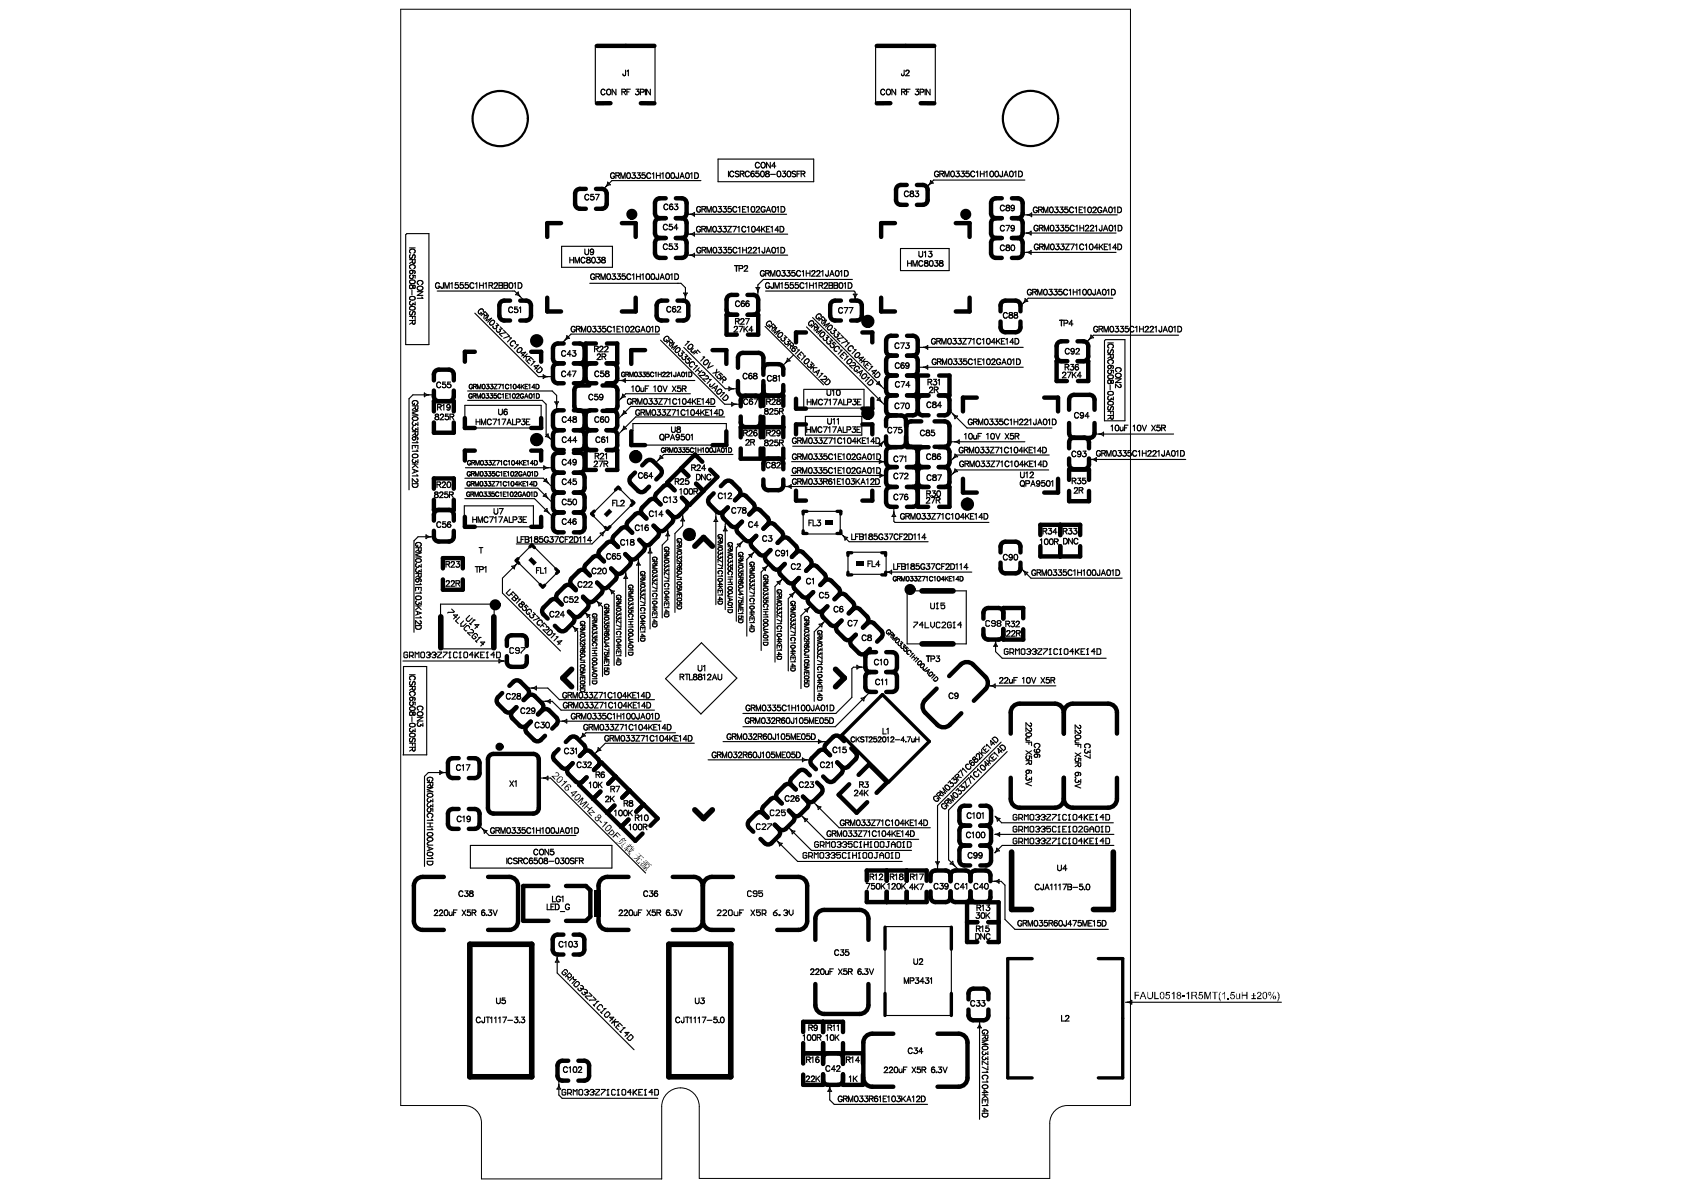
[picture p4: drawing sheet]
<svg xmlns="http://www.w3.org/2000/svg" width="297mm" height="210mm" viewBox="0 0 297 210" stroke-linecap="round" stroke-linejoin="round" font-family="sans-serif">
<path d="M70.7 1.6h128.7v193.4h-11.1a3.1 3.1 0 0 0-3.1 3.1v9.8h-61.9v-12.7a3.3 3.3 0 0 0-3.3-3.3 3.3 3.3 0 0 0-3.3 3.3v12.7h-31.8v-9.9a3 3 0 0 0-3-3h-11.2zM116.7 207.9h.1" fill="none" stroke="#000" stroke-width=".18"/>
<g fill="none" stroke="#000" stroke-width=".39">
<circle cx="88.2" cy="20.9" r="4.9"/>
<circle cx="181.8" cy="20.9" r="4.9"/>
</g>
<g fill="#000">
<path d="M93.2 98.8l.5-.5 1 .9-.5 .6zM106.5 90.7l1-1 .5 .6-1 .9zM145.5 91.8h1.3v.7h-1.3zM151 99.1h1.4v.7h-1.4zM97.3 136.9h.7a.33 .33 0 0 0 .4 0 .33 .33 0 0 0 .1-.4l-.1-.1h-.3v.1l-.1-.1 .1-.1a.37 .37 0 0 1 .5 .2 .37 .37 0 0 1-.4 .5h-.6l.4 .5-.1 .1zM99.4 137.8l.1-.1 .6 .1-1 .9-.1-.1 .7-.7zM101.8 141.5l.9-.9 .2 .2-.5 1 1-.5 .2 .2-.9 .9-.1-.1 .7-.8-1 .5-.1-.1 .5-1-.8 .7zM102.9 142.6l.9-.9 .1 .1-.4 .4 .5 .4 .4-.3 .1 .1-.9 .9-.1-.1 .4-.5-.5-.4-.4 .4zM103.7 143.4l.1-.1h.9l-.4-.4 .1-.1 .5 .5v.1l-.9 .1 .4 .4-.1 .1zM105.7 144.8l.1-.1 .4 .4-.2 .1zM106.6 144.9v.1l.6 .1-.9 .9-.1-.1 .7-.8h-.4zM108 147.6l.9-.8 .6 .5-.1 .1-.5-.4-.2 .2 .4 .4-.1 .1-.4-.4-.4 .4z"/>
<path d="M111.5 151.3l.8 .1 .3-.2-.4-.4v-.1l.5 .4 .3-.3-.4-.4 .9 .8v.2l-.5-.5-.3 .3 .3 .4h.2v.2l-.4-.4-.5 .5 .2 .3h.2l.1-.2 .1 .1-.2 .1v.2l-.5-.5 .5-.7a.91 .91 0 0 1-1.2 .1zM200.1 175h.8v.1h-.6v.4h.6v.1h-.6v.6h-.2zM202.4 175h.1v.6a.35 .35 0 0 0 .4 .4 .35 .35 0 0 0 .3-.4v-.6h.2v.7a.5 .5 0 0 1-.6 .5 .5 .5 0 0 1-.4-.6zM203.6 175h.2v1h.6v.2h-.8zM205.7 175h.7v.2h-.5l-.1 .3a.43 .43 0 0 1 .6 .1 .43 .43 0 0 1-.3 .6 .43 .43 0 0 1-.5-.4l.2 .1a.2 .2 0 0 0 .2 .2 .2 .2 0 0 0 .2-.2 .26 .26 0 0 0 0-.4 .26 .26 0 0 0-.4 .1h-.2zM206.7 175.3l.3-.3h.2v1.2h-.2v-.9l-.3 .2zM208.5 175.6h.4v.2h-.4zM209.2 175.3l.3-.3h.2v1.2h-.2v-.9l-.3 .2zM211.5 175h.6v.2h-.5v.3a.42 .42 0 0 1 .6 .4 .42 .42 0 0 1-.7 .2l-.2-.2v-.1h.2a.27 .27 0 0 0 .3 .4 .27 .27 0 0 0 .2-.5v-.2l-.6 .1zM212.4 175h.3l.3 1 .4-1h.2v1.2h-.1v-1l-.4 1h-.2l-.3-1v1h-.2zM213.8 175h1v.1h-.4v1.1h-.2v-1.1h-.4zM215.2 175h.2l-.1 .1a1.4 1.4 0 0 0 .1 1.5 1.13 1.13 0 0 1-.2-1.5z"/>
<path d="M215.6 175.3h.2l.3-.3v1.2h-.1v-.9l-.3 .2h-.1zM216.6 176h.2v.2h-.2zM217.2 175h.6v.2h-.5l-.1 .3a.33 .33 0 0 1 .3-.2 .33 .33 0 0 1 .3 .3h.1a.51 .51 0 0 1-.5 .6 .35 .35 0 0 1-.4-.4h.2v.1a.25 .25 0 0 0 .3 .2 .25 .25 0 0 0 .2-.3 .27 .27 0 0 0-.2-.3 .27 .27 0 0 0-.3 .1h-.2zM218.1 175.3h.1v.5a.24 .24 0 0 0 .2 .3 .24 .24 0 0 0 .2-.4v-.4h.2v.9h-.1v-.2l-.1 .1a.29 .29 0 0 1-.4 .1 .29 .29 0 0 1-.1-.4zM219.1 175h.1v.5h.6v-.5h.2v1.2h-.2v-.6h-.6v.6h-.1zM221.7 175.2a.41 .41 0 0 1 .7-.1 .41 .41 0 0 1-.2 .6l-.3 .3h.6v.2h-.8v-.3l.2-.2a.35 .35 0 0 0 .4-.2 .35 .35 0 0 0-.3-.4l-.2 .3h-.1zM225.3 175a1.08 1.08 0 0 1 .2 1.4l-.2 .2 .3-.9z"/>
<path d="M98.4 137.5v.1a.25 .25 0 0 0 0 .3 .25 .25 0 0 0 .4-.1l.2-.2a.24 .24 0 0 0 .2-.4 .24 .24 0 0 0-.4 0zM98.2 137.5l.3-.2a.42 .42 0 0 1 .7-.3 .42 .42 0 0 1-.1 .7l-.1 .1a.44 .44 0 0 1-.6 .2 .44 .44 0 0 1-.2-.5z"/>
<path d="M99.6 138.8l.2-.1a.5 .5 0 0 1 .5-.4 .5 .5 0 0 1 .5 .5l-.1 .1-.1-.2a.22 .22 0 0 0-.1-.3 .22 .22 0 0 0-.3 .1l-.2 .1a.42 .42 0 0 1 .4 .4 .42 .42 0 0 1-.2 .4 .46 .46 0 0 1-.5-.1 .46 .46 0 0 1-.1-.5zM99.8 138.8v.1a.25 .25 0 0 0 .1 .4 .25 .25 0 0 0 .3-.1 .25 .25 0 0 0-.1-.4v-.1z"/>
<path d="M100.9 139.8l.3 .3 .4-.4zM100.7 139.8l1-.3 .1 .1-.5 .6 .1 .1-.1 .1-.1-.1-.2 .2-.2-.1 .3-.2z"/>
<path d="M101.6 140.4l-.1 .3a.3 .3 0 0 0 .2 .4 .3 .3 0 0 0 .3-.3l.2-.2a.26 .26 0 0 0 0-.4 .26 .26 0 0 0-.4 .1zM101.5 140.4l.5-.4a.51 .51 0 0 1 .4 .5 .51 .51 0 0 1-.4 .5 .43 .43 0 0 1-.6 .1 .43 .43 0 0 1 .1-.7z"/>
<path d="M105.5 143.9v.2l.2 .2v-.1a.21 .21 0 0 0 .2-.3 .21 .21 0 0 0-.3-.1zM105.1 144.2v.1a.26 .26 0 0 0 .1 .4 .26 .26 0 0 0 .4-.2 .26 .26 0 0 0-.3-.3zM104.9 144.2l.5-.1a.31 .31 0 0 1 .3-.4 .31 .31 0 0 1 .3 .3 .26 .26 0 0 1 0 .3 .26 .26 0 0 1-.3 .1v.1a.4 .4 0 0 1-.4 .4 .4 .4 0 0 1-.4-.4z"/>
<path d="M107 146l-.1 .2a.27 .27 0 0 0 .2 .3 .27 .27 0 0 0 .3-.1l.1-.1a.38 .38 0 0 0 .1-.6h-.3zM106.8 146l.3-.3a.43 .43 0 0 1 .6-.1 .43 .43 0 0 1 .1 .6l-.3 .3a.43 .43 0 0 1-.6 .1 .43 .43 0 0 1-.1-.6z"/>
<path d="M107.1 147.1l.9-.8 .1 .1-.1 .1a.39 .39 0 0 1 .3 .2 .39 .39 0 0 1-.1 .4l-.1 .1a.35 .35 0 0 1-.4 .1 .35 .35 0 0 1-.2-.2v-.1l-.3 .2zM107.6 146.9a.27 .27 0 0 0 .2 .3 .27 .27 0 0 0 .3-.1 .26 .26 0 0 0 0-.5 .26 .26 0 0 0-.4 .2z"/>
<path d="M109.3 147.8l.4 .1 .5-.1v-.1l.1 .2h-.2l.4 .3v.1h-.5l.4 .4h-.2l-.3 .4-.1-.1 .5-.4-.6-.5-.4 .4-.1-.1 .5-.5 .3 .4 .3-.1-.3-.3h-.7zM109.6 148.9a.38 .38 0 0 1 .1 .6zM108.7 148.5a.82 .82 0 0 0 1.2-.1 .66 .66 0 0 1-1.1 .2z"/>
<path d="M111.8 149.5l.1 .3h-.2h.1zM110.7 148.9l.3 .3 .2-.1-.2-.1v-.2l.2 .3 .2-.2-.1 .3h.2v.2l-.3-.2-.1 .1 .3 .3 .3-.4 .1 .2h-.2l-.1 .2 .3 .3v.2l-.4-.4-.2 .2v.2h-.1h.3v-.1h.2v.1l-.5 .1v.2h-.1l.1 .3 .2-.2-.2 .2v.2l-.2-.3 .1-.3-.6-.1h.1a.4 .4 0 0 0 .6-.3l.3-.3zM110.5 149.1l.3 .2 .2-.1v.2h-.2l.3 .3-.3-.3-.3 .1 .4 .1-.2 .1 .2 .1v.2l-.2-.3-.1 .1 .2 .3-.3-.2-.2 .2-.1-.1 .3-.2-.4-.1 .1-.2 .3 .3 .1-.1-.2-.3 .3-.1z"/>
<path d="M112.9 152.8l.6-.2 .7-.7 .5 .6h.2v.2l-.4-.3v.1h-.2l.3 .2v.2l-.1-.1-.3 .4-.2-.2-.5 .4-.1-.3 .2 .1 .3-.3-.2-.1 .2-.3 .2-.2 .2 .2v-.1h.2l-.3-.3-.1 .1a1.72 1.72 0 0 1-1.2 .6zM113.9 151.6l.1 .3h-.2zM114 152.6l.3 .3 .2-.1-.3-.4zM113.5 151.8l.1 .3h-.2zM113.8 152.8l.4 .3 .1-.2-.3-.3zM113 152.2h.1a.5 .5 0 0 0 .7-.1l.2-.1-.4 .3-.4 .1-.3 .3v-.2h.2zM113.9 153.1l.1 .5h-.2zM113.1 152.9l.6-.1v.2z"/>
<path d="M201.6 175.1l-.2 .6h.4zM201.5 175h.2l.5 1.2h-.2l-.1-.4h-.6l-.1 .4h-.2z"/>
<path d="M204.8 175.2v.3h-.1l.1 .3a.24 .24 0 0 0 .3 .3 .24 .24 0 0 0 .1-.4h.1l-.1-.3a.22 .22 0 0 0-.1-.3 .22 .22 0 0 0-.3 .1zM204.6 175.2h.1a.38 .38 0 0 1 .5-.2 .38 .38 0 0 1 .2 .5v.1a.45 .45 0 0 1-.5 .6 .45 .45 0 0 1-.3-.7z"/>
<path d="M207.7 175.3a.25 .25 0 0 0 .5 0 .25 .25 0 0 0-.5 0zM207.7 175.7a.26 .26 0 0 0 .1 .3 .26 .26 0 0 0 .3 0 .24 .24 0 0 0 .1-.4 .24 .24 0 0 0-.4 .1zM207.6 175.2h.1a.34 .34 0 0 1 .5-.2 .34 .34 0 0 1 0 .5 .37 .37 0 0 1 .1 .5 .37 .37 0 0 1-.3 .2 .37 .37 0 0 1-.4-.2 .37 .37 0 0 1 .2-.5h-.2z"/>
<path d="M210.3 175.1v.4h.5l.2-.1-.2-.3zM210.1 175h.6a.38 .38 0 0 1 .4 .5l-.3 .1 .2 .1 .2 .5h-.2a.65 .65 0 0 0-.7-.6v.6h-.2z"/>
<path d="M221 175.2h.2v.3h.3v.1h-.3v.4h-.2v-.4h-.3v-.1h.3zM220.7 176h.8v.2h-.8z"/>
<path d="M222.9 175.2v.2h-.1l.1 .4a.24 .24 0 0 0 .3 .3 .24 .24 0 0 0 .1-.4v-.2a.3 .3 0 0 0 0-.3 .3 .3 0 0 0-.3-.1zM222.7 175.2h.1a.38 .38 0 0 1 .5-.2 .38 .38 0 0 1 .2 .5v.3a.42 .42 0 0 1-.5 .4 .42 .42 0 0 1-.3-.6z"/>
<path d="M223.8 175.2l.1 .3a.2 .2 0 0 0 .2-.2 .2 .2 0 0 0-.2-.2zM223.7 175.1a.33 .33 0 0 1 .5 .1 .33 .33 0 0 1-.3 .4l-.2-.1zM224.6 175.9a.2 .2 0 0 0 .4 0 .2 .2 0 0 0-.4 0zM224.6 175.6h.2v-.1v.1a.32 .32 0 0 1 .3 .4 .32 .32 0 0 1-.4 .3 .32 .32 0 0 1-.1-.6zM224.7 175h.1l-.8 1.2z"/>
</g>
<g fill="none" stroke="#000" stroke-width=".78">
<path d="M105.3 8.1h10.1M107.7 18.2h-2.4M113 18.2h2.4M154.7 8.1h10.1M157.1 18.2h-2.4M162.4 18.2h2.4M99 39.4h-2.5v2.4M103.3 33.3h-1a.86 .86 0 0 0-.9 .9v1.8a.86 .86 0 0 0 .9 .8h1M105.1 33.3h1.1a.86 .86 0 0 1 .8 .9v1.8a.86 .86 0 0 1-.8 .8h-1.1M109.7 39.4h2.4v2.4M116.4 38.5a.86 .86 0 0 0-.9 .8v1.8a.86 .86 0 0 0 .9 .9M116.4 38.5h1"/>
<path d="M117.4 35h-1a.86 .86 0 0 0-.9 .8v1.8a.86 .86 0 0 0 .9 .9M119.2 35h1.1a.86 .86 0 0 1 .8 .8v1.8a.86 .86 0 0 1-.8 .9M119.2 38.5h1.1M120.3 38.5a.86 .86 0 0 1 .8 .8v1.8a.86 .86 0 0 1-.8 .9M157.9 39.4h-2.5v2.4M159.9 32.6h-1a.86 .86 0 0 0-.9 .9v1.8a.86 .86 0 0 0 .9 .8h1M161.7 32.6h1.1a.86 .86 0 0 1 .8 .9v1.8a.86 .86 0 0 1-.8 .8h-1.1M168.6 39.4h2.4v2.4M175.7 38.5a.86 .86 0 0 0-.9 .8v1.8a.86 .86 0 0 0 .9 .9M175.7 38.5h1M176.7 35h-1a.86 .86 0 0 0-.9 .8v1.8a.86 .86 0 0 0 .9 .9M178.5 35h1a.86 .86 0 0 1 .9 .8v1.8a.86 .86 0 0 1-.9 .9"/>
<path d="M178.5 38.5h1M179.5 38.5a.86 .86 0 0 1 .9 .8v1.8a.86 .86 0 0 1-.9 .9M90 53h-1.1a.86 .86 0 0 0-.8 .9v1.8a.86 .86 0 0 0 .8 .8h1.1M91.8 53h1a.86 .86 0 0 1 .9 .9v1.8a.86 .86 0 0 1-.9 .8h-1M96.5 52.5v2.4h2.5M112.1 52.5v2.4h-2.4M116.4 42a.86 .86 0 0 0-.9 .8v1.8a.86 .86 0 0 0 .9 .9h1M116.4 42h1M117.7 53h-1a.86 .86 0 0 0-.9 .9v1.8a.86 .86 0 0 0 .9 .8h1M119.2 42h1.1M119.5 53h1a.86 .86 0 0 1 .9 .9v1.8a.86 .86 0 0 1-.9 .8h-1M120.3 42a.86 .86 0 0 1 .8 .8v1.8a.86 .86 0 0 1-.8 .9h-1.1"/>
<path d="M130.1 52h-1.1a.86 .86 0 0 0-.8 .9v1.8a.86 .86 0 0 0 .8 .8M130.1 55.5h-1.9v3.5h1.8M131.8 52h1.1a.86 .86 0 0 1 .8 .9v1.8a.86 .86 0 0 1-.8 .8M131.8 55.5h1.9v3.5h-1.8M142.2 58.6h-1.8v1.8M148.3 53h-1a.86 .86 0 0 0-.9 .9v1.8a.86 .86 0 0 0 .9 .8h1M150.1 53h1.1a.86 .86 0 0 1 .8 .9v1.8a.86 .86 0 0 1-.8 .8h-1.1M152.1 58.6h1.8v1.8M155.4 52.5v2.4h2.5M158.2 59.2h-1a.86 .86 0 0 0-.9 .9v1.8a.86 .86 0 0 0 .9 .8M160 59.2h1a.86 .86 0 0 1 .9 .9v1.8a.86 .86 0 0 1-.9 .8M171 52.5v2.4h-2.4"/>
<path d="M175.7 42a.86 .86 0 0 0-.9 .8v1.8a.86 .86 0 0 0 .9 .9h1M175.7 42h1M176.5 56.7v1a.86 .86 0 0 0 .8 .9h1.8a.86 .86 0 0 0 .9-.9v-1M176.5 54.9v-1a.86 .86 0 0 1 .8-.9h1.8a.86 .86 0 0 1 .9 .9v1M178.5 42h1M179.5 42a.86 .86 0 0 1 .9 .8v1.8a.86 .86 0 0 1-.9 .9h-1M76.5 68.9v1a.86 .86 0 0 0 .9 .9M76.5 67.1v-1a.86 .86 0 0 1 .9-.9h1.8a.86 .86 0 0 1 .8 .9v1M76.5 72.6v-1.8h3.5v1.8M76.5 74.5v1.8h3.5v-1.8M80 68.9v1a.86 .86 0 0 1-.8 .9M82 73.7v1.8h1.8"/>
<path d="M83.8 62.1h-1.8v1.7M83.8 79.5h-1.8v1.7M93.7 62.1h1.8v1.7M93.7 79.5h1.8v1.7M95.5 73.7v1.8h-1.8M98.4 75.9a.86 .86 0 0 0-.9 .8v1.8a.86 .86 0 0 0 .9 .9h1M98.4 64.1a.86 .86 0 0 0-.9 .9v1.7a.86 .86 0 0 0 .9 .9h1M98.4 75.9h1M98.4 64.1h1M99.4 72.4h-1a.86 .86 0 0 0-.9 .8v1.8a.86 .86 0 0 0 .9 .9M99.4 79.9h-1a.86 .86 0 0 0-.9 .8v1.8a.86 .86 0 0 0 .9 .9M99.4 60.6h-1a.86 .86 0 0 0-.9 .8v1.8a.86 .86 0 0 0 .9 .9"/>
<path d="M101.2 72.4h1.1a.86 .86 0 0 1 .8 .8v1.8a.86 .86 0 0 1-.8 .9M101.2 79.9h1.1a.86 .86 0 0 1 .8 .8v1.8a.86 .86 0 0 1-.8 .9M101.2 60.6h1.1a.86 .86 0 0 1 .8 .8v1.8a.86 .86 0 0 1-.8 .9M101.2 75.9h1.1M101.2 64.1h1.1M102.3 75.9a.86 .86 0 0 1 .8 .8v1.8a.86 .86 0 0 1-.8 .9h-1.1M102.3 64.1a.86 .86 0 0 1 .8 .9v1.7a.86 .86 0 0 1-.8 .9h-1.1M103.9 68h-1.7a.86 .86 0 0 0-.9 .8v2.8a.86 .86 0 0 0 .9 .9h1.7M104.2 75.9a.86 .86 0 0 0-.9 .8v1.8a.86 .86 0 0 0 .9 .9M104.2 64.1a.86 .86 0 0 0-.9 .9v1.7a.86 .86 0 0 0 .9 .9h1M104.2 75.9h1M105.1 60.6h-1.8v3.5h1.9"/>
<path d="M105.2 72.4h-1a.86 .86 0 0 0-.9 .8v1.8a.86 .86 0 0 0 .9 .9M105.2 79.4h-1.9v3.5h1.8M106.3 68h1.8a.86 .86 0 0 1 .8 .8v2.8a.86 .86 0 0 1-.8 .9h-1.8M107 72.4h1a.86 .86 0 0 1 .9 .8v1.8a.86 .86 0 0 1-.9 .9M107 79.4h1.9v3.5h-1.8M107 75.9h1M107.1 60.6h1.8v3.5h-1.9M108 75.9a.86 .86 0 0 1 .9 .8v1.8a.86 .86 0 0 1-.9 .9M108 64.1a.86 .86 0 0 1 .9 .9v1.7a.86 .86 0 0 1-.9 .9h-1M111.3 76.1v2.4h2.5M113.8 61.8h-2.5v2.4M125.7 61.8h2.4v2.4"/>
<path d="M128.1 76.1v2.4h-2.4M130.2 64.9v-1.8a.86 .86 0 0 1 .8-.9h2.8a.86 .86 0 0 1 .9 .9v1.8M130.2 67.2v1.8a.86 .86 0 0 0 .8 .8h2.8a.86 .86 0 0 0 .9-.8M130.7 71.7v-1.1a.86 .86 0 0 1 .8-.8h1.8a.86 .86 0 0 1 .9 .8v1.1M130.7 73.5v1a.86 .86 0 0 0 .8 .9h1.8a.86 .86 0 0 0 .9-.9v-1M130.7 77.1v-1.8h3.5v1.8M130.7 79.1v1.8h3.5v-1.8M134.7 66.1v-1a.86 .86 0 0 1 .8-.9h1.8a.86 .86 0 0 1 .9 .9v1M134.7 68.9a.86 .86 0 0 0 .8 .9M134.7 71.6v-1.8h3.5v1.8M134.7 79.1v1.8h3.5v-1.8M134.7 67.2v1.8"/>
<path d="M134.7 73.5v3.6M134.7 75.4h3.5M134.7 75.3h3.5M138.2 67.9v1a.86 .86 0 0 1-.9 .9M138.2 73.5v3.6M140.4 70.3v1.8h1.8M142.2 74.9h-1.8v1.7M152.1 74.9h1.8v1.7M153.9 70.3v1.8h-1.8M156.3 77v1a.86 .86 0 0 0 .8 .9h1.8a.86 .86 0 0 0 .9-.9v-1M156.3 75.2v-1.1a.86 .86 0 0 1 .8-.8h1.8a.86 .86 0 0 1 .9 .8v1.1M157.2 62.7a.86 .86 0 0 0-.9 .9v1.8a.86 .86 0 0 0 .9 .8"/>
<path d="M157.2 66.2a.86 .86 0 0 0-.9 .9v1.8a.86 .86 0 0 0 .9 .8M157.2 69.7a.86 .86 0 0 0-.9 .9v1.8a.86 .86 0 0 0 .9 .9h1M157.2 62.7h1M157.2 66.2h1M157.2 69.7h1M158.2 78.9h-1.1a.86 .86 0 0 0-.8 .8v1.8a.86 .86 0 0 0 .8 .9M160 78.9h1a.86 .86 0 0 1 .9 .8M160 62.7h1M160 66.2h1M160 69.7h1M161 62.7a.86 .86 0 0 1 .9 .9v1.8a.86 .86 0 0 1-.9 .8M161 66.2a.86 .86 0 0 1 .9 .9"/>
<path d="M161 69.7a.86 .86 0 0 1 .9 .9M161.9 79.7v1.8M161.9 68.9a.86 .86 0 0 1-.9 .8M161.9 72.4a.86 .86 0 0 1-.9 .9h-1M161.9 70.6v1.8M161.9 72.4a.86 .86 0 0 0 .9 .9h1M162.5 74.3h-1.8a.86 .86 0 0 0-.8 .9v2.7a.86 .86 0 0 0 .8 .9h1.8M162.8 69.7a.86 .86 0 0 0-.9 .9M163.7 66.2h-1.8v3.5h1.9M163.8 78.9h-1a.86 .86 0 0 0-.9 .8M164.8 74.3h1.8a.86 .86 0 0 1 .9 .9v2.7a.86 .86 0 0 1-.9 .9h-1.8M165.6 78.9h1a.86 .86 0 0 1 .9 .8v1.8a.86 .86 0 0 1-.9 .9"/>
<path d="M165.7 66.2h1.8v3.5h-1.9M166.6 69.7a.86 .86 0 0 1 .9 .9v1.8a.86 .86 0 0 1-.9 .9h-1M172.3 70.1h-2.4v2.5M184.2 70.1h2.4v2.5M188.3 60.2h-1.1a.86 .86 0 0 0-.8 .9v1.7a.86 .86 0 0 0 .8 .9M188.3 63.7h-1.9v3.5h1.8M188.6 74.6v1.8a.86 .86 0 0 0 .8 .8h2.8a.86 .86 0 0 0 .9-.8v-1.8M188.6 72.3v-1.8a.86 .86 0 0 1 .8-.9h2.8a.86 .86 0 0 1 .9 .9v1.8M188.6 79.1v-1.1a.86 .86 0 0 1 .8-.8h1.8a.86 .86 0 0 1 .9 .8v1.1M190.1 60.2h1a.86 .86 0 0 1 .9 .9v1.7a.86 .86 0 0 1-.9 .9M190.1 63.7h1.9v3.5h-1.9M76.5 93.6v1.1a.86 .86 0 0 0 .9 .8h1.8a.86 .86 0 0 0 .8-.8v-1.1"/>
<path d="M76.5 86.2v-1.8h3.5v1.8M76.5 88.2v1.8h3.5v-1.8M77.4 89.9a.86 .86 0 0 0-.9 .9v1M79.2 89.9a.86 .86 0 0 1 .8 .9v1M82 91.2v1.7h1.8M95.5 91.2v1.7h-1.8M98.4 83.4a.86 .86 0 0 0-.9 .8v1.8a.86 .86 0 0 0 .9 .9M98.4 86.9a.86 .86 0 0 0-.9 .8v1.8a.86 .86 0 0 0 .9 .9M98.4 90.4a.86 .86 0 0 0-.9 .9v1.7a.86 .86 0 0 0 .9 .9h1M98.4 83.4h1M98.4 86.9h1M98.4 90.4h1"/>
<path d="M101.2 83.4h1.1M101.2 86.9h1.1M101.2 90.4h1.1M102.3 83.4a.86 .86 0 0 1 .8 .8v1.8a.86 .86 0 0 1-.8 .9M102.3 86.9a.86 .86 0 0 1 .8 .8v1.8a.86 .86 0 0 1-.8 .9M102.3 90.4a.86 .86 0 0 1 .8 .9v1.7a.86 .86 0 0 1-.8 .9h-1.1M105.8 98.3a.86 .86 0 0 0-1.2 0l-1.3 1.3a.86 .86 0 0 0 0 1.2l.8 .7M109 96.5l-.7-.7a.86 .86 0 0 0-1.2 0l-1.3 1.2a.86 .86 0 0 0 0 1.3l.7 .7M109.6 93.2l-1.3 1.3a.86 .86 0 0 0 0 1.2l.7 .8M109.6 93.2a.86 .86 0 0 1 1.2 0l.7 .8M110.3 97.8l.7 .7a.86 .86 0 0 1 0 1.2l-1.2 1.3a.86 .86 0 0 1-1.3 0M112 83.4l-.7 .7a.86 .86 0 0 0 0 1.2l1.2 1.3a.86 .86 0 0 0 1.3 0l.7-.8"/>
<path d="M112.8 95.2l.7 .8M112.8 95.2l.7 .7M113.3 82.1l.7-.7a.86 .86 0 0 1 1.2 0l1.3 1.2a.86 .86 0 0 1 0 1.2l-.7 .8M113.5 96a.86 .86 0 0 1 0 1.2l-1.3 1.3a.86 .86 0 0 1-1.2 0l-.7-.8M113.5 95.9a.86 .86 0 0 0 1.2 0M114 91.5l-.7-.8a.86 .86 0 0 0-1.3 0l-1.2 1.3a.86 .86 0 0 0 0 1.2l.7 .7M115.3 92.7l.7 .8a.86 .86 0 0 1 0 1.2l-1.3 1.2M115.8 88.2a.86 .86 0 0 0-1.2 0l-1.3 1.3a.86 .86 0 0 0 0 1.2l.7 .7M115.8 88.2l.7 .8M117.8 90.2l.7 .8M118.3 85.8a.86 .86 0 0 0-1.2 0l-1.3 1.2a.86 .86 0 0 0 0 1.3M118.5 91a.86 .86 0 0 1 0 1.2l-1.3 1.2a.86 .86 0 0 1-1.2 0l-.7-.7"/>
<path d="M120.1 82.7l1.3 1.3M121 88.5a.86 .86 0 0 1 0 1.2l-1.3 1.3a.86 .86 0 0 1-1.2 0M122.8 85.3l1.3 1.3-2.5 2.5-1.3-1.3M123.9 81.5l-1.3-1.3-4.9 5 1.3 1.3M125.3 82.8l1.2 1.3-2.4 2.5M125.9 87l-.8 .8a.86 .86 0 0 0 .1 1.2l1.2 1.2a.86 .86 0 0 0 1.2 0l.8-.7M127.1 85.8l.8-.8a.86 .86 0 0 1 1.2 0l1.3 1.3a.86 .86 0 0 1 0 1.2M127.7 90.3a.86 .86 0 0 0 0 1.2l1.2 1.2a.86 .86 0 0 0 1.2 0l.8-.7M129.7 88.3l.7-.8a.86 .86 0 0 1 1.2 0l1.3 1.3a.86 .86 0 0 1 0 1.2l-.7 .8 .7-.8a.86 .86 0 0 1 1.2 0l1.3 1.3a.86 .86 0 0 1 0 1.2l-.8 .7M130.9 92l-.7 .8a.86 .86 0 0 0 0 1.2l1.2 1.2a.86 .86 0 0 0 1.2 0l.8-.7M133.4 94.5l-.7 .8a.86 .86 0 0 0 0 1.2l1.2 1.2a.86 .86 0 0 0 1.3 0l.7-.7M134.7 84.6v1a.86 .86 0 0 0 .8 .9h1.8a.86 .86 0 0 0 .9-.9v-1"/>
<path d="M134.7 82.8v-1.1a.86 .86 0 0 1 .8-.8h1.8a.86 .86 0 0 1 .9 .8v1.1M134.7 93.3l.7-.8a.86 .86 0 0 1 1.2 0l1.3 1.3a.86 .86 0 0 1 0 1.2M135.2 99l1.2 1.2a.86 .86 0 0 0 1.3 0l.7-.7M135.2 97.8a.86 .86 0 0 0 0 1.2M137.9 95l-.7 .7M137.9 95l-.7 .8M137.9 95a.86 .86 0 0 1 1.2 0l1.3 1.3a.86 .86 0 0 1 0 1.2M139.7 98.3l.7-.8a.86 .86 0 0 1 1.2 0l1.3 1.2a.86 .86 0 0 1 0 1.2l-.7 .8M140.4 86.5v1.8h1.8M153.9 86.5v1.8h-1.8M157.1 82.4a.86 .86 0 0 0-.8 .8v1.8a.86 .86 0 0 0 .8 .9M157.1 85.9a.86 .86 0 0 0-.8 .9v1.7a.86 .86 0 0 0 .8 .9h1.1"/>
<path d="M157.1 82.4h1.1M157.1 85.9h1.1M160 82.4h1M160 85.9h1M161 82.4a.86 .86 0 0 1 .9 .8M161 85.9a.86 .86 0 0 1 .9 .9M161.9 81.5a.86 .86 0 0 1-.9 .9M161.9 85a.86 .86 0 0 1-.9 .9M161.9 88.5a.86 .86 0 0 1-.9 .9h-1M161.9 83.2v1.8M161.9 81.5a.86 .86 0 0 0 .9 .9M161.9 85a.86 .86 0 0 0 .9 .9"/>
<path d="M162.8 82.4a.86 .86 0 0 0-.9 .8M162.8 82.4h1M163.8 85.9h-1.9v3.5h1.8M165.6 85.9h1.9v3.5h-1.8M165.6 82.4h1M166.6 82.4a.86 .86 0 0 1 .9 .8v1.8a.86 .86 0 0 1-.9 .9M169.9 84.5v2.4h2.4M176.5 97.4v-1a.86 .86 0 0 1 .8-.8h1.8a.86 .86 0 0 1 .9 .8v1M176.5 99.2v1.1a.86 .86 0 0 0 .8 .8h1.8a.86 .86 0 0 0 .9-.8v-1.1M183.5 94.4v-1.8h7v1.8M183.5 96.3v1.8h7v-1.8M186.6 84.5v2.4h-2.4"/>
<path d="M187 92.6v1.8M187 96.3v1.8M188.6 80.9v1a.86 .86 0 0 0 .8 .9h1.8a.86 .86 0 0 0 .9-.9v-1M188.6 84.6v-1.8h3.5v1.8M188.6 86.6v1.8h3.5v-1.8M78.1 102.2v1.8h3.5v-1.8M78.1 100.3v-1.9h3.5v1.9M89.4 112.9v1M89.4 115.7v1.1M89.4 112.9a.86 .86 0 0 1 .9-.8h1.8a.86 .86 0 0 1 .8 .8v1M92.9 115.7v1.1a.86 .86 0 0 1-.8 .8h-1.8a.86 .86 0 0 1-.9-.8M100.4 107.9l.7 .7"/>
<path d="M101.1 108.6a.86 .86 0 0 1 0 1.2l-1.3 1.3a.86 .86 0 0 1-1.2 0l-.7-.7M101.6 104.1l-.8-.7a.86 .86 0 0 0-1.2 0l-1.2 1.3a.86 .86 0 0 0 0 1.2l.7 .7-.7-.7a.86 .86 0 0 0-1.3 0l-1.2 1.3a.86 .86 0 0 0 0 1.2l.7 .7M102.8 105.4l.8 .7a.86 .86 0 0 1 0 1.2l-1.3 1.3a.86 .86 0 0 1-1.2 0M104.1 101.5l-.8-.8a.86 .86 0 0 0-1.2 0l-1.3 1.3a.86 .86 0 0 0 0 1.2l.8 .8M105.3 102.7l.8 .8a.86 .86 0 0 1 0 1.2l-1.3 1.3a.86 .86 0 0 1-1.2 0l-.8-.8M107.8 100.3l.7 .7a.86 .86 0 0 1 0 1.2l-1.2 1.3a.86 .86 0 0 1-1.2 0l-.8-.7M137.7 100.2a.86 .86 0 0 0 0 1.2l1.3 1.3a.86 .86 0 0 0 1.2 0l.7-.8M140.9 102l-.7 .7a.86 .86 0 0 0 0 1.2l1.3 1.3a.86 .86 0 0 0 1.2 0l.7-.7M142.2 100.7l.7-.7a.86 .86 0 0 1 1.2 0l1.3 1.2a.86 .86 0 0 1 0 1.2l-.7 .8M142.7 105.2a.86 .86 0 0 0 0 1.2l1.3 1.3a.86 .86 0 0 0 1.2 0M145.2 107.7a.86 .86 0 0 0 0 1.2l1.3 1.3a.86 .86 0 0 0 1.2 0l.7-.8M145.4 102.5a.86 .86 0 0 1 1.3 0l1.2 1.2a.86 .86 0 0 1 0 1.2l-.7 .8"/>
<path d="M145.9 106.9l-.7 .8M145.9 107l-.7 .7M148.5 109.5l-.8 .7a.86 .86 0 0 0 0 1.2l1.3 1.3a.86 .86 0 0 0 1.2 0l.8-.7M149.2 105l1.2 1.2a.86 .86 0 0 1 0 1.3l-.7 .7M149.2 105a.86 .86 0 0 0-1.3 0l-.7 .7M149.7 108.2l.8-.7a.86 .86 0 0 1 1.2 0l1.2 1.2a.86 .86 0 0 1 0 1.3M150.2 112.7a.86 .86 0 0 0 0 1.2l1.3 1.3a.86 .86 0 0 0 1.2 0l.7-.7M152.2 110.7l.8-.7a.86 .86 0 0 1 1.2 0l1.2 1.2a.86 .86 0 0 1 0 1.3l-.7 .7M153.5 118.5a.86 .86 0 0 0-.9 .9v1.8a.86 .86 0 0 0 .9 .8h1M153.5 118.5h1M154.5 115h-1a.86 .86 0 0 0-.9 .9v1.8a.86 .86 0 0 0 .9 .8M156.3 115h1.1a.86 .86 0 0 1 .8 .9v1.8a.86 .86 0 0 1-.8 .8"/>
<path d="M157.4 118.5a.86 .86 0 0 1 .8 .9v1.8a.86 .86 0 0 1-.8 .8h-1.1M157.4 118.5h-1.1M171.6 117.2a1.56 1.56 0 0 0-2.2 0l-2 2.1M171.6 117.2l2.2 2.2a1.56 1.56 0 0 1 0 2.2l-2 2M173.5 110.9v1.1a.86 .86 0 0 0 .8 .8h1.8a.86 .86 0 0 0 .9-.8M177 108.1a.86 .86 0 0 0-.9-.9h-1.8a.86 .86 0 0 0-.8 .9v1M177 110.9v1.9h3.5v-1.8M180.5 109.1v-1.9h-3.5v1.9M80.9 133.7h-1a.86 .86 0 0 0-.9 .9v1.8a.86 .86 0 0 0 .9 .8h1M82.7 133.7h1a.86 .86 0 0 1 .9 .9v1.8a.86 .86 0 0 1-.9 .8h-1M86.4 133.3l.6-.3h7.1a.97 .97 0 0 1 .9 1v8.5a.97 .97 0 0 1-.9 1h-7.1a.97 .97 0 0 1-.9-1v-8.5zM88.6 122.2l-.7 .8a.86 .86 0 0 0 0 1.2l1.2 1.3a.86 .86 0 0 0 1.2 0l.8-.8"/>
<path d="M89.9 121l.7-.8a.86 .86 0 0 1 1.2 0l1.3 1.3a.86 .86 0 0 1 0 1.2l-.8 .8M91.1 124.8l-.7 .7a.86 .86 0 0 0 0 1.2l1.3 1.3a.86 .86 0 0 0 1.2 0l.7-.7M92.4 123.5l.7-.7a.86 .86 0 0 1 1.2 0l1.3 1.2a.86 .86 0 0 1 0 1.3l-.7 .7M93.7 127.3l-.8 .7a.86 .86 0 0 0 0 1.3l1.3 1.2a.86 .86 0 0 0 1.2 0M94.9 126l.8-.7a.86 .86 0 0 1 1.2 0l1.2 1.3a.86 .86 0 0 1 0 1.2l-.7 .7M96.1 129.8l-.7 .7M98.5 132.1l-.7 .8a.86 .86 0 0 0 0 1.2l1.3 1.3a.86 .86 0 0 0 1.2 0M99.8 130.9l.7-.7a.86 .86 0 0 1 1.2 0l1.3 1.2a.86 .86 0 0 1 0 1.2M101 134.6l-.7 .8a.86 .86 0 0 0 0 1.2l1.2 1.2a.86 .86 0 0 0 1.3 0M103 132.6l-.7 .8M103 132.6a.86 .86 0 0 1 1.2 0l1.3 1.3a.86 .86 0 0 1 0 1.2M103.5 137.1l-1.4 1.3 10 9.9 1.2-1.3"/>
<path d="M104.8 135.8l1.3-1.3 9.9 9.9-1.3 1.3M105.9 139.6l-1.3 1.3M108.6 137l-1.3 1.2M111 139.4l-1.2 1.3M139.6 138.5a.86 .86 0 0 0-1.2 0l-1.3 1.3a.86 .86 0 0 0 0 1.2M139.6 138.5l.8 .7M142.8 136.8l-.7-.8a.86 .86 0 0 0-1.2 0l-1.3 1.3a.86 .86 0 0 0 0 1.2M144.1 138l.7 .8a.86 .86 0 0 1 0 1.2l-1.2 1.2a.86 .86 0 0 1-1.2 0M146.4 133.2l-.7-.7a.86 .86 0 0 0-1.2 0l-1.3 1.2a.86 .86 0 0 0 0 1.3l.7 .7M147.7 134.5l.7 .7a.86 .86 0 0 1 0 1.2l-1.3 1.3a.86 .86 0 0 1-1.2 0l-.7-.7M148.9 130.7l-.7-.7a.86 .86 0 0 0-1.3 0l-1.2 1.3a.86 .86 0 0 0 0 1.2M149.8 138.3l-1.9 1.9 3.2 3.2 1.9-1.9"/>
<path d="M150.2 132l.7 .7a.86 .86 0 0 1 0 1.2l-1.3 1.3a.86 .86 0 0 1-1.2 0M151.4 136.7l1.9-1.9 3.2 3.2-1.9 1.9M165.2 121.5l-2 2a1.56 1.56 0 0 0 0 2.2l2.1 2.1a1.56 1.56 0 0 0 2.2 0l2.1-2M178.3 129.4v-3.7a1.56 1.56 0 0 1 1.5-1.6h6.3a1.56 1.56 0 0 1 1.5 1.6v3.7M178.3 137.2v3.7a1.56 1.56 0 0 0 1.5 1.6h6.3a1.56 1.56 0 0 0 1.5-1.6v-3.7M187.7 129.4v-3.7a1.56 1.56 0 0 1 1.5-1.6h6.3a1.56 1.56 0 0 1 1.5 1.6v3.7M187.7 137.2v3.7a1.56 1.56 0 0 0 1.5 1.6h6.3a1.56 1.56 0 0 0 1.5-1.6v-3.7M78.3 154.7h-3.7a1.56 1.56 0 0 0-1.6 1.5v6.3a1.56 1.56 0 0 0 1.6 1.5h3.7M80.9 142.7h-1a.86 .86 0 0 0-.9 .9v1.7a.86 .86 0 0 0 .9 .9h1M82.7 142.7h1a.86 .86 0 0 1 .9 .9v1.7a.86 .86 0 0 1-.9 .9h-1M86.1 154.7h3.7a1.56 1.56 0 0 1 1.6 1.5v6.3a1.56 1.56 0 0 1-1.6 1.5h-3.7M96.7 156.3h-4.4v6.1h4.4"/>
<path d="M99.8 156.3h3.6l.7 .7v4.7l-.7 .7h-3.6M108.4 142.1l-1.3 1.3M110.9 144.6l-1.3 1.3M110.9 154.7h-3.8a1.56 1.56 0 0 0-1.5 1.5v6.3a1.56 1.56 0 0 0 1.5 1.5h3.8M113.5 141.9l-1.3 1.3M118.7 154.7h3.7a1.56 1.56 0 0 1 1.5 1.5v6.3a1.56 1.56 0 0 1-1.5 1.5h-3.7M129.3 154.7h-3.7a1.56 1.56 0 0 0-1.6 1.5v6.3a1.56 1.56 0 0 0 1.6 1.5h3.7M135.4 144.2l-.8-.7a.86 .86 0 0 0-1.2 0l-1.3 1.3a.86 .86 0 0 0 0 1.2l.8 .7M136.6 145.5l.8 .7a.86 .86 0 0 1 0 1.2l-1.3 1.3a.86 .86 0 0 1-1.2 0l-.8-.7M137.1 154.7h3.7a1.56 1.56 0 0 1 1.6 1.5v6.3a1.56 1.56 0 0 1-1.6 1.5h-3.7M137.2 141l.7 .7M137.2 141a.86 .86 0 0 0-1.3 0l-1.2 1.2a.86 .86 0 0 0 0 1.2l.7 .8"/>
<path d="M139.1 143l.8 .7M139.2 143l.7 .7M139.9 143.7a.86 .86 0 0 1 0 1.2l-1.3 1.3a.86 .86 0 0 1-1.2 0l-.7-.8M141.6 140.5l.8 .7M142.4 141.2a.86 .86 0 0 1 0 1.3l-1.3 1.2a.86 .86 0 0 1-1.2 0M152.9 157.3v1.8h10.5v-1.8M152.9 155.4v-1.9h10.5v1.9M156.4 153.5v1.9M156.4 157.3v1.8M159.9 153.5v1.9M159.9 157.3v1.8M164.1 157.2v1.1a.86 .86 0 0 0 .9 .8h1.8a.86 .86 0 0 0 .9-.8"/>
<path d="M167.7 154.4a.86 .86 0 0 0-.9-.9h-1.8a.86 .86 0 0 0-.9 .9v1M167.7 154.4v1M167.7 157.2v1.1M167.7 158.3a.86 .86 0 0 0 .8 .8h1.8a.86 .86 0 0 0 .9-.8M167.7 154.4a.86 .86 0 0 1 .8-.9h1.8a.86 .86 0 0 1 .9 .9M170.1 145.6a.86 .86 0 0 0-.9 .9v1.8a.86 .86 0 0 0 .9 .8M170.1 149.1a.86 .86 0 0 0-.9 .9v1.8a.86 .86 0 0 0 .9 .9h1M170.1 145.6h1M170.1 149.1h1M171.1 142.1h-1a.86 .86 0 0 0-.9 .9v1.8a.86 .86 0 0 0 .9 .8M171.2 154.4v1M171.2 157.2v1.1"/>
<path d="M171.2 154.4a.86 .86 0 0 1 .9-.9h1.7a.86 .86 0 0 1 .9 .9v1M172.4 159.2h-1.8v7h1.8M172.9 142.1h1.1a.86 .86 0 0 1 .8 .9v1.8a.86 .86 0 0 1-.8 .8M172.9 145.6h1.1M172.9 149.1h1.1M174 145.6a.86 .86 0 0 1 .8 .9v1.8a.86 .86 0 0 1-.8 .8M174 149.1a.86 .86 0 0 1 .8 .9v1.8a.86 .86 0 0 1-.8 .9h-1.1M174.3 159.2h1.9v7h-1.9M174.7 157.2v1.1a.86 .86 0 0 1-.9 .8h-1.7a.86 .86 0 0 1-.9-.8M99.4 164.9h-1.1a.86 .86 0 0 0-.8 .8v1.8a.86 .86 0 0 0 .8 .9h1.1M101.2 164.9h1a.86 .86 0 0 1 .9 .8v1.8a.86 .86 0 0 1-.9 .9h-1M143.8 173.6v3.7a1.56 1.56 0 0 0 1.6 1.5l6.2 .1a1.56 1.56 0 0 0 1.6-1.6v-3.7"/>
<path d="M143.8 165.8v-3.7a1.56 1.56 0 0 1 1.6-1.6h6.2a1.56 1.56 0 0 1 1.6 1.6v3.7M170.6 162.7h1.8M170.8 178.1v1a.86 .86 0 0 0 .9 .9h1.8a.86 .86 0 0 0 .8-.9v-1M170.8 176.3v-1.1a.86 .86 0 0 1 .9-.8h1.8a.86 .86 0 0 1 .8 .8v1.1M174.3 162.7h1.9M100.2 187.1h-1a.86 .86 0 0 0-.9 .9v1.8a.86 .86 0 0 0 .9 .8h1M102 187.1h1.1a.86 .86 0 0 1 .8 .9v1.8a.86 .86 0 0 1-.8 .8h-1.1M141.7 185.8h3.5M141.7 182v-1.8h7v1.8M141.7 185.8h7M141.7 184v3.6M145.2 186.6a.86 .86 0 0 1 .8-.8h1.8a.86 .86 0 0 1 .9 .8"/>
<path d="M145.2 190.5a.86 .86 0 0 0 .8 .9h1.8a.86 .86 0 0 0 .9-.9M145.2 180.2v1.8M145.2 184v3.7M145.2 189.5v1.9h-3.5v-1.9M148.7 185.8h3.5v1.8M148.7 184v3.7M148.7 189.5v1.9h3.5v-1.9M157.6 182.3h-3.8a1.56 1.56 0 0 0-1.5 1.6v6.2a1.56 1.56 0 0 0 1.5 1.6h3.8M165.4 182.3h3.7a1.56 1.56 0 0 1 1.6 1.6v6.2a1.56 1.56 0 0 1-1.6 1.6h-3.7"/>
</g>
<g fill="none" stroke="#000" stroke-width=".2">
<path d="M105 8v10M106.7 16a.36 .36 0 0 0-.4-.3 .36 .36 0 0 0-.3 .4v.2a.36 .36 0 0 0 .3 .4 .36 .36 0 0 0 .4-.2M107.1 15.9l.1-.1a.46 .46 0 0 1 .6 .4 .46 .46 0 0 1-.6 .5l-.2-.4zM108.6 15.7v1l-.6-1v1M109.7 16.2h.6v-.4l-.6-.1v1M110 16.2l.4 .5M110.3 12.4v.9h-.3l-.1-.3M110.6 16.2h.4M110.6 12.6l.2-.2v1M111.2 15.7h-.6v1M112.2 15.7h.5l-.3 .4a.33 .33 0 0 1 .3 .5 .33 .33 0 0 1-.6-.1M113 16.3l.5-.1 .1-.4-.6-.1v1"/>
<path d="M113.8 15.7v1M114.7 15.7v1l-.6-1v1M115.5 8.1v9.9M154.4 8.3v9.8M156.1 16a.36 .36 0 0 0-.5-.3 .36 .36 0 0 0-.3 .4v.2a.36 .36 0 0 0 .3 .4 .36 .36 0 0 0 .5-.2M156.4 15.9l.1-.1a.46 .46 0 0 1 .6 .4 .46 .46 0 0 1-.6 .5l-.2-.4zM158 15.7v1l-.7-1v1M159 16.2h.6v-.4l-.6-.1v1M159.4 16.2l.3 .5M159.5 12.4l-.1 .9h-.3l-.1-.3M159.8 12.6l.2-.2 .4 .2-.7 .8h.7M159.9 16.2h.4"/>
<path d="M160.5 15.7h-.6v1M161.5 15.7h.5l-.3 .4a.33 .33 0 0 1 .3 .5 .33 .33 0 0 1-.6-.1M162.3 16.3l.6-.1v-.4l-.6-.1v1M163.2 15.7v1M164.1 15.7v1l-.7-1v1M165 8.1v10.1M103.9 34.5a.36 .36 0 0 0-.4-.2 .36 .36 0 0 0-.3 .4v.2a.36 .36 0 0 0 .3 .4 .36 .36 0 0 0 .4-.3M104.7 34.3h-.5v.4a.35 .35 0 0 1 .5 0 .35 .35 0 0 1 0 .5 .35 .35 0 0 1-.6-.1M105 34.3h.7l-.5 1M107.2 32.1l.5 .5-.8 .3zM108.4 30.7a.36 .36 0 0 0-.4-.2 .36 .36 0 0 0-.3 .4v.2a.35 .35 0 0 0 .3 .4 .35 .35 0 0 0 .4-.4h-.2M108.6 31l.6-.1v-.3l-.6-.1v1"/>
<path d="M109 31l.3 .5M109.5 31.5v-1l.4 1 .4-1v1M110.7 30.5a.49 .49 0 0 1 .6 .4 .49 .49 0 0 1-.4 .6l-.3-.2-.1-.4zM111.5 30.5h.5l-.2 .4a.33 .33 0 0 1 .2 .5 .33 .33 0 0 1-.6-.1M112.4 30.5h.5l-.3 .4a.33 .33 0 0 1 .3 .5 .33 .33 0 0 1-.6-.1M113.8 30.5h-.5l-.1 .4a.35 .35 0 0 1 .6 0 .35 .35 0 0 1-.1 .5 .35 .35 0 0 1-.5-.1M114.8 30.7a.36 .36 0 0 0-.4-.2 .36 .36 0 0 0-.3 .4v.2a.36 .36 0 0 0 .3 .4 .36 .36 0 0 0 .4-.3M115.1 30.7l.2-.2v1M115.8 31h.6M115.8 30.5v1M116.4 30.5v1M116.7 30.7l.3-.2v1"/>
<path d="M117.6 30.5a.49 .49 0 0 1 .6 .4 .49 .49 0 0 1-.4 .6l-.3-.2-.1-.4zM117.7 39.8a.36 .36 0 0 0-.4-.2 .36 .36 0 0 0-.3 .3v.3a.36 .36 0 0 0 .3 .4 .36 .36 0 0 0 .4-.3M117.8 36.2a.36 .36 0 0 0-.4-.2 .36 .36 0 0 0-.3 .4v.2a.36 .36 0 0 0 .3 .4 .36 .36 0 0 0 .4-.2M118.5 30.5a.49 .49 0 0 1 .6 .4 .49 .49 0 0 1-.4 .6l-.3-.2-.1-.4zM118.6 39.6h-.5l-.1 .4a.35 .35 0 0 1 .6 0 .35 .35 0 0 1-.1 .5 .35 .35 0 0 1-.5-.1M118.7 36.1l-.3-.1a.5 .5 0 0 0-.3 .7M119 36h.5l-.2 .4a.33 .33 0 0 1 .2 .5 .33 .33 0 0 1-.6-.1M119.7 30.5l-.1 .9h-.3l-.1-.3M119.9 31.5l.4-1 .4 1M120.1 31.1h.5M121.1 30.5a.49 .49 0 0 1 .6 .4 .49 .49 0 0 1-.4 .6l-.3-.2-.1-.4zM121.1 37.8h17.6"/>
<path d="M121.7 37.8l.8-.3v.6zM121.8 30.7l.2-.2v1M122.5 30.5h.4a.53 .53 0 0 1 .3 .5 .53 .53 0 0 1-.3 .5h-.4zM123.6 36.7a.36 .36 0 0 0-.4-.3 .36 .36 0 0 0-.3 .4v.2a.35 .35 0 0 0 .3 .4 .35 .35 0 0 0 .4-.4h-.2M123.6 31.9h-15.7l-1.5 1.5M123.8 36.9h.6v-.4l-.6-.1v1M124.1 36.9l.4 .5M124.7 37.4v-1l.4 1 .4-1v1M125.9 40a.49 .49 0 0 1 .5 .3 .49 .49 0 0 1-.3 .6l-.3-.2-.1-.3zM125.9 36.5a.49 .49 0 0 1 .6 .3 .49 .49 0 0 1-.4 .6l-.3-.2-.1-.3zM126.7 28.1h16.8v4h-16.8zM126.7 39.9h.5l-.3 .4a.33 .33 0 0 1 .3 .5 .33 .33 0 0 1-.6-.1"/>
<path d="M126.7 36.4h.5l-.3 .4a.33 .33 0 0 1 .3 .5 .33 .33 0 0 1-.6-.1M127.6 39.9h.5l-.3 .4a.33 .33 0 0 1 .3 .5 .33 .33 0 0 1-.6-.1M127.6 36.4h.5l-.3 .4a.33 .33 0 0 1 .3 .5 .33 .33 0 0 1-.6-.1M128.4 39.9h.6l-.6 1h.6M128.5 30.2v1M128.9 36.4h-.4l-.1 .5a.35 .35 0 0 1 .6-.1 .35 .35 0 0 1-.1 .6 .35 .35 0 0 1-.5-.2M129.2 39.9h.7l-.5 1M129.4 30.4a.36 .36 0 0 0-.4-.2 .36 .36 0 0 0-.3 .4v.2a.36 .36 0 0 0 .3 .4 .36 .36 0 0 0 .4-.3M130 36.7a.36 .36 0 0 0-.4-.3 .36 .36 0 0 0-.3 .4v.2a.36 .36 0 0 0 .3 .4 .36 .36 0 0 0 .4-.2M130.2 36.6l.3-.2v1M130.4 30.3l-.3-.1-.4 .1 .1 .3 .6 .3v.1l-.3 .2-.4-.2M130.6 30.7l.5-.1 .1-.3-.6-.1v1"/>
<path d="M130.9 30.7l.3 .5M131 36.9h.4M131.6 36.4h-.6v1h.6M131.8 36.6l.2-.2v1M132.2 30.4a.36 .36 0 0 0-.5-.2 .36 .36 0 0 0-.2 .4v.2a.36 .36 0 0 0 .2 .4 .36 .36 0 0 0 .5-.3M132.6 36.5a.49 .49 0 0 1 .6 .3 .49 .49 0 0 1-.3 .6l-.4-.2v-.3zM132.7 40a.49 .49 0 0 1 .6 .3 .49 .49 0 0 1-.4 .6l-.3-.2v-.3zM133 30.3l-.3-.1a.5 .5 0 0 0-.3 .7M133.4 36.7l.2-.3 .4 .2-.6 .8h.6M133.8 30.2h-.4l-.1 .4a.35 .35 0 0 1 .5 0 .35 .35 0 0 1 0 .5 .35 .35 0 0 1-.5-.1M133.9 28.9a.36 .36 0 0 0-.4-.3 .36 .36 0 0 0-.3 .4v.2a.36 .36 0 0 0 .3 .4 .36 .36 0 0 0 .4-.2M134.3 30.2a.49 .49 0 0 1 .6 .4 .49 .49 0 0 1-.4 .6l-.3-.2v-.4z"/>
<path d="M134.3 28.8l.1-.1a.46 .46 0 0 1 .6 .4 .46 .46 0 0 1-.6 .5l-.2-.4zM134.3 39.9v1M134.9 36.7a.36 .36 0 0 0-.4-.3 .36 .36 0 0 0-.3 .4v.2a.35 .35 0 0 0 .4 .4 .35 .35 0 0 0 .3-.4h-.2M135 39.9l-.7 .7M135.1 30.2v.3l.5 .2 .1 .2a.33 .33 0 0 1-.3 .3 .33 .33 0 0 1-.4-.3l.7-.5-.1-.2zM135.2 37.4l.4-1 .3 1M135.3 37.1h.5M135.8 39.9h-.6v1h.6M135.9 28.6v1l-.7-1v1M135.9 30.8h.9M136.3 36.5a.49 .49 0 0 1 .6 .3 .49 .49 0 0 1-.4 .6l-.3-.2v-.3zM136.8 29.3h-.7l.5-.7v1"/>
<path d="M137 36.6l.3-.2v1M137.2 30.2a.49 .49 0 0 1 .6 .4 .49 .49 0 0 1-.4 .6l-.3-.2v-.4zM137.6 39.9h.3a.53 .53 0 0 1 .4 .5 .53 .53 0 0 1-.4 .5h-.3zM137.8 36.4h.3a.53 .53 0 0 1 .3 .5 .53 .53 0 0 1-.3 .5h-.3zM138 30.2h.6l-.3 .4a.33 .33 0 0 1 .2 .5 .33 .33 0 0 1-.6-.1M139 30.2a.49 .49 0 0 1 .6 .4 .49 .49 0 0 1-.4 .6l-.3-.2-.1-.4zM140.4 30.3l-.3-.1-.4 .1 .1 .3 .6 .3v.1l-.3 .2-.4-.2M140.6 30.7h.4M141.2 30.2h-.6v1M141.3 30.7l.6-.1v-.3l-.6-.1v1M141.6 30.7l.4 .5M160.2 33.9a.36 .36 0 0 0-.4-.2 .36 .36 0 0 0-.3 .4v.2a.36 .36 0 0 0 .3 .4 .36 .36 0 0 0 .4-.2"/>
<path d="M160.6 33.7v.3l.4 .2 .2 .2a.33 .33 0 0 1-.4 .3 .33 .33 0 0 1-.3-.3l.6-.5v-.2zM161.5 33.7h.5l-.3 .4a.33 .33 0 0 1 .3 .5 .33 .33 0 0 1-.6-.1M164.1 31.8l.5 .5-.8 .3zM165.5 30.4a.36 .36 0 0 0-.4-.2 .36 .36 0 0 0-.3 .4v.2a.35 .35 0 0 0 .4 .4 .35 .35 0 0 0 .3-.4h-.2M165.8 30.7l.5-.1 .1-.3-.6-.1v1M166.1 30.7l.3 .5M166.7 31.2v-1l.3 1 .4-1v1M167.8 30.2a.49 .49 0 0 1 .6 .4 .49 .49 0 0 1-.3 .6l-.4-.2v-.4zM168.7 30.2h.5l-.3 .4a.33 .33 0 0 1 .2 .5 .33 .33 0 0 1-.5-.1M169.5 30.2h.6l-.3 .4a.33 .33 0 0 1 .2 .5 .33 .33 0 0 1-.5-.1M170.9 30.2h-.5v.4a.35 .35 0 0 1 .5 0 .35 .35 0 0 1-.1 .5 .35 .35 0 0 1-.5-.1M171.9 30.4a.36 .36 0 0 0-.4-.2 .36 .36 0 0 0-.3 .4v.2a.36 .36 0 0 0 .3 .4 .36 .36 0 0 0 .4-.3"/>
<path d="M172.2 30.4l.2-.2v1M172.9 30.2v1M172.9 30.7h.7M173.6 30.2v1M173.9 30.4l.2-.2v1M174.7 30.2a.49 .49 0 0 1 .6 .4 .49 .49 0 0 1-.3 .6l-.4-.2v-.4zM175.6 30.2a.49 .49 0 0 1 .6 .4 .49 .49 0 0 1-.3 .6l-.4-.2v-.4zM176.8 30.2v.9h-.4v-.2M177.1 31.2l.4-1 .3 1M177.2 36.4a.36 .36 0 0 0-.5-.2 .36 .36 0 0 0-.3 .4v.2a.36 .36 0 0 0 .3 .4 .36 .36 0 0 0 .5-.3M177.2 40a.36 .36 0 0 0-.5-.2 .36 .36 0 0 0-.3 .3v.3a.36 .36 0 0 0 .3 .3 .36 .36 0 0 0 .5-.2M177.2 30.9h.5"/>
<path d="M177.4 39.8h.7l-.5 .9M177.5 36.2v.3a.41 .41 0 0 1 .5 .2 .41 .41 0 0 1 0 .4h-.5v-.3l.5-.4v-.2zM178.2 30.2a.49 .49 0 0 1 .6 .4 .49 .49 0 0 1-.4 .6l-.3-.2v-.4zM178.9 36.5a.47 .47 0 0 1-.3 .7l-.2-.2M178.9 30.4l.3-.2v1M179.7 30.2h.3a.53 .53 0 0 1 .3 .5 .53 .53 0 0 1-.3 .5h-.3zM180.4 37.9h16.7M180.8 31.8h-16.1l-1.2 1.1M181.2 37.9l.8-.3v.6zM183 36.8a.36 .36 0 0 0-.4-.3 .36 .36 0 0 0-.3 .4v.2a.35 .35 0 0 0 .3 .4 .35 .35 0 0 0 .4-.4h-.3M183.1 40a.36 .36 0 0 0-.4-.3 .36 .36 0 0 0-.3 .4v.3a.35 .35 0 0 0 .3 .3 .35 .35 0 0 0 .4-.3h-.2M183.2 37l.6-.1v-.3l-.6-.1v1"/>
<path d="M183.5 37l.4 .5M184.1 37.5v-1l.4 1 .3-1v1M185.3 36.6a.49 .49 0 0 1 .5 .3 .49 .49 0 0 1-.3 .6l-.3-.2-.1-.4zM185.4 39.8a.49 .49 0 0 1 .6 .3 .49 .49 0 0 1-.4 .6l-.3-.2-.1-.3zM186.1 36.5h.5l-.3 .4a.33 .33 0 0 1 .3 .5 .33 .33 0 0 1-.6-.1M186.2 39.7h.5l-.2 .4a.33 .33 0 0 1 .2 .5 .33 .33 0 0 1-.6-.1M187 36.5h.5l-.3 .4a.33 .33 0 0 1 .3 .5 .33 .33 0 0 1-.6-.1M187.1 39.7h.5l-.3 .4a.33 .33 0 0 1 .3 .5 .33 .33 0 0 1-.6-.1M188.3 36.5h-.4l-.1 .4a.35 .35 0 0 1 .5 0 .35 .35 0 0 1 0 .6 .35 .35 0 0 1-.5-.2M188.5 39.7h-.5l-.1 .5a.35 .35 0 0 1 .6 0 .35 .35 0 0 1-.1 .5 .35 .35 0 0 1-.5-.2M189.4 36.8a.36 .36 0 0 0-.5-.3 .36 .36 0 0 0-.3 .4v.2a.36 .36 0 0 0 .3 .4 .36 .36 0 0 0 .5-.2M189.5 40a.36 .36 0 0 0-.4-.3 .36 .36 0 0 0-.3 .4v.3a.36 .36 0 0 0 .3 .3 .36 .36 0 0 0 .4-.2"/>
<path d="M189.6 36.7l.3-.2v1M189.8 39.9l.2-.2v1M190.4 37h.3M190.5 39.7v1M191 36.5h-.6v1h.6M191.1 36.7l.3-.2v1M191.1 39.7v1M191.5 40l.2-.3 .3 .2-.6 .8h.7M192 36.6a.49 .49 0 0 1 .6 .3 .49 .49 0 0 1-.4 .6l-.3-.2v-.4zM192.3 40l.2-.3 .4 .2-.6 .8h.7M192.8 36.8l.2-.3 .4 .2-.7 .8h.7M193.2 39.9l.2-.2v1"/>
<path d="M194.3 36.8a.36 .36 0 0 0-.4-.3 .36 .36 0 0 0-.3 .4v.2a.35 .35 0 0 0 .4 .4 .35 .35 0 0 0 .3-.4h-.2M194.4 39.7l-.1 .9-.3 .1-.1-.3M194.6 37.5l.3-1 .4 1M194.7 37.2h.5M195.7 36.6a.49 .49 0 0 1 .6 .3 .49 .49 0 0 1-.4 .6l-.3-.2-.1-.4zM195.8 39.8a.49 .49 0 0 1 .5 .3 .49 .49 0 0 1-.3 .6l-.3-.2-.1-.3zM196.4 36.7l.3-.2v1M196.5 39.9l.2-.2v1M197.2 36.5h.3a.53 .53 0 0 1 .3 .5 .53 .53 0 0 1-.3 .5h-.3zM197.2 39.7h.4a.53 .53 0 0 1 .3 .5 .53 .53 0 0 1-.3 .5h-.4zM71.6 41.4l.2-.2h3.9v19.6h-4.1zM72.2 45.8h1l-.1 .6h-.3v-.6"/>
<path d="M72.2 55.8h1v.6M72.2 56.5h1l-.1 .6h-.3v-.6M72.2 43.7h1M72.3 49.5a.49 .49 0 0 1 .6-.2 .49 .49 0 0 1 .3 .6 .49 .49 0 0 1-.6 .2 .49 .49 0 0 1-.3-.6zM72.3 50.4a.4 .4 0 0 1 .5 0 .4 .4 0 0 1 .1 .4l.2 .1 .1-.2v-.3h-.3a.4 .4 0 0 1-.1 .4 .4 .4 0 0 1-.5 0zM72.3 52.4a.49 .49 0 0 1 .6-.2 .49 .49 0 0 1 .3 .6 .49 .49 0 0 1-.6 .2 .49 .49 0 0 1-.3-.6zM72.3 54.2a.49 .49 0 0 1 .6-.2 .49 .49 0 0 1 .3 .6 .49 .49 0 0 1-.6 .2 .49 .49 0 0 1-.3-.6zM72.4 44.9l-.2 .3 .2 .4 .3-.1 .3-.6 .2 .3-.1 .4M72.4 54.9l-.2 .3 .2 .4 .3-.1 .3-.6 .2 .3-.1 .4M72.4 48.5a.35 .35 0 0 0-.1 .5 .35 .35 0 0 0 .5 .1 .35 .35 0 0 0 0-.6l.4 .1v.5M72.4 53.2a.33 .33 0 0 0-.1 .5 .33 .33 0 0 0 .6-.2l.3 .3v-.5M72.5 44.6a.36 .36 0 0 1-.3-.4 .36 .36 0 0 1 .4-.3h.3a.36 .36 0 0 1 .3 .3 .36 .36 0 0 1-.2 .4"/>
<path d="M72.5 47.4a.36 .36 0 0 1-.3-.4 .36 .36 0 0 1 .4-.3h.3a.36 .36 0 0 1 .3 .3 .36 .36 0 0 1-.2 .4M72.6 47.7a.47 .47 0 0 1 .6 .3l-.1 .2M72.7 51.1v.9M72.8 55.8v.4M72.8 46.1l-.6 .4M72.8 56.9l-.6 .3M73.6 51.4h1l-1 .7h1M73.6 50.6a.47 .47 0 0 1 .7-.1 .47 .47 0 0 1 .2 .6 .48 .48 0 0 1-.6 .1 .48 .48 0 0 1-.3-.6zM73.8 50.2a.36 .36 0 0 1-.2-.4 .36 .36 0 0 1 .4-.3h.2a.36 .36 0 0 1 .4 .3 .36 .36 0 0 1-.2 .4M74.4 52.4l.2 .2h-1M77.1 51.3h13.7l1.5 1.6M77.5 50.1a.36 .36 0 0 0-.4-.2 .36 .36 0 0 0-.3 .3v.3a.35 .35 0 0 0 .4 .4 .35 .35 0 0 0 .3-.4h-.2"/>
<path d="M78.2 49.9v.9h-.4l-.1-.3M78.5 50.9v-1l.4 1 .3-1v1M79.5 50.1l.2-.2v1M80.8 49.9h-.5v.4a.35 .35 0 0 1 .5 0 .35 .35 0 0 1-.1 .5 .35 .35 0 0 1-.5-.1M81.7 49.9h-.5v.4a.35 .35 0 0 1 .5 0 .35 .35 0 0 1-.1 .5 .35 .35 0 0 1-.5-.1M82.6 49.9h-.5l-.1 .4a.35 .35 0 0 1 .6 0 .35 .35 0 0 1-.1 .5 .35 .35 0 0 1-.5-.1M83.6 50.1a.36 .36 0 0 0-.4-.2 .36 .36 0 0 0-.3 .3v.3a.36 .36 0 0 0 .3 .4 .36 .36 0 0 0 .4-.3M83.8 55.2l11.2 11.2h2.4M83.9 50.1l.2-.2v1M84.6 49.9v1M84.6 50.3h.7M85.2 55.3l.5 .4 .2-.2-.3-.5-.7 .7"/>
<path d="M85.2 55a.36 .36 0 0 0-.1-.5 .36 .36 0 0 0-.5 .1l-.1 .1a.35 .35 0 0 0-.1 .6 .35 .35 0 0 0 .6-.1l-.2-.1M85.3 49.9v1M85.5 55.5l-.2 .6M85.5 56.3l.7-.7-.5 1 1-.5-.7 .7M85.5 50.1l.3-.2v1M86.3 50.3h.5l.1-.3-.6-.1v1M86.5 56.7l.5-.2a.49 .49 0 0 1 .1 .6 .49 .49 0 0 1-.6 .2l-.2-.2zM86.6 50.3l.3 .6M87.2 50.1l.2-.2 .4 .2-.7 .8h.7M87.6 57l.4 .4-.5 .1a.33 .33 0 0 1-.2 .5 .33 .33 0 0 1-.3-.5M88 49.9l.6 .1 .1 .2-.3 .1 .3 .2-.1 .3-.6 .1zM88 50.3h.4"/>
<path d="M88.2 57.6l.4 .4-.5 .1a.33 .33 0 0 1-.2 .5 .33 .33 0 0 1-.3-.5M88.8 58.2l.5 .5-1.2 .2 .5 .5M88.9 49.9l.6 .1v.2l-.2 .1 .3 .2-.1 .3-.6 .1zM88.9 50.3h.4M89.4 58.8l.5 .5-1.1 .4M89.9 59.6h.3l-.7 .7M89.9 49.9a.49 .49 0 0 1 .6 .4 .49 .49 0 0 1-.3 .6l-.4-.2v-.4zM90.4 54.4a.36 .36 0 0 0-.4-.2 .36 .36 0 0 0-.3 .3v.3a.36 .36 0 0 0 .3 .3 .36 .36 0 0 0 .4-.2M90.7 50.1l.2-.2v1M90.9 52l.5-.5 .3 .8zM91.3 54.2h-.5v.4a.35 .35 0 0 1 .5 0 .35 .35 0 0 1-.1 .5 .35 .35 0 0 1-.5-.1M91.4 49.9h.3a.53 .53 0 0 1 .4 .5 .53 .53 0 0 1-.4 .5h-.3z"/>
<path d="M91.6 54.3l.2-.1v.9M92.3 52.9h.1M99.1 43.4h8.9v3.7h-8.9zM100 59.2l.5 .5-.9 .3zM100.5 45.4v1M100.5 45.9h.7M101.2 45.4v1M101.4 46.4v-1l.4 1 .4-1v1M101.5 57.8a.36 .36 0 0 0-.5-.2 .36 .36 0 0 0-.3 .3v.3a.35 .35 0 0 0 .4 .4 .35 .35 0 0 0 .4-.4h-.3M101.7 58h.5l.1-.3-.6-.1v1M102 58l.3 .6M102.6 58.6v-1l.3 1 .4-1v1"/>
<path d="M103.2 43.9v.7l.2 .3 .4-.1v-.9M103.2 45.6a.36 .36 0 0 0-.4-.2 .36 .36 0 0 0-.3 .4v.2a.36 .36 0 0 0 .3 .4 .36 .36 0 0 0 .4-.3M103.6 45.4v.3a.41 .41 0 0 1 .4 .2 .41 .41 0 0 1 0 .4h-.4a.4 .4 0 0 1 0-.4 .4 .4 0 0 1 .4-.2v-.3zM103.7 57.6a.49 .49 0 0 1 .6 .4 .49 .49 0 0 1-.3 .6l-.4-.2v-.4zM104 50h16.1l.8 .8v2.3l-.1 .1M104.5 45.4a.49 .49 0 0 1 .6 .4 .49 .49 0 0 1-.4 .6l-.3-.2v-.4zM104.6 57.6h.5l-.3 .3a.34 .34 0 0 1 .3 .6 .33 .33 0 0 1-.6-.1M104.7 44.3a.47 .47 0 0 1-.4 .6l-.2-.1M104.9 48.5a.36 .36 0 0 0-.4-.2 .36 .36 0 0 0-.3 .4v.2a.35 .35 0 0 0 .3 .4 .35 .35 0 0 0 .4-.4h-.2M105.1 48.8l.6-.1v-.3l-.6-.1v1M105.3 45.4h.5l-.2 .4a.33 .33 0 0 1 .2 .5 .33 .33 0 0 1-.6-.1M105.4 48.8l.4 .5"/>
<path d="M105.5 57.6h.5l-.3 .3a.33 .33 0 0 1 .2 .6 .33 .33 0 0 1-.5-.1M106 49.3v-1l.4 1 .4-1v1M106.2 45.4v.3a.41 .41 0 0 1 .5 .2 .41 .41 0 0 1 0 .4h-.5a.4 .4 0 0 1 0-.4 .4 .4 0 0 1 .5-.2v-.3zM106.8 57.6h-.5v.4a.35 .35 0 0 1 .5 0 .35 .35 0 0 1 0 .5 .35 .35 0 0 1-.6-.1M107.2 48.4a.49 .49 0 0 1 .6 .3 .49 .49 0 0 1-.4 .6l-.3-.2-.1-.4zM107.8 57.8a.36 .36 0 0 0-.4-.2 .36 .36 0 0 0-.3 .3v.3a.36 .36 0 0 0 .3 .4 .36 .36 0 0 0 .4-.3M108 48.3h.5l-.3 .4a.33 .33 0 0 1 .3 .5 .33 .33 0 0 1-.6-.1M108.1 57.8l.2-.2v1M108.8 58h.4M108.9 48.3h.5l-.3 .4a.33 .33 0 0 1 .3 .5 .33 .33 0 0 1-.6-.1M109.5 57.6h-.7v1h.7M109.6 57.8l.3-.2v1"/>
<path d="M110.2 48.3h-.4l-.1 .4a.35 .35 0 0 1 .6 0 .35 .35 0 0 1-.1 .5 .35 .35 0 0 1-.5-.1M110.5 57.6a.49 .49 0 0 1 .6 .4 .49 .49 0 0 1-.4 .6l-.3-.2-.1-.4zM111.3 57.8l.2-.2 .3 .2-.6 .8h.7M111.3 48.5a.36 .36 0 0 0-.4-.2 .36 .36 0 0 0-.3 .4v.2a.36 .36 0 0 0 .3 .4 .36 .36 0 0 0 .4-.2M111.6 48.5l.2-.2v1M112.3 48.8h.6M112.3 48.3v1M112.8 57.8a.36 .36 0 0 0-.4-.2 .36 .36 0 0 0-.3 .3v.3a.36 .36 0 0 0 .4 .4 .36 .36 0 0 0 .3-.4h-.2M112.9 48.3v1M113 58.6l.4-1 .4 1M113.2 58.2h.5M113.2 48.5l.2-.2v1"/>
<path d="M114.1 48.4a.49 .49 0 0 1 .6 .3 .49 .49 0 0 1-.4 .6l-.3-.2-.1-.4zM114.2 57.6a.49 .49 0 0 1 .6 .4 .49 .49 0 0 1-.4 .6l-.3-.2-.1-.4zM114.9 57.8l.2-.2v1M115 48.4a.49 .49 0 0 1 .5 .3 .49 .49 0 0 1-.3 .6l-.3-.2-.1-.4zM115.6 57.6h.4a.53 .53 0 0 1 .3 .5 .53 .53 0 0 1-.3 .5h-.4zM116.2 48.3l-.1 .9-.3 .1-.1-.3M116.3 58.9h-15.6l-1.3 1.4M116.4 49.3l.4-1 .4 1M116.6 49h.4M117.6 48.4a.49 .49 0 0 1 .5 .3 .49 .49 0 0 1-.3 .6l-.3-.2-.1-.4zM117.7 43.3a.36 .36 0 0 0-.4-.3 .36 .36 0 0 0-.3 .4v.2a.36 .36 0 0 0 .3 .4 .36 .36 0 0 0 .4-.2M118 59.8a.36 .36 0 0 0-.2-.4 .36 .36 0 0 0-.4 0l-.2 .2a.35 .35 0 0 0 0 .5 .35 .35 0 0 0 .5 0l-.2-.2"/>
<path d="M118.3 48.5l.2-.2v1M118.3 54.3a.36 .36 0 0 0-.4-.2 .36 .36 0 0 0-.3 .3v.3a.36 .36 0 0 0 .3 .3 .36 .36 0 0 0 .4-.2M118.6 43h-.5l-.1 .4a.35 .35 0 0 1 .6 0 .35 .35 0 0 1-.1 .6 .35 .35 0 0 1-.5-.2M119 43h.5l-.3 .4a.33 .33 0 0 1 .2 .5 .33 .33 0 0 1-.5-.1M119 48.3h.4a.53 .53 0 0 1 .3 .5 .53 .53 0 0 1-.3 .5h-.4zM119.2 54.2l-.3-.1a.5 .5 0 0 0-.3 .6M119.5 54.3l.2-.2 .3 .1-.6 .8h.7M119.6 40.2h-.7l.4-.6v.9M120.6 51.7h.6l-.3 .8zM121 45h17.9M121.1 41.3h17.8M121.7 41.3l.8-.3v.6z"/>
<path d="M121.7 45l.8-.3v.6zM123.6 40.2a.36 .36 0 0 0-.4-.3 .36 .36 0 0 0-.3 .4v.2a.35 .35 0 0 0 .3 .4 .35 .35 0 0 0 .4-.4h-.3M123.6 43.9a.36 .36 0 0 0-.4-.3 .36 .36 0 0 0-.3 .4v.2a.35 .35 0 0 0 .4 .4 .35 .35 0 0 0 .3-.4h-.2M123.8 40.4h.6v-.4l-.6-.1v1M123.8 44.1h.6l.1-.4-.7-.1v1M124.1 40.4l.4 .5M124.2 44.1l.3 .5M124.7 40.9v-1l.4 1 .3-1v1M124.7 44.6v-1l.4 1 .4-1v1M125.9 43.7a.49 .49 0 0 1 .6 .3 .49 .49 0 0 1-.4 .6l-.3-.2v-.3zM126.7 43.6h.6l-.3 .4a.33 .33 0 0 1 .2 .5 .33 .33 0 0 1-.6-.1M127.6 43.6h.5l-.2 .4a.33 .33 0 0 1 .2 .5 .33 .33 0 0 1-.6-.1"/>
<path d="M129 43.6h-.5v.5a.35 .35 0 0 1 .5 0 .35 .35 0 0 1-.1 .5 .35 .35 0 0 1-.5-.2M129.5 57.8l.2-.2 .4 .2-.6 .8h.6M129.5 46.8h.8M129.7 56.7l.6-.1v-.3l-.6-.1v1M129.9 46.8v1M130 43.9a.36 .36 0 0 0-.4-.3 .36 .36 0 0 0-.3 .4v.2a.36 .36 0 0 0 .3 .4 .36 .36 0 0 0 .4-.2M130.1 56.7l.3 .5M130.1 40.1l.3-.2v1M130.3 43.8l.2-.2v1M130.3 57.6h.7l-.5 1M130.4 47.4l.5-.1 .1-.4-.6-.1v1M130.4 53.3a.36 .36 0 0 0-.4-.2 .36 .36 0 0 0-.3 .4v.2a.36 .36 0 0 0 .3 .4 .36 .36 0 0 0 .4-.3"/>
<path d="M130.7 56.4l.2-.2 .3 .2-.6 .8h.7M131 43.6v1M131 44.1h.7M131.2 57.6v1M131.3 53.2l-.3-.1a.5 .5 0 0 0-.3 .6M131.3 47.1l.2-.3 .4 .2-.2 .4-.4 .4h.6M131.5 58l.4 .6M131.5 56.2h.7l-.5 1M131.6 40.2a.36 .36 0 0 0-.5-.3 .36 .36 0 0 0-.3 .4v.2a.36 .36 0 0 0 .3 .4 .36 .36 0 0 0 .5-.2M131.7 43.6v1M131.8 40.1l.3-.2v1M131.9 57.6l-.7 .6"/>
<path d="M132 43.9l.2-.3 .3 .2-.1 .4-.5 .4h.7M132.1 53.2l-.3-.1a.5 .5 0 0 0-.3 .6M132.8 58.2h-.7l.5-.6v1M132.9 43.9l.2-.3 .3 .2-.1 .4-.5 .4h.7M133.3 50.7h.7l-.3 .8zM133.7 43.8l.2-.2v1M134.2 40.6h-.8l.5-.7v1M134.6 40.4l.4 .5M134.8 48a.36 .36 0 0 0-.4-.3 .36 .36 0 0 0-.3 .4v.2a.35 .35 0 0 0 .4 .4 .35 .35 0 0 0 .3-.4h-.2M134.9 43.6l-.1 .9-.3 .1-.1-.3M134.9 57.6l10.4 10.3M135 51.3h15.6l.2 .2v1.6"/>
<path d="M135.1 48.2l.5-.1 .1-.3-.6-.1v1M135.2 44.6l.3-1 .4 1M135.2 40.4h.4M135.3 44.3h.5M135.4 48.2l.3 .5M135.7 50.1a.36 .36 0 0 0-.4-.2 .36 .36 0 0 0-.3 .3v.3a.35 .35 0 0 0 .4 .4 .35 .35 0 0 0 .3-.4h-.2M135.9 48.7v-1l.4 1 .4-1v1M136 40.1l.2-.2v1M136 57.5l.5 .3 .2-.2-.3-.5-.7 .7M136.1 57.1a.36 .36 0 0 0-.2-.4 .36 .36 0 0 0-.4 0l-.2 .2a.35 .35 0 0 0 0 .5 .35 .35 0 0 0 .5 0l-.2-.2M136.3 43.7a.49 .49 0 0 1 .6 .3 .49 .49 0 0 1-.4 .6l-.3-.2-.1-.3zM136.3 57.7l-.2 .6"/>
<path d="M136.3 58.5l.7-.7-.4 .9 .9-.4-.7 .7M136.4 49.9v.9h-.3l-.1-.3M136.7 50.9v-1l.4 1 .3-1v1M137 43.8l.3-.2v1M137.1 47.8a.49 .49 0 0 1 .6 .3 .49 .49 0 0 1-.3 .6l-.4-.2v-.4zM137.3 58.9l.5-.3a.49 .49 0 0 1 .2 .7 .49 .49 0 0 1-.7 .2l-.1-.2zM137.4 40.6h-.7l.5-.7v1M137.7 50.1l.3-.2v1M137.7 43.6h.4a.53 .53 0 0 1 .3 .5 .53 .53 0 0 1-.3 .5h-.4zM137.9 47.7h.6l-.3 .4a.33 .33 0 0 1 .2 .5 .33 .33 0 0 1-.5-.1M138.4 59.2l.4 .3-.5 .1a.33 .33 0 0 1-.2 .6 .33 .33 0 0 1-.3-.5M138.8 47.7h.6l-.3 .4a.33 .33 0 0 1 .2 .5 .33 .33 0 0 1-.6-.1"/>
<path d="M139 49.9h-.5v.4a.35 .35 0 0 1 .5 0 .35 .35 0 0 1 0 .5 .35 .35 0 0 1-.5-.1M139.1 59.8l.3 .4h-.4a.33 .33 0 0 1-.2 .6 .33 .33 0 0 1-.4-.5M139.9 49.9h-.5v.4a.35 .35 0 0 1 .5 0 .35 .35 0 0 1-.1 .5 .35 .35 0 0 1-.5-.1M140.2 47.7h-.5v.4a.35 .35 0 0 1 .5 0 .35 .35 0 0 1-.1 .6 .35 .35 0 0 1-.5-.2M140.8 49.9h-.5v.4a.35 .35 0 0 1 .5 0 .35 .35 0 0 1-.1 .5 .35 .35 0 0 1-.5-.1M141.2 48a.36 .36 0 0 0-.4-.3 .36 .36 0 0 0-.3 .4v.2a.36 .36 0 0 0 .3 .4 .36 .36 0 0 0 .4-.2M141.5 47.9l.2-.2v1M141.8 50.1a.36 .36 0 0 0-.4-.2 .36 .36 0 0 0-.3 .3v.3a.36 .36 0 0 0 .3 .4 .36 .36 0 0 0 .4-.3M142.1 50.1l.2-.2v1M142.2 47.7v1M142.2 48.2h.7M142.3 57.7l13.8 13.8h.2"/>
<path d="M142.8 49.9v1M142.8 50.3h.7M142.9 47.7v1M143.2 48l.2-.3 .4 .2-.2 .3-.5 .5h.7M143.3 56l12.9 12.9M143.5 49.9v1M143.5 57.4l.4 .4 .3-.2-.4-.5-.7 .7M143.5 57.1a.36 .36 0 0 0-.1-.5 .36 .36 0 0 0-.5 .1l-.2 .1a.35 .35 0 0 0 0 .6 .35 .35 0 0 0 .5-.1l-.1-.1M143.7 57.6l-.1 .6M143.7 58.4l.7-.7-.4 1 1-.5-.7 .7M143.7 50.1l.3-.2v1M144.1 48l.2-.3 .3 .2-.6 .8h.7"/>
<path d="M144.5 50.3h.5l.1-.3-.6-.1v1M144.8 58.8l.4-.2a.49 .49 0 0 1 .2 .6 .49 .49 0 0 1-.7 .2l-.1-.2zM144.8 50.3l.3 .6M144.8 56.2l.4 .4 .3-.2-.4-.5-.7 .7M144.8 55.9a.36 .36 0 0 0-.1-.5 .36 .36 0 0 0-.5 .1l-.2 .1a.35 .35 0 0 0 0 .5 .35 .35 0 0 0 .5 0l-.1-.1M144.9 47.9l.2-.2v1M145 56.4l-.1 .6M145.1 57.2l.7-.7-.5 .9 1-.4-.7 .7M145.4 50.1l.2-.2 .4 .2-.6 .8h.6M145.9 59.1l.3 .4h-.4a.33 .33 0 0 1-.2 .6 .33 .33 0 0 1-.4-.5M146.1 57.6l.5-.3a.49 .49 0 0 1 .1 .7 .49 .49 0 0 1-.6 .2l-.2-.2zM146.1 47.7v.9l-.4 .1-.1-.3"/>
<path d="M146.2 49.9l.6 .1 .1 .2-.2 .1 .2 .2-.1 .3-.6 .1zM146.2 50.3h.5M146.4 48.7l.3-1 .4 1M146.5 59.7l.4 .4-.5 .1a.33 .33 0 0 1-.2 .5 .33 .33 0 0 1-.3-.5M146.5 48.4h.5M147.1 49.9l.6 .1v.2l-.2 .1 .3 .2-.1 .3-.6 .1zM147.1 50.3h.4M147.2 57.9l.4 .4h-.5a.33 .33 0 0 1-.2 .6 .33 .33 0 0 1-.3-.5M147.5 47.8a.49 .49 0 0 1 .6 .3 .49 .49 0 0 1-.4 .6l-.3-.2-.1-.4zM147.8 58.5l.4 .4-.5 .1a.33 .33 0 0 1-.2 .5 .33 .33 0 0 1-.3-.5M148.1 49.9a.49 .49 0 0 1 .6 .4 .49 .49 0 0 1-.3 .6l-.4-.2v-.4zM148.2 47.9l.3-.2v1"/>
<path d="M148.4 59.1l.4 .4-1.1 .3 .4 .4M148.6 54.5a.36 .36 0 0 0-.4-.3 .36 .36 0 0 0-.3 .4v.3a.36 .36 0 0 0 .3 .3 .36 .36 0 0 0 .4-.2M148.9 50.1l.2-.2v1M148.9 54.3h.7l-.5 .9M149 47.7h.3a.53 .53 0 0 1 .3 .5 .53 .53 0 0 1-.3 .5h-.3zM149 59.7l.5 .5-1.1 .3M149.6 49.9h.3a.53 .53 0 0 1 .4 .5 .53 .53 0 0 1-.4 .5h-.3zM149.8 54.3h.6l-.4 .9M150.4 49.3h-15.7l-1 1v3.1M150.5 51.9h.7l-.4 .8zM158.8 43.8h8.6v3.9h-8.6zM160.1 46v1"/>
<path d="M160.1 46.4h.7M160.8 46v1M161 47v-1l.4 1 .4-1v1M162.1 44.3v.7l.3 .3 .3-.1v-.9M162.8 46.2a.36 .36 0 0 0-.4-.2 .36 .36 0 0 0-.3 .3v.3a.36 .36 0 0 0 .3 .4 .36 .36 0 0 0 .4-.3M163 44.5l.3-.2v1M163.1 46v.3a.41 .41 0 0 1 .5 .1 .41 .41 0 0 1 0 .5h-.5v-.4l.6-.3-.1-.2zM163.8 44.3h.6l-.3 .4a.33 .33 0 0 1 .2 .5 .33 .33 0 0 1-.6-.1M164.1 46a.49 .49 0 0 1 .6 .4 .49 .49 0 0 1-.4 .6l-.3-.2-.1-.4zM164.9 46h.5l-.3 .3a.34 .34 0 0 1 .3 .6 .33 .33 0 0 1-.6-.1M165 59.9a.36 .36 0 0 0-.4-.2 .36 .36 0 0 0-.3 .4v.2a.35 .35 0 0 0 .4 .4 .35 .35 0 0 0 .3-.4h-.2M165.8 46v.3l.4 .1 .2 .2a.33 .33 0 0 1-.4 .4 .33 .33 0 0 1-.3-.4l.6-.4v-.2z"/>
<path d="M167.3 59.8a.49 .49 0 0 1 .6 .3 .49 .49 0 0 1-.4 .6l-.3-.2v-.4zM168.1 59.7h.6l-.3 .4a.33 .33 0 0 1 .2 .5 .33 .33 0 0 1-.6-.1M169 59.7h.5l-.2 .4a.33 .33 0 0 1 .2 .5 .33 .33 0 0 1-.6-.1M169.8 59.7h.7l-.7 1h.7M170.7 59.7h.6l-.4 1M171.6 59.9l.2-.2v1M173 59.9a.36 .36 0 0 0-.4-.2 .36 .36 0 0 0-.3 .4v.2a.36 .36 0 0 0 .3 .4 .36 .36 0 0 0 .4-.2M173.3 59.9l.2-.2v1M174.1 59.8a.49 .49 0 0 1 .6 .3 .49 .49 0 0 1-.3 .6l-.3-.2-.1-.4zM175.8 59.7v1M176.4 59.7l-.6 .7M177.2 43.5a.36 .36 0 0 0-.5-.3 .36 .36 0 0 0-.3 .4v.2a.36 .36 0 0 0 .3 .4 .36 .36 0 0 0 .5-.2"/>
<path d="M177.3 59.7h-.6v1h.6M177.4 59.9l.3-.2v1M177.5 43.3v.2a.41 .41 0 0 1 .5 .2 .41 .41 0 0 1 0 .5l-.5-.1v-.3l.5-.3v-.2zM177.7 55.4a.36 .36 0 0 0-.4-.3 .36 .36 0 0 0-.3 .4v.2a.36 .36 0 0 0 .3 .4 .36 .36 0 0 0 .4-.2M178.1 55.2v.3l.4 .1 .1 .2a.33 .33 0 0 1-.3 .3 .33 .33 0 0 1-.3-.3l.6-.4-.1-.2zM178.5 43.3a.49 .49 0 0 1 .5 .3 .49 .49 0 0 1-.3 .6l-.3-.2-.1-.4zM178.9 40.1a.47 .47 0 0 1-.3 .6l-.2-.1M178.9 55.2v.3a.41 .41 0 0 1 .5 .1 .41 .41 0 0 1 0 .5h-.5a.41 .41 0 0 1 .1-.5 .41 .41 0 0 1 .4-.1v-.3zM179 59.7h.4a.53 .53 0 0 1 .3 .5 .53 .53 0 0 1-.3 .5h-.4zM180.2 41.1h16.7M180.3 44.5h16.6M180.8 52.7l.5 .4-.8 .4z"/>
<path d="M181.1 44.5l.8-.3v.7zM181.1 41.1l.8-.3v.6zM181.9 51.3a.36 .36 0 0 0-.4-.3 .36 .36 0 0 0-.3 .4v.2a.36 .36 0 0 0 .4 .4 .36 .36 0 0 0 .3-.4h-.2M182.2 51.5h.5l.1-.4-.6-.1v1M182.5 51.5l.3 .5M183 52v-1l.4 1 .4-1v1M183.1 43.3a.36 .36 0 0 0-.4-.3 .36 .36 0 0 0-.3 .4v.3a.35 .35 0 0 0 .4 .3 .35 .35 0 0 0 .3-.3h-.2M183.3 40.2h.6v-.4l-.6-.1v1M183.4 43.5h.5l.1-.4h-.6v.9M183.7 40.2l.3 .5M183.7 43.5l.3 .5M184.2 40.7v-1l.4 1 .4-1v1"/>
<path d="M184.2 51.1a.49 .49 0 0 1 .6 .3 .49 .49 0 0 1-.4 .6l-.3-.2v-.3zM184.3 44v-.9l.3 .9 .4-.9v.9M185 51h.6l-.3 .4a.33 .33 0 0 1 .2 .5 .33 .33 0 0 1-.5-.1M185.4 43.1a.49 .49 0 0 1 .6 .4 .49 .49 0 0 1-.3 .5l-.4-.1v-.4zM185.9 51h.5l-.2 .4a.33 .33 0 0 1 .2 .5 .33 .33 0 0 1-.6-.1M186.3 43.1h.5l-.3 .3a.34 .34 0 0 1 .3 .6 .33 .33 0 0 1-.6-.1M186.9 56.5h.7M187.2 43.1h.5l-.3 .3a.33 .33 0 0 1 .2 .6 .33 .33 0 0 1-.5-.1M187.2 56.5v1M187.3 51h-.5v.5a.35 .35 0 0 1 .5 0 .35 .35 0 0 1-.1 .5 .35 .35 0 0 1-.5-.2M187.7 57h.6v-.4l-.6-.1v1M187.9 43.1h.7l-.7 .9h.7"/>
<path d="M188.3 51.3a.36 .36 0 0 0-.4-.3 .36 .36 0 0 0-.3 .4v.2a.36 .36 0 0 0 .3 .4 .36 .36 0 0 0 .4-.2M188.6 51.2l.2-.2v1M188.8 43.1h.7l-.5 .9M189.3 57.2h-.7l.4-.7v1M189.3 51.5h.7M189.3 51v1M189.7 43.2l.2-.1v.9M190 51v1M190.2 51.2l.3-.2v1M190.5 40.2h.6M191.1 51.1a.49 .49 0 0 1 .6 .3 .49 .49 0 0 1-.3 .6l-.4-.2v-.3zM191.1 43.3a.36 .36 0 0 0-.4-.3 .36 .36 0 0 0-.3 .4v.3a.36 .36 0 0 0 .3 .3 .36 .36 0 0 0 .4-.2"/>
<path d="M191.4 43.2l.3-.1v.9M192 51.1a.49 .49 0 0 1 .6 .3 .49 .49 0 0 1-.4 .6l-.3-.2v-.3zM192.3 43.1a.49 .49 0 0 1 .6 .4 .49 .49 0 0 1-.4 .5l-.3-.1-.1-.4zM192.4 59.1l.5 .5-.8 .3zM193.2 51v.9l-.4 .1-.1-.3M193.5 52l.3-1 .4 1M193.6 51.7h.5M193.6 57.8a.36 .36 0 0 0-.4-.2 .36 .36 0 0 0-.3 .3v.3a.35 .35 0 0 0 .4 .4 .35 .35 0 0 0 .3-.4h-.2M193.7 43.7h-.7l.5-.6v.9M193.9 58h.5l.1-.3-.6-.1v1M193.9 43.1v.9M194.1 43.5l.5 .5"/>
<path d="M194.2 58l.3 .6M194.6 43.1l-.7 .6M194.6 51.1a.49 .49 0 0 1 .6 .3 .49 .49 0 0 1-.4 .6l-.3-.2-.1-.3zM194.6 40.7l.4-1 .4 1M194.7 58.6v-1l.4 1 .4-1v1M194.8 40.4h.4M194.8 43.5h.4M195.3 51.2l.3-.2v1M195.4 43.1h-.6v.9h.6M195.6 43.2l.2-.1v.9M195.9 57.6a.49 .49 0 0 1 .6 .4 .49 .49 0 0 1-.3 .6l-.4-.2v-.4zM196.1 51h.3a.53 .53 0 0 1 .3 .5 .53 .53 0 0 1-.3 .5h-.3z"/>
<path d="M196.3 52.6h-14.9l-1.3 1.3M196.7 57.6h.6l-.3 .3a.33 .33 0 0 1 .2 .6 .33 .33 0 0 1-.5-.1M197 43.7h-.7l.5-.6v.9M197.2 43.1h.3a.53 .53 0 0 1 .4 .4 .53 .53 0 0 1-.4 .5h-.3zM197.6 57.6h.6l-.3 .3a.33 .33 0 0 1 .2 .6 .33 .33 0 0 1-.6-.1M199 57.6h-.5v.4a.35 .35 0 0 1 .5 0 .35 .35 0 0 1-.1 .5 .35 .35 0 0 1-.5-.1M200 57.8a.36 .36 0 0 0-.4-.2 .36 .36 0 0 0-.3 .3v.3a.36 .36 0 0 0 .3 .4 .36 .36 0 0 0 .4-.3M200.3 57.8l.2-.2v1M201 57.6v1M201 58h.7M201.7 57.6v1M202 57.8l.2-.2 .4 .2-.7 .8h.7"/>
<path d="M202.9 57.8l.2-.2 .3 .2-.6 .8h.7M203.7 57.8l.2-.2v1M204.9 57.6v.9h-.4l-.1-.3M205.2 58.6l.3-1 .4 1M205.3 58.2h.5M206.3 57.6a.49 .49 0 0 1 .6 .4 .49 .49 0 0 1-.4 .6l-.3-.2v-.4zM207 57.8l.3-.2v1M207.8 57.6h.3a.53 .53 0 0 1 .3 .5 .53 .53 0 0 1-.3 .5h-.3zM207.9 59.1h-15l-1.3 1.3M72.7 71.6h1l-.1 .6h-.3l-.1-.6M72.7 76.1h1l-.1 .7-.3-.1-.1-.6M72.7 79.2v-.6h1v.6"/>
<path d="M72.7 72.5h1l-1 .3 1 .4h-1M72.8 73.6a.49 .49 0 0 1 .6-.1 .49 .49 0 0 1 .3 .5 .49 .49 0 0 1-.6 .2 .49 .49 0 0 1-.3-.6zM72.9 75.3a.33 .33 0 0 0-.1 .5 .33 .33 0 0 0 .5-.2l.4 .3v-.5M72.9 74.4a.33 .33 0 0 0-.1 .6 .33 .33 0 0 0 .5-.3l.4 .3v-.5M73.1 77a.47 .47 0 0 1 .6 .4l-.1 .2M73.1 71.1v.3a.36 .36 0 0 1-.4-.4 .36 .36 0 0 1 .4-.3h.2a.36 .36 0 0 1 .4 .2 .36 .36 0 0 1-.2 .5M73.2 78.6v.4M73.2 71.9l-.5 .3M73.2 76.5l-.5 .3M73.5 77.9l.2 .2h-1M73.5 79.4l.2 .2h-1M74.9 69.3l.8 .3-.8 .4z"/>
<path d="M76.4 69.6h-3.6l-.7 .7v16.1M76.8 73.1v.3l.5 .1 .1 .2a.33 .33 0 0 1-.3 .4 .33 .33 0 0 1-.4-.4l.6-.4v-.2zM77.2 71.8h.5l.1-.4-.6-.1v1M77.5 71.8l.3 .5M77.7 73.3l.2-.3 .3 .2-.6 .8h.7M77.7 67.6a.36 .36 0 0 0-.4-.2 .36 .36 0 0 0-.3 .4v.2a.36 .36 0 0 0 .3 .4 .36 .36 0 0 0 .4-.2M78.1 71.5l.2-.2v1M78.6 67.4h-.5v.4a.35 .35 0 0 1 .5 0 .35 .35 0 0 1-.1 .5 .35 .35 0 0 1-.5-.1M79.1 73h-.5l-.1 .5a.35 .35 0 0 1 .6 0 .35 .35 0 0 1-.1 .5 .35 .35 0 0 1-.5-.1M79.4 73.5h.5l.1-.4-.6-.1v1M79.4 71.7a.47 .47 0 0 1-.4 .6l-.2-.1M79.5 67.4h-.5l-.1 .4a.35 .35 0 0 1 .6 0 .35 .35 0 0 1-.1 .5 .35 .35 0 0 1-.5-.1"/>
<path d="M79.7 73.5l.3 .5M82 71.5h13.5v4h-13.5zM82.5 69h14.9l.8 .7v2.6M82.5 70.6h13.1l.7 .7v5.4l1.1 1M83.3 69.6a.29 .29 0 0 0-.4-.2 .29 .29 0 0 0-.2 .3v.2a.28 .28 0 0 0 .3 .3 .28 .28 0 0 0 .3-.3h-.2M83.3 68a.29 .29 0 0 0-.3-.2 .29 .29 0 0 0-.2 .3v.2a.28 .28 0 0 0 .2 .3 .28 .28 0 0 0 .3-.3h-.2M83.4 69.8h.5v-.3l-.5-.1v.8M83.5 68.2l.5-.1v-.2l-.5-.1v.8M83.7 69.8l.3 .4M83.8 68.2l.2 .4M84 73.9v1M84 74.4h.6"/>
<path d="M84.2 70.2v-.8l.3 .8 .3-.8v.8M84.2 68.6v-.8l.3 .8 .3-.8v.8M84.6 73.9v1M84.9 74.9v-1l.4 1 .4-1v1M85.1 69.5a.36 .36 0 0 1 .4 .3 .36 .36 0 0 1-.4 .4l-.1-.3zM85.2 67.8a.36 .36 0 0 1 .4 .4 .36 .36 0 0 1-.4 .3l-.2-.3zM85.8 69.4h.4l-.2 .3a.26 .26 0 0 1 .1 .5 .26 .26 0 0 1-.4-.1M85.8 67.8h.4l-.2 .3a.26 .26 0 0 1 .2 .4 .26 .26 0 0 1-.5-.1M86.5 69.4h.4l-.2 .3a.27 .27 0 0 1 .2 .5 .26 .26 0 0 1-.5-.1M86.5 67.8h.4l-.2 .3a.26 .26 0 0 1 .2 .4 .26 .26 0 0 1-.4-.1M86.7 74.2a.36 .36 0 0 0-.5-.3 .36 .36 0 0 0-.2 .4v.2a.36 .36 0 0 0 .2 .4 .36 .36 0 0 0 .5-.2M86.9 73.9h.7l-.5 1"/>
<path d="M87.2 67.8h.5l-.5 .8h.5M87.6 69.4h-.4l-.1 .4a.28 .28 0 0 1 .5 0 .28 .28 0 0 1-.1 .4 .28 .28 0 0 1-.4-.1M87.8 74.1l.3-.2v1M87.9 67.8h.5l-.4 .8M88 72.2v.7l.2 .3 .4-.2v-.8M88.4 69.6a.29 .29 0 0 0-.4-.2 .29 .29 0 0 0-.2 .3v.2a.29 .29 0 0 0 .2 .3 .29 .29 0 0 0 .4-.2M88.5 73.9h.7l-.5 1M88.6 67.9l.2-.1v.8M88.6 69.6l.2-.2v.8M89.2 69.8h.3M89.4 74.9l.4-1 .4 1M89.5 72.3l-.3-.1a.5 .5 0 0 0-.3 .6"/>
<path d="M89.6 74.6h.4M89.7 69.4h-.5v.8h.5M89.7 68a.29 .29 0 0 0-.3-.2 .29 .29 0 0 0-.2 .3v.2a.29 .29 0 0 0 .2 .3 .29 .29 0 0 0 .3-.2M89.8 69.6l.2-.2v.8M89.9 67.9l.2-.1v.8M90.4 73.9v1h.6M90.5 69.5a.36 .36 0 0 1 .4 .3 .36 .36 0 0 1-.4 .4l-.1-.3zM90.6 67.8a.36 .36 0 0 1 .5 .4 .36 .36 0 0 1-.5 .3l-.1-.3zM90.9 60.6a.36 .36 0 0 0-.1-.4 .36 .36 0 0 0-.5 0l-.2 .2a.36 .36 0 0 0 0 .5 .36 .36 0 0 0 .4 .1M91.1 74.4h.6v-.4l-.6-.1v1M91.1 60.8h.3l-.7 .7M91.1 69.6l.2-.2 .3 .2-.5 .6h.5"/>
<path d="M91.4 61.6l.4-.3a.49 .49 0 0 1 .2 .7 .49 .49 0 0 1-.7 .1l-.1-.2zM91.8 68.3h-.6l.4-.5v.8M91.9 67.8v.8M92.1 73.9h.5l-.3 .4a.33 .33 0 0 1 .2 .5 .33 .33 0 0 1-.5-.1M92.1 68.1l.4 .5M92.4 69.6a.29 .29 0 0 0-.4-.2 .29 .29 0 0 0-.2 .3v.2a.28 .28 0 0 0 .3 .3 .28 .28 0 0 0 .3-.3h-.2M92.4 62.8l-.5-.5 .8-.2-.7 .7M92.5 67.8l-.6 .5M92.5 70.2l.3-.8 .3 .8M92.5 62.9h1M92.6 68.2h.3M92.6 70h.4"/>
<path d="M92.9 74.4h.3M92.9 62.9l-.1 .7M93 62.4l-.7 .7M93.1 67.8h-.5v.8h.5M93.3 67.9l.2-.1v.8M93.3 63.4l.3 .2M93.4 69.5a.36 .36 0 0 1 .5 .3 .36 .36 0 0 1-.5 .4l-.1-.3zM93.5 73.9h-.6v1h.6M94 69.6l.2-.2v.8M94 63.7l.3 .1-.7 .7M94.1 63.5l-.5-.5-.7 .7 .5 .5M94.4 68.3h-.6l.4-.5v.8"/>
<path d="M94.5 67.8h.3a.42 .42 0 0 1 .3 .4 .42 .42 0 0 1-.3 .4h-.3zM94.6 69.4h.3a.42 .42 0 0 1 .3 .4 .42 .42 0 0 1-.3 .4h-.3zM94.6 65.4l.7-.7 .3 .3a.53 .53 0 0 1-.2 .5 .53 .53 0 0 1-.5 .2zM94.7 65.1l-.5-.5 .8-.2-.7 .7M95.8 66.1l.8 .3-.8 .4zM96.2 77l.5-.5 .3 .8zM97.8 70.9h.7l-.3 .8zM99.8 65.7a.36 .36 0 0 0-.4-.2 .36 .36 0 0 0-.3 .3v.3a.36 .36 0 0 0 .3 .3 .36 .36 0 0 0 .4-.2M99.8 62.1a.36 .36 0 0 0-.4-.3 .36 .36 0 0 0-.3 .4v.3a.36 .36 0 0 0 .3 .3 .36 .36 0 0 0 .4-.2M99.9 73.7a.36 .36 0 0 0-.4-.2 .36 .36 0 0 0-.3 .4v.2a.36 .36 0 0 0 .3 .4 .36 .36 0 0 0 .4-.2M99.9 77.3a.36 .36 0 0 0-.4-.2 .36 .36 0 0 0-.3 .3v.3a.36 .36 0 0 0 .3 .4 .36 .36 0 0 0 .4-.3M100.8 66.1h-.8l.5-.6v.9"/>
<path d="M100.8 62.5h-.8l.5-.7v1M100.9 74.2h-.7l.4-.7v1M100.9 77.7h-.7l.4-.6v1M100.9 65.5h.7l-.5 .9M101 61.8h.5l-.2 .4a.33 .33 0 0 1 .2 .6 .33 .33 0 0 1-.6-.2M101.1 73.5v.3l.5 .2 .1 .2a.33 .33 0 0 1-.3 .3 .33 .33 0 0 1-.4-.3l.7-.5-.1-.2zM101.7 77.7h-.7l.5-.6v1M104.6 69.8a.36 .36 0 0 0-.4-.3 .36 .36 0 0 0-.3 .4v.3a.36 .36 0 0 0 .3 .3 .36 .36 0 0 0 .4-.2M104.9 61.5h.5l.1-.3-.6-.1v1M105.2 61.5l.3 .6M105.4 62.7l.1-.3 .4 .2-.1 .4-.5 .4h.7M105.4 69.5h-.5v.5a.35 .35 0 0 1 .5 0 .35 .35 0 0 1 0 .5 .35 .35 0 0 1-.5-.2"/>
<path d="M105.6 65.7a.36 .36 0 0 0-.4-.2 .36 .36 0 0 0-.3 .3v.3a.36 .36 0 0 0 .3 .3 .36 .36 0 0 0 .4-.2M105.6 73.7a.36 .36 0 0 0-.4-.2 .36 .36 0 0 0-.3 .4v.2a.36 .36 0 0 0 .3 .4 .36 .36 0 0 0 .4-.2M105.8 61.3l.2-.2 .4 .2-.2 .3-.4 .5h.6M105.8 77.3a.36 .36 0 0 0-.4-.2 .36 .36 0 0 0-.3 .3v.3a.36 .36 0 0 0 .3 .4 .36 .36 0 0 0 .4-.3M106.2 62.9h.6v-.4l-.6-.1v1M106.3 69.9a.47 .47 0 0 1-.3 .6l-.2-.1M106.5 65.5h-.5l-.1 .4a.35 .35 0 0 1 .6 0 .35 .35 0 0 1-.1 .5 .35 .35 0 0 1-.5-.1M106.5 73.6l-.3-.1a.5 .5 0 0 0-.3 .7M106.5 62.9l.4 .5M106.7 77.2l-.3-.1a.5 .5 0 0 0-.3 .6M106.7 61.3l.2-.2 .3 .2-.1 .3-.5 .5h.7M106.9 73.5a.49 .49 0 0 1 .6 .4 .49 .49 0 0 1-.4 .6l-.3-.2-.1-.4z"/>
<path d="M106.9 65.5v.3l.4 .1 .1 .2a.33 .33 0 0 1-.3 .4 .33 .33 0 0 1-.3-.4l.6-.4-.1-.2zM106.9 77.3l.3-.2v1M108.9 67.1h13.7M109.5 67.1l.8-.3v.6zM109.8 69.5l.5 .5-.8 .3zM110 72.4l.5 .5-.8 .4zM110 75.2l.5 .4-.8 .4zM110.2 65.8a.29 .29 0 0 0-.3-.2 .29 .29 0 0 0-.3 .3v.2a.28 .28 0 0 0 .3 .3 .28 .28 0 0 0 .3-.3h-.2M110.4 66h.4l.1-.3-.5-.1v.8M110.6 66l.3 .4M111.1 66.4v-.8l.3 .8 .3-.8v.8M111.3 76h.3v-1.3h16.5v3.8h-16.8"/>
<path d="M111.4 70.6a.36 .36 0 0 0-.4-.3 .36 .36 0 0 0-.3 .4v.2a.35 .35 0 0 0 .3 .4 .35 .35 0 0 0 .4-.4h-.3M111.4 68.3l.3-.2v1M111.6 70.8l.6-.1v-.3l-.6-.1v1M111.9 70.8l.4 .5M112 65.7a.36 .36 0 0 1 .4 .3 .36 .36 0 0 1-.4 .4l-.1-.3zM112.3 68.1a.49 .49 0 0 1 .6 .4 .49 .49 0 0 1-.4 .6l-.3-.2v-.4zM112.5 71.3v-1l.4 1 .3-1v1M112.7 65.6h.4l-.2 .3a.27 .27 0 0 1 .2 .5 .26 .26 0 0 1-.5-.1M112.8 72.5a.36 .36 0 0 0-.4-.2 .36 .36 0 0 0-.3 .3v.3a.36 .36 0 0 0 .4 .4 .36 .36 0 0 0 .3-.4h-.2M113 68.4l.1 .6 .2 .1 .3-.2M113.1 72.7h.5l.1-.3-.6-.1v1M113.4 72.7l.3 .6"/>
<path d="M113.4 65.6h.4l-.2 .3a.27 .27 0 0 1 .2 .5 .26 .26 0 0 1-.5-.1M113.6 68.4v.7M113.7 70.4a.49 .49 0 0 1 .6 .3 .49 .49 0 0 1-.4 .6l-.3-.2-.1-.4zM113.8 68.6h.4M113.9 73.3v-1l.4 1 .4-1v1M114.4 68.1h-.6v1M114.5 65.6h-.4v.4a.28 .28 0 0 1 .4 0 .28 .28 0 0 1-.1 .4 .28 .28 0 0 1-.4-.1M114.5 70.3h.5l-.3 .4a.33 .33 0 0 1 .3 .5 .33 .33 0 0 1-.6-.1M115.1 72.3a.49 .49 0 0 1 .6 .4 .49 .49 0 0 1-.3 .6l-.4-.2v-.4zM115.3 65.8a.29 .29 0 0 0-.3-.2 .29 .29 0 0 0-.3 .3v.2a.29 .29 0 0 0 .3 .3 .29 .29 0 0 0 .3-.1M115.3 68.3l.3-.2v1M115.4 70.3h.5l-.3 .4a.33 .33 0 0 1 .3 .5 .33 .33 0 0 1-.6-.1"/>
<path d="M115.5 65.8l.2-.2v.8M116 72.3h.5l-.3 .3a.33 .33 0 0 1 .2 .6 .33 .33 0 0 1-.5-.1M116.1 66h.5M116.1 65.6v.8M116.2 70.3h.6l-.6 1h.6M116.2 68.1a.49 .49 0 0 1 .6 .4 .49 .49 0 0 1-.4 .6l-.3-.2-.1-.4zM116.5 76.7h.1a.46 .46 0 0 1 .5 .4 .46 .46 0 0 1-.5 .4l-.2-.3zM116.5 60l11.3 11.3h2.7M116.6 65.6v.8M116.8 77.4l.3 .3M116.8 72.3h.6l-.3 .3a.33 .33 0 0 1 .2 .6 .33 .33 0 0 1-.5-.1M116.9 65.8l.1-.2 .3 .2-.4 .6h.5"/>
<path d="M116.9 68.1l.4 1 .4-1M117.1 70.3h.6l-.5 1M117.2 79.2a.29 .29 0 0 0-.3-.2 .29 .29 0 0 0-.2 .3v.2a.28 .28 0 0 0 .2 .3 .28 .28 0 0 0 .3-.3h-.2M117.4 77.1h.5l.1-.4-.6-.1v1M117.4 79.4l.5-.1v-.2l-.5-.1v.8M117.6 65.8l.2-.2 .3 .2-.5 .6h.5M117.6 72.3h.7l-.7 1h.7M117.7 79.4l.2 .4M117.9 70.5l.3-.2v1M118 60.1l.4 .4 .3-.2-.4-.5-.7 .7M118.1 79.8v-.8l.3 .8 .3-.8v.8M118.2 60.4l-.1 .6"/>
<path d="M118.2 61.1l.7-.7-.4 1 .9-.4-.7 .7M118.2 77.6l.4-1 .4 1M118.3 65.8l.2-.2v.8M118.4 77.3h.5M118.4 75.3v.7l.3 .3 .4-.2v-.8M118.5 72.3h.7l-.5 1M118.6 68.1l.7 1M119.1 79a.36 .36 0 0 1 .4 .4 .36 .36 0 0 1-.4 .3l-.2-.3zM119.2 65.6v.8h-.3l-.1-.2M119.2 61.6l.5-.3a.49 .49 0 0 1 .2 .7 .49 .49 0 0 1-.7 .1l-.1-.2zM119.3 68.1l-.7 1M119.4 70.6a.36 .36 0 0 0-.4-.3 .36 .36 0 0 0-.3 .4v.2a.36 .36 0 0 0 .3 .4 .36 .36 0 0 0 .4-.2"/>
<path d="M119.4 72.5l.2-.2v1M119.4 66.4l.3-.8 .3 .8M119.5 75.3v.3l.4 .2 .1 .1a.33 .33 0 0 1-.3 .4 .33 .33 0 0 1-.3-.4l.6-.4-.1-.2zM119.5 66.2h.4M119.6 70.5l.3-.2v1M119.7 79h.4l-.2 .3a.26 .26 0 0 1 .2 .4 .26 .26 0 0 1-.5-.1M119.8 76.9a.47 .47 0 0 1-.3 .7l-.2-.1M120 68.1h-.4l-.1 .4a.35 .35 0 0 1 .5 0 .35 .35 0 0 1 0 .5 .35 .35 0 0 1-.5-.1M120.3 65.7a.36 .36 0 0 1 .5 .3 .36 .36 0 0 1-.5 .4l-.1-.3zM120.3 61.9l.4 .3-.5 .1a.33 .33 0 0 1-.2 .5 .33 .33 0 0 1-.3-.4M120.4 68.6l.5-.1 .1-.3-.6-.1v1M120.4 79h.4l-.2 .3a.26 .26 0 0 1 .2 .4 .26 .26 0 0 1-.5-.1"/>
<path d="M120.5 70.4a.49 .49 0 0 1 .6 .3 .49 .49 0 0 1-.3 .6l-.4-.2v-.4zM120.6 61.3l7.3 7.3h2.2M120.7 76.6h-.5v.4a.35 .35 0 0 1 .5 0 .35 .35 0 0 1-.1 .5 .35 .35 0 0 1-.5-.1M120.7 68.6l.3 .5M120.8 72.5a.36 .36 0 0 0-.4-.2 .36 .36 0 0 0-.3 .3v.3a.36 .36 0 0 0 .3 .4 .36 .36 0 0 0 .4-.3M120.9 65.8l.2-.2v.8M121 62.5l.3 .3-.4 .1a.33 .33 0 0 1-.2 .6 .33 .33 0 0 1-.4-.5M121.1 72.5l.2-.2v1M121.1 76.7a.49 .49 0 0 1 .6 .3 .49 .49 0 0 1-.3 .6l-.4-.2v-.4zM121.2 60.2h.3l-.7 .7M121.5 61l.5-.3a.49 .49 0 0 1 .1 .7 .49 .49 0 0 1-.6 .1l-.2-.2zM121.5 65.6h.3a.42 .42 0 0 1 .2 .4 .42 .42 0 0 1-.2 .4h-.3z"/>
<path d="M121.5 79h-.4v.3a.28 .28 0 0 1 .4 0 .28 .28 0 0 1 0 .4 .28 .28 0 0 1-.4-.1M121.8 69.5h-11.4l-1.5 1.4M121.9 76.8l.2-.2v1M121.9 63.4l-.3-.3-.4 .3a.35 .35 0 0 1 .4 .3 .35 .35 0 0 1-.4 .4 .35 .35 0 0 1-.3-.5M122 71h-.7l.4-.7v1M122 72.3a.49 .49 0 0 1 .6 .4 .49 .49 0 0 1-.4 .6l-.3-.2-.1-.4zM122.1 70.3v1M122.3 61.4l-.4 .5 .1 .2h.3M122.3 79.2a.29 .29 0 0 0-.3-.2 .29 .29 0 0 0-.2 .3v.2a.29 .29 0 0 0 .2 .3 .29 .29 0 0 0 .3-.2M122.4 70.7l.4 .6M122.5 64.3a.36 .36 0 0 0-.2-.4 .36 .36 0 0 0-.4 0l-.2 .2a.36 .36 0 0 0-.1 .5 .36 .36 0 0 0 .5 .1M122.5 79.1l.2-.1v.8"/>
<path d="M122.6 61.8l-.4 .5M122.7 64.5h.3l-.7 .7M122.7 62.1l.3 .3M122.8 70.3l-.7 .7M123 65.2l.5 .5M123 70.8h.4M123.1 79.4h.6M123.1 79v.8M123.4 64.9l-.8 .7M123.4 72.9h-.7l.5-.6v1M123.5 62.2l-.4-.4-.7 .7M123.6 72.3v1"/>
<path d="M123.6 70.3h-.6v1h.6M123.7 79v.8M123.8 70.5l.2-.2v1M123.8 65.3l-.7 .7M123.8 72.7l.5 .6M123.9 79.1l.2-.1v.8M123.9 65.7h.3l.1 .4-1 .1 .5 .5M124 63h.3l-.7 .7M124.3 72.3l-.7 .6M124.3 63.6l.4-.1a.49 .49 0 0 1 .2 .6 .49 .49 0 0 1-.7 .2l-.1-.2zM124.5 72.7h.4M124.5 66.3h.2l.2 .1v.4h-1l.5 .5"/>
<path d="M124.6 79a.36 .36 0 0 1 .4 .4 .36 .36 0 0 1-.4 .3l-.1-.3zM125.1 72.3h-.6v1h.6M125.1 66.9h.3l-.7 .7M125.2 71h-.7l.5-.7v1M125.3 72.5l.2-.2v1M125.3 64l-.5 .9 1-.4M125.3 79a.36 .36 0 0 1 .4 .4 .36 .36 0 0 1-.4 .3l-.1-.3zM125.4 70.3h.3a.53 .53 0 0 1 .4 .5 .53 .53 0 0 1-.4 .5h-.3zM125.6 68.5l1-.4-.5 .9M125.9 68.4l.4 .3M126.1 67.6l-.7 .6-.2-.2 .1-.2M126.2 71.7h-14.9l-2.6 2.5"/>
<path d="M126.2 79v.7h-.3v-.2M126.4 65.1l-.2 1.2M126.5 79.8l.3-.8 .3 .8M126.6 79.5h.3M126.6 68.9l.4-.3a.49 .49 0 0 1 .2 .7 .49 .49 0 0 1-.7 .2l-.1-.2zM126.7 72.9h-.7l.5-.6v1M126.9 72.3h.3a.53 .53 0 0 1 .3 .5 .53 .53 0 0 1-.3 .5h-.3zM126.9 65.6l-1.2 .2M127.4 79a.36 .36 0 0 1 .4 .4 .36 .36 0 0 1-.4 .3l-.2-.3zM127.4 66.7l.4 .4 .3-.2-.4-.5-.7 .7M127.4 70.3l.7-.7 .3 .3a.53 .53 0 0 1-.2 .6 .53 .53 0 0 1-.5 .1zM127.5 66.1l-.4-.3-.3 .3a.35 .35 0 0 1 .4 .3 .35 .35 0 0 1-.4 .4 .35 .35 0 0 1-.3-.5"/>
<path d="M127.5 69.3h.3l-.7 .7M127.6 66.9l-.1 .6M127.8 73.5h-15.7l-3.1 3.2M127.9 79.1l.2-.1v.8M128.5 79h.3a.42 .42 0 0 1 .3 .4 .42 .42 0 0 1-.3 .4h-.3zM128.6 68.2l.8 .4-.8 .3zM129.1 71l.8 .3-.8 .3zM131.2 76.4l.5-.1 .1-.3-.6-.1v1M131.5 76.4l.3 .5M131.6 77.8l.2-.3 .4 .2-.2 .3-.5 .5h.7M131.8 66.1a.36 .36 0 0 0-.4-.3 .36 .36 0 0 0-.3 .4v.3a.36 .36 0 0 0 .3 .3 .36 .36 0 0 0 .4-.2M131.9 70.6a.36 .36 0 0 0-.4-.2 .36 .36 0 0 0-.3 .3v.3a.36 .36 0 0 0 .3 .4 .36 .36 0 0 0 .4-.3"/>
<path d="M132.1 76.1l.2-.2 .4 .2-.6 .8h.6M132.4 78h.6v-.4l-.6-.1v1M132.6 66l-.3-.2a.5 .5 0 0 0-.2 .7M132.7 70.5l-.3-.1a.5 .5 0 0 0-.2 .6M132.8 78l.3 .5M133 65.9v.3l.4 .1 .2 .2a.33 .33 0 0 1-.4 .3 .33 .33 0 0 1-.3-.3l.6-.4v-.2zM133 70.4h.7l-.5 .9M133.5 76l-.3-.1a.5 .5 0 0 0-.3 .7M134.9 77.7v.3l.5 .1 .1 .2a.33 .33 0 0 1-.3 .3 .33 .33 0 0 1-.3-.3l.6-.4-.1-.2zM134.9 72.1v.3l.5 .1 .1 .2a.33 .33 0 0 1-.3 .4 .33 .33 0 0 1-.3-.4l.6-.4-.1-.2zM135.2 76.4l.6-.1v-.3l-.6-.1v1M135.2 70.8h.6v-.3l-.6-.1v.9"/>
<path d="M135.6 76.4l.3 .5M135.6 70.8l.3 .5M135.8 77.9l.2-.3 .3 .2-.1 .3-.5 .5h.7M135.8 72.3l.2-.2 .3 .2-.1 .3-.5 .5h.7M136.1 66.5a.36 .36 0 0 0-.5-.3 .36 .36 0 0 0-.2 .4v.2a.36 .36 0 0 0 .2 .4 .36 .36 0 0 0 .5-.2M136.2 70.6l.2-.2 .3 .1-.6 .8h.7M136.2 76.1l.2-.2 .3 .2-.6 .8h.7M136.4 66.3v.3l.5 .1 .1 .2a.33 .33 0 0 1-.3 .3 .33 .33 0 0 1-.4-.3l.7-.4-.1-.2zM137.1 70.4v.3l.4 .1 .2 .2a.33 .33 0 0 1-.4 .4 .33 .33 0 0 1-.3-.4l.6-.4v-.2zM137.2 77.6h-.5v.5a.35 .35 0 0 1 .5-.1 .35 .35 0 0 1-.1 .6 .35 .35 0 0 1-.5-.2M137.2 72.1h-.5v.4a.35 .35 0 0 1 .5 0 .35 .35 0 0 1-.1 .5 .35 .35 0 0 1-.5-.1M137.2 66.4l.3-.2v1"/>
<path d="M137.5 78.1h.6v-.4l-.6-.1v1M137.5 72.5h.6v-.3l-.6-.1v1M137.6 76.2a.47 .47 0 0 1-.4 .7l-.2-.2M137.8 78.1l.4 .5M137.8 72.5l.4 .6M138.9 63.2l.5 .5-.8 .3zM139.3 60.7l.4 .4 .3-.2-.4-.5-.7 .7M139.5 60.9l-.1 .6M139.8 61.5a.47 .47 0 0 1 .7-.2v.2M139.8 61.5l-.1 .1a.31 .31 0 0 0 .3 .4 .31 .31 0 0 0 .2-.5M139.8 61.5h.4M140 62.6l-1.8 1.8"/>
<path d="M140.2 61.5h.1M140.5 77.5a.36 .36 0 0 0-.4-.3 .36 .36 0 0 0-.3 .4v.2a.35 .35 0 0 0 .3 .4 .35 .35 0 0 0 .4-.4h-.3M140.7 61.7h.3l-.7 .7M140.7 77.7h.6v-.4l-.6-.1v1M141 62.4l.3 .3M141 77.7l.4 .5M141.6 78.2v-1l.4 1 .3-1v1M141.8 62.8h.3l-.7 .7M141.8 62.5l-.5-.4-.7 .7 .5 .4M141.8 68.7h10.6v3.3h-10.6v-3.2M142 63.5l.5-.2a.49 .49 0 0 1 .1 .6 .49 .49 0 0 1-.6 .2l-.2-.2zM142.1 73.4h9.9v3.4h-9.9z"/>
<path d="M142.3 75.3v1M142.3 75.8h.7M142.4 70.9h.7M142.4 70.4v1M142.8 77.3a.49 .49 0 0 1 .6 .3 .49 .49 0 0 1-.4 .6l-.3-.2-.1-.3zM143 75.3v1M143.1 70.4v1M143.1 63.8l.4 .4-.5 .1a.33 .33 0 0 1-.2 .5 .33 .33 0 0 1-.3-.5M143.2 64.9h.9M143.2 76.3v-1l.4 1 .4-1v1M143.3 71.4v-1l.4 1 .4-1v1M143.5 64.9l-.1 .7"/>
<path d="M143.6 65.7l.9-.4-.4 .9M143.6 77.2h.5l-.3 .4a.33 .33 0 0 1 .3 .5 .33 .33 0 0 1-.6-.1M143.6 64.4l-.7 .7M143.9 65.6l.3 .3M144.5 77.2h.5l-.3 .4a.33 .33 0 0 1 .3 .5 .33 .33 0 0 1-.6-.1M144.8 65.8l.3 .1-.7 .7M145 75.5a.36 .36 0 0 0-.4-.2 .36 .36 0 0 0-.3 .4v.2a.36 .36 0 0 0 .3 .4 .36 .36 0 0 0 .4-.3M145.1 70.7a.36 .36 0 0 0-.4-.3 .36 .36 0 0 0-.3 .4v.2a.36 .36 0 0 0 .3 .4 .36 .36 0 0 0 .4-.2M145.3 75.3h.6l-.5 1M145.3 77.2h.6l-.6 1h.6M145.3 66.4h.3l.2 .4-.4 .1h-.6l.4 .5M145.3 70.4h.7l-.5 1"/>
<path d="M145.4 67.5l.7-.7 .2 .3a.53 .53 0 0 1-.1 .6 .53 .53 0 0 1-.6 .1zM145.9 68.8v.7l.3 .3 .3-.2v-.8M146 73.8v.7l.3 .3 .3-.1 .1-.9M146.1 75.5l.3-.2v1M146.2 77.2h.6l-.5 1M146.2 70.6l.3-.2v1M146.8 69l.2-.2v1M146.9 75.3h.6l-.5 1M146.9 74l.3-.2v1M147 70.4h.6l-.5 1M147 77.4l.3-.2v1M147.4 60.7l-.3-.3-.3 .2a.35 .35 0 0 1 .4 .4 .35 .35 0 0 1-.5 .3 .35 .35 0 0 1-.2-.4"/>
<path d="M147.7 74l.2-.2v1M147.7 68.8a.49 .49 0 0 1 .6 .4 .49 .49 0 0 1-.4 .6l-.3-.2-.1-.4zM147.7 76.3l.4-1 .4 1M147.8 71.4l.4-1 .4 1M147.9 75.9h.5M148 71.1h.5M148 61.6a.36 .36 0 0 0-.1-.5 .36 .36 0 0 0-.5 .1l-.2 .1a.36 .36 0 0 0 0 .5 .36 .36 0 0 0 .4 .1M148.2 61.7l.3 .1-.7 .7M148.5 77.5a.36 .36 0 0 0-.4-.3 .36 .36 0 0 0-.3 .4v.2a.36 .36 0 0 0 .3 .4 .36 .36 0 0 0 .4-.2M148.5 62.5l.3 .2M148.7 75.3v1h.6M148.7 77.4l.3-.2v1"/>
<path d="M148.8 70.4v1h.6M149.3 62.8h.3l-.7 .7M149.3 62.6l-.4-.5-.7 .7 .4 .5M149.4 75.8h.6v-.4l-.6-.1v1M149.5 60.5h.3l-.7 .7M149.5 70.9h.6v-.4l-.6-.1v1M149.5 63.6l.5-.3a.49 .49 0 0 1 .2 .7 .49 .49 0 0 1-.7 .1l-.1-.2zM149.6 77.3a.49 .49 0 0 1 .6 .3 .49 .49 0 0 1-.4 .6l-.3-.2v-.3zM150.4 75.3h.5l-.3 .4a.33 .33 0 0 1 .3 .5 .33 .33 0 0 1-.6-.1M150.4 64l.2-.1 .3 .2-.1 .3-.9 .1 .4 .5M150.5 61.5a.36 .36 0 0 0-.2-.5 .36 .36 0 0 0-.4 .1l-.2 .2a.36 .36 0 0 0-.1 .4 .36 .36 0 0 0 .5 .2M150.5 70.4h.5l-.3 .4a.33 .33 0 0 1 .3 .5 .33 .33 0 0 1-.6-.1"/>
<path d="M150.7 61.7h.3l-.7 .7M150.9 62.4l.5-.2a.49 .49 0 0 1 .2 .6 .49 .49 0 0 1-.7 .2l-.1-.2zM151.1 77.9h-.7l.4-.7v1M151.2 65.8l.9-.4-.4 .9M151.2 75.8h.3M151.2 77.2v1M151.3 70.9h.3M151.5 77.7l.4 .5M151.5 65.7l.3 .3M151.5 65.1a.36 .36 0 0 0-.1-.5 .36 .36 0 0 0-.5 .1l-.1 .2a.35 .35 0 0 0-.1 .5 .35 .35 0 0 0 .6 0l-.2-.2M151.8 75.3h-.6v1h.6M151.9 70.4h-.6v1h.6"/>
<path d="M151.9 77.2l-.7 .7M152 63.6l-.5-.5 .8-.1-.7 .7M152.1 77.7h.4M152.1 63.8h1M152.1 66.2l.5-.3a.49 .49 0 0 1 .2 .7 .49 .49 0 0 1-.7 .2l-.1-.2zM152.5 63.8l-.1 .7M152.6 63.3l-.7 .7M152.7 77.2h-.6v1h.6M152.9 64.2l.2 .3M152.9 77.4l.2-.2v1M153 67.6l.7-.7 .2 .3a.53 .53 0 0 1-.1 .5 .53 .53 0 0 1-.6 .2zM153 66.5l.3 .1-.7 .7"/>
<path d="M153.6 64.6h.3l-.7 .7M153.6 64.3l-.4-.4-.7 .7 .4 .4M154.2 66.3l.7-.7 .2 .2a.53 .53 0 0 1-.1 .6 .53 .53 0 0 1-.6 .1zM154.3 65.9l-.5-.5 .8-.1-.7 .7M154.3 77.9h-.7l.5-.7v1M154.5 77.2h.3a.53 .53 0 0 1 .4 .5 .53 .53 0 0 1-.4 .5h-.3zM154.6 67.8l.5-.5 .3 .8zM154.7 70.6l.5-.5 .3 .8zM155 78.3l.8-.4-.3 .8zM156.1 77.6l-1.1 1.1h-15.2M157.3 75.6a.36 .36 0 0 0-.4-.2 .36 .36 0 0 0-.3 .4v.2a.36 .36 0 0 0 .3 .4 .36 .36 0 0 0 .4-.3M157.6 75.4h.6l-.4 1"/>
<path d="M158.6 71.3a.36 .36 0 0 0-.4-.2 .36 .36 0 0 0-.3 .4v.2a.36 .36 0 0 0 .3 .4 .36 .36 0 0 0 .4-.2M158.6 60.7a.36 .36 0 0 0-.4-.2 .36 .36 0 0 0-.3 .4v.2a.36 .36 0 0 0 .3 .4 .36 .36 0 0 0 .4-.3M158.6 64.2a.36 .36 0 0 0-.4-.2 .36 .36 0 0 0-.3 .4v.2a.36 .36 0 0 0 .3 .4 .36 .36 0 0 0 .4-.3M158.6 67.5a.36 .36 0 0 0-.4-.2 .36 .36 0 0 0-.3 .4v.2a.36 .36 0 0 0 .3 .4 .36 .36 0 0 0 .4-.2M158.9 71.1h.6l-.5 1M158.9 60.5h.6l-.5 1M158.9 67.3h.7l-.5 1M159 75.4h-.4l-.1 .4a.35 .35 0 0 1 .5 0 .35 .35 0 0 1 0 .5 .35 .35 0 0 1-.5-.1M159.5 64.1l-.3-.1a.5 .5 0 0 0-.3 .7M159.8 60.5h.5l-.2 .4a.33 .33 0 0 1 .2 .5 .33 .33 0 0 1-.6-.1M159.9 71.1a.49 .49 0 0 1 .6 .4 .49 .49 0 0 1-.4 .6l-.3-.2-.1-.4zM160.3 64.3a.47 .47 0 0 1-.3 .7l-.2-.2"/>
<path d="M160.5 68h-.7l.5-.7v1M162 61.3h18.5M162.2 64.8h18.3M162.8 64.8l.8-.4v.7zM162.8 61.3l.8-.4v.7zM163.1 76.1a.36 .36 0 0 0-.5-.2 .36 .36 0 0 0-.2 .4v.2a.36 .36 0 0 0 .2 .4 .36 .36 0 0 0 .5-.3M163.4 75.9v.3a.4 .4 0 0 1 .5 .1 .4 .4 0 0 1 0 .5h-.5a.41 .41 0 0 1 0-.5 .41 .41 0 0 1 .5-.1v-.3zM163.7 67.4l.6-.1v-.3l-.6-.1v1M164 68.5l.2-.2 .3 .2-.6 .8h.7M164 67.4l.3 .5M164.2 71.1a.36 .36 0 0 0-.4-.2 .36 .36 0 0 0-.3 .4v.2a.36 .36 0 0 0 .3 .4 .36 .36 0 0 0 .4-.2M164.6 71v.2a.41 .41 0 0 1 .4 .2 .41 .41 0 0 1 0 .4h-.5v-.3l.6-.4-.1-.1z"/>
<path d="M164.7 66.9h.5l-.3 .4a.33 .33 0 0 1 .2 .5 .33 .33 0 0 1-.5-.1M164.8 75.9h-.5v.4a.35 .35 0 0 1 .5 0 .35 .35 0 0 1-.1 .5 .35 .35 0 0 1-.5-.1M164.8 68.7h.6v-.3l-.6-.1v1M165.1 63.5a.36 .36 0 0 0-.4-.2 .36 .36 0 0 0-.3 .4v.2a.35 .35 0 0 0 .4 .4 .35 .35 0 0 0 .3-.4h-.2M165.1 68.7l.4 .6M165.2 60.2l.6-.1v-.3l-.6-.1v1M165.4 63.8l.5-.1 .1-.3-.6-.1v1M165.5 67.1l.2-.2v1M165.6 60.2l.3 .5M165.7 63.8l.3 .5M166.1 71.6h-.7l.4-.7v1M166.1 60.7v-1l.4 1 .4-1v1"/>
<path d="M166.2 64.3v-1l.4 1 .4-1v1M167.4 63.4a.49 .49 0 0 1 .6 .3 .49 .49 0 0 1-.3 .6l-.4-.2v-.4zM167.5 72.4l3.1 3.1h15M167.5 77.9h13.3M168.1 73.1l.8 .3-.5 .5zM168.3 63.3h.5l-.3 .4a.33 .33 0 0 1 .2 .5 .33 .33 0 0 1-.5-.1M168.4 77.9l.8-.3v.7zM169.1 63.3h.6l-.3 .4a.33 .33 0 0 1 .2 .5 .33 .33 0 0 1-.6-.1M169.9 79.1a.36 .36 0 0 0-.4-.2 .36 .36 0 0 0-.3 .4v.2a.35 .35 0 0 0 .3 .4 .35 .35 0 0 0 .4-.4h-.2M170.1 79.4l.6-.1v-.3l-.6-.1v1M170.1 76.6l.3-.1v.9M170.4 79.4l.4 .5"/>
<path d="M170.5 63.3h-.5v.4a.35 .35 0 0 1 .5 0 .35 .35 0 0 1-.1 .5 .35 .35 0 0 1-.5-.1M171 79.9v-1l.4 1 .3-1v1M171 76.5a.49 .49 0 0 1 .6 .4 .49 .49 0 0 1-.4 .5l-.3-.1v-.4zM171.5 74.2a.36 .36 0 0 0-.4-.3 .36 .36 0 0 0-.3 .4v.2a.35 .35 0 0 0 .3 .4 .35 .35 0 0 0 .4-.4h-.2M171.5 63.5a.36 .36 0 0 0-.4-.2 .36 .36 0 0 0-.3 .4v.2a.36 .36 0 0 0 .3 .4 .36 .36 0 0 0 .4-.2M171.7 74.4l.6-.1v-.3l-.6-.1v1M171.7 76.8l.1 .6h.2l.3-.1M171.8 63.5l.2-.2v1M172 74.4l.4 .5M172.2 78.9a.49 .49 0 0 1 .6 .4 .49 .49 0 0 1-.4 .6l-.3-.2-.1-.4zM172.3 76.8v.6M172.5 63.8h.4"/>
<path d="M172.5 76.9h.4M172.6 74.9v-1l.4 1 .4-1v1M173 78.9h.5l-.3 .4a.33 .33 0 0 1 .3 .5 .33 .33 0 0 1-.6-.1M173.1 63.3h-.6v1h.6M173.1 76.5h-.6v.9M173.3 63.5l.2-.2v1M173.8 74a.49 .49 0 0 1 .6 .3 .49 .49 0 0 1-.4 .6l-.3-.2-.1-.4zM173.9 78.9h.5l-.3 .4a.33 .33 0 0 1 .3 .5 .33 .33 0 0 1-.6-.1M174 76.6l.3-.1v.9M174.2 63.4a.49 .49 0 0 1 .5 .3 .49 .49 0 0 1-.3 .6l-.3-.2-.1-.4zM174.6 73.9h.5l-.2 .4a.33 .33 0 0 1 .2 .5 .33 .33 0 0 1-.6-.1M174.7 78.9h.6l-.6 1h.6"/>
<path d="M174.9 76.5a.49 .49 0 0 1 .6 .4 .49 .49 0 0 1-.4 .5l-.3-.1v-.4zM174.9 63.5l.2-.2 .4 .2-.6 .8h.7M175.5 73.9h.5l-.3 .4a.33 .33 0 0 1 .3 .5 .33 .33 0 0 1-.6-.1M175.6 78.9h.6l-.5 1M175.6 60.4h-.7l.5-.7v1M175.6 76.5l.4 .9 .4-.9M176 60.1l.4 .6M176.4 79.1l.3-.2v1M176.5 63.5a.36 .36 0 0 0-.4-.2 .36 .36 0 0 0-.3 .4v.2a.35 .35 0 0 0 .3 .4 .35 .35 0 0 0 .4-.4h-.2M176.7 60.2h.3M176.7 64.3l.4-1 .4 1M176.9 73.9h-.5l-.1 .4a.35 .35 0 0 1 .6 0 .35 .35 0 0 1-.1 .6 .35 .35 0 0 1-.5-.2"/>
<path d="M176.9 64h.4M177.3 76.5l.7 .9M177.8 63.4a.49 .49 0 0 1 .6 .3 .49 .49 0 0 1-.3 .6l-.3-.2-.1-.4zM177.9 74.2a.36 .36 0 0 0-.4-.3 .36 .36 0 0 0-.3 .4v.2a.36 .36 0 0 0 .3 .4 .36 .36 0 0 0 .4-.2M177.9 79.1a.36 .36 0 0 0-.4-.2 .36 .36 0 0 0-.3 .4v.2a.36 .36 0 0 0 .3 .4 .36 .36 0 0 0 .4-.3M178 76.5l-.7 .9M178.2 74.1l.2-.2v1M178.2 79.1l.2-.2v1M178.6 63.5l.2-.2v1M178.7 76.5h-.4l-.1 .4a.35 .35 0 0 1 .6 0 .35 .35 0 0 1-.1 .5 .35 .35 0 0 1-.5-.1M178.9 60.4h-.7l.4-.7v1M178.9 74.4h.6"/>
<path d="M178.9 73.9v1M179 78.9a.49 .49 0 0 1 .6 .4 .49 .49 0 0 1-.3 .6l-.4-.2v-.4zM179.1 76.9h.5l.1-.3-.6-.1v.9M179.3 63.3h.3a.53 .53 0 0 1 .4 .5 .53 .53 0 0 1-.4 .5h-.3zM179.4 76.9l.3 .5M179.5 73.9v1M179.9 74.2l.1-.3 .4 .2-.1 .3-.5 .5h.7M180.5 79.6h-.7l.4-.7v1M180.6 78.9v1M180.7 74.2l.2-.3 .4 .2-.1 .3-.5 .5h.7M180.9 79.3l.4 .6M181.3 78.9l-.7 .7"/>
<path d="M181.5 79.4h.4M181.6 74.1l.2-.2v1M182.1 78.9h-.6v1h.6M182.3 79.1l.2-.2v1M182.8 73.9l-.1 .9-.3 .1-.1-.3M183 74.9l.4-1 .4 1M183.2 74.6h.4M183.7 79.6h-.7l.5-.7v1M183.9 78.9h.3a.53 .53 0 0 1 .4 .5 .53 .53 0 0 1-.4 .5h-.3zM184.2 74a.49 .49 0 0 1 .5 .3 .49 .49 0 0 1-.3 .6l-.3-.2-.1-.4zM184.9 74.1l.2-.2v1M185.6 73.9h.4a.53 .53 0 0 1 .3 .5 .53 .53 0 0 1-.3 .5h-.4z"/>
<path d="M187.4 65.9l.2-.3 .4 .2-.1 .4-.5 .4h.6M187.9 64.8l.5-.1 .1-.3-.6-.1v1M188.2 64.8l.3 .5M188.3 65.6h.6l-.4 1M188.6 61.7a.36 .36 0 0 0-.4-.2 .36 .36 0 0 0-.3 .3v.3a.36 .36 0 0 0 .3 .3 .36 .36 0 0 0 .4-.2M188.9 64.3h.5l-.3 .4a.33 .33 0 0 1 .2 .5 .33 .33 0 0 1-.5-.1M189.2 65.6v1M189.4 66.1l.4 .5M189.5 61.8a.47 .47 0 0 1-.4 .6l-.2-.1M189.8 79.8a.36 .36 0 0 0-.4-.2 .36 .36 0 0 0-.3 .4v.2a.36 .36 0 0 0 .3 .4 .36 .36 0 0 0 .4-.3M189.8 65.6l-.6 .7M189.8 61.7l.2-.2 .4 .1-.6 .8h.6"/>
<path d="M190.2 64.4l-.3-.1a.5 .5 0 0 0-.3 .6M190.2 73a.36 .36 0 0 0-.4-.2 .36 .36 0 0 0-.3 .3v.3a.36 .36 0 0 0 .3 .3 .36 .36 0 0 0 .4-.2M190.7 79.9a.47 .47 0 0 1-.4 .7l-.2-.2M190.7 66.3h-.7l.5-.7v1M191 79.6h.6l-.3 .4a.33 .33 0 0 1 .2 .5 .33 .33 0 0 1-.6-.1M191.1 73.1a.47 .47 0 0 1-.3 .6l-.2-.1M192.1 73.4h-.7l.5-.6v.9M193.1 76.6h13.9M193.8 76.6l.8-.4v.7zM194.1 79.7a.36 .36 0 0 0-.4-.2 .36 .36 0 0 0-.3 .4v.2a.35 .35 0 0 0 .4 .4 .35 .35 0 0 0 .3-.4h-.2M194.3 79.9h.6l.1-.3-.7-.1v1M194.7 79.9l.3 .6"/>
<path d="M194.8 60.1l.2-.2h3.4v14.3h-3.6zM195.4 72.6h1v.6M195.4 60.5h1M195.4 62.6h1l-.1 .6-.3-.1-.1-.5M195.4 73.3h1l-.1 .6-.3-.1-.1-.5M195.4 70.9a.49 .49 0 0 1 .7-.2 .49 .49 0 0 1 .2 .6 .49 .49 0 0 1-.6 .2 .49 .49 0 0 1-.3-.6zM195.4 66.3a.49 .49 0 0 1 .7-.2 .49 .49 0 0 1 .2 .6 .49 .49 0 0 1-.6 .1 .49 .49 0 0 1-.3-.5zM195.4 67.1a.41 .41 0 0 1 .5 0 .41 .41 0 0 1 .2 .5h.1l.2-.2-.1-.3h-.2a.41 .41 0 0 1-.2 .5 .41 .41 0 0 1-.5 0zM195.4 69.2a.49 .49 0 0 1 .7-.2 .49 .49 0 0 1 .2 .6 .49 .49 0 0 1-.6 .1 .49 .49 0 0 1-.3-.5zM195.5 71.7l-.1 .2 .1 .4h.3l.2-.5 .2-.1 .2 .2-.2 .4M195.5 61.7l-.1 .2 .1 .4h.3l.2-.5 .2-.1 .2 .2-.2 .4M195.6 65.3a.35 .35 0 0 0-.2 .5 .35 .35 0 0 0 .6 0 .35 .35 0 0 0 0-.5h.4v.5"/>
<path d="M195.6 69.9a.33 .33 0 0 0-.1 .6 .33 .33 0 0 0 .5-.3l.4 .3v-.5M195.6 61.4a.36 .36 0 0 1-.2-.4 .36 .36 0 0 1 .4-.3h.2a.36 .36 0 0 1 .4 .3 .36 .36 0 0 1-.2 .4M195.6 64.1a.36 .36 0 0 1-.2-.4 .36 .36 0 0 1 .4-.3h.2a.36 .36 0 0 1 .4 .3 .36 .36 0 0 1-.2 .4M195.7 64.4a.47 .47 0 0 1 .7 .4l-.2 .2M195.8 67.9v.8M195.9 72.6v.3M195.9 62.9l-.5 .3M195.9 73.6l-.5 .3M196 75.2l.2-.2v1M196.4 79.5a.49 .49 0 0 1 .6 .4 .49 .49 0 0 1-.4 .6l-.3-.2v-.4zM196.8 66.8h1l-1 .7h1M196.8 66a.47 .47 0 0 1 .7-.2 .47 .47 0 0 1 .1 .7 .48 .48 0 0 1-.6 .1 .48 .48 0 0 1-.2-.6z"/>
<path d="M196.8 75a.49 .49 0 0 1 .6 .4 .49 .49 0 0 1-.3 .6l-.4-.2v-.4zM197 65.6a.36 .36 0 0 1-.2-.5 .36 .36 0 0 1 .3-.3h.3a.36 .36 0 0 1 .4 .3 .36 .36 0 0 1-.3 .5M197.2 79.5h.6l-.3 .4a.33 .33 0 0 1 .2 .5 .33 .33 0 0 1-.6-.1M197.5 67.8l.3 .2-.2 .4-.8-.7v.7M197.6 75.3v.6l.3 .1 .2-.2M198.1 75.3v.7M198.1 79.5h.5l-.2 .4a.33 .33 0 0 1 .2 .5 .33 .33 0 0 1-.6-.1M198.4 75.5h.3M199 75h-.6v1M199.5 79.5h-.5v.4a.35 .35 0 0 1 .5 0 .35 .35 0 0 1-.1 .5 .35 .35 0 0 1-.5-.1M199.9 75.2l.2-.2v1M200.5 79.7a.36 .36 0 0 0-.4-.2 .36 .36 0 0 0-.3 .4v.2a.36 .36 0 0 0 .3 .4 .36 .36 0 0 0 .4-.3"/>
<path d="M200.7 75a.49 .49 0 0 1 .6 .4 .49 .49 0 0 1-.3 .6l-.4-.2v-.4zM200.8 79.7l.2-.2v1M201.5 75l.4 1 .3-1M201.5 79.9h.7M201.5 79.5v1M202.2 79.5v1M202.5 79.7l.2-.2 .3 .2-.6 .8h.7M203.1 75l.7 1M203.4 79.7l.2-.2 .3 .2-.6 .8h.7M203.8 75l-.7 1M204.2 79.7l.2-.2v1M204.6 75h-.5v.4a.35 .35 0 0 1 .5 0 .35 .35 0 0 1-.1 .5 .35 .35 0 0 1-.5-.1"/>
<path d="M204.9 75.5l.6-.1v-.3l-.6-.1v1M205.2 75.5l.4 .5M205.4 79.5v.9h-.4l-.1-.3M206.8 79.5a.49 .49 0 0 1 .6 .4 .49 .49 0 0 1-.4 .6l-.3-.2-.1-.4zM207.5 79.7l.3-.2v1M208.2 79.5h.4a.53 .53 0 0 1 .3 .5 .53 .53 0 0 1-.3 .5h-.4zM72.7 85.3h1v.3a.53 .53 0 0 1-.5 .4 .53 .53 0 0 1-.5-.4zM72.7 81.8h1M72.7 82.7l1 .4-1 .4M72.8 80.2a.49 .49 0 0 1 .6-.2 .49 .49 0 0 1 .3 .6 .49 .49 0 0 1-.6 .2 .49 .49 0 0 1-.3-.6zM72.9 81a.33 .33 0 0 0-.1 .5 .33 .33 0 0 0 .5-.2l.4 .3v-.5M73.1 81.8l.6 .7"/>
<path d="M73.1 82.9v.4M73.3 82.1l-.6 .4M73.3 96.6h1l-.1 .6h-.3l-.1-.6M73.3 97.5h1l-1 .4 1 .4h-1M73.4 98.7a.49 .49 0 0 1 .6-.2 .49 .49 0 0 1 .3 .6 .49 .49 0 0 1-.7 .1 .49 .49 0 0 1-.2-.5zM73.5 84.5l.2 .2-.2 .4-.8-.7v.7M73.5 99.4a.33 .33 0 0 0-.1 .6 .33 .33 0 0 0 .5-.3l.4 .3v-.5M73.5 83.7l.2 .2h-1M73.7 96.2v.2a.36 .36 0 0 1-.4-.4 .36 .36 0 0 1 .4-.3h.2a.36 .36 0 0 1 .4 .3 .36 .36 0 0 1-.2 .4M73.8 96.9l-.5 .4M75.1 94.3l.9 .4-.9 .3zM76.6 94.7h-2.9l-.7 .7v16.1"/>
<path d="M76.7 86.8v.3a.41 .41 0 0 1 .5 .1 .41 .41 0 0 1 0 .5h-.5v-.4l.5-.3v-.2zM77.1 85.5l.5-.1 .1-.3-.6-.1v1M77.4 85.5l.3 .5M77.6 87l.2-.2 .3 .2-.6 .8h.7M77.8 92.3a.36 .36 0 0 0-.5-.3 .36 .36 0 0 0-.3 .4v.3a.36 .36 0 0 0 .3 .3 .36 .36 0 0 0 .5-.2M78 85.2l.2-.2 .4 .2-.6 .8h.6M78.6 92h-.5v.5a.35 .35 0 0 1 .5 0 .35 .35 0 0 1-.1 .5 .35 .35 0 0 1-.5-.2M78.7 99.5h.5l.1-.3-.6-.1v.9M79 86.8h-.5l-.1 .4a.35 .35 0 0 1 .6 0 .35 .35 0 0 1-.1 .5 .35 .35 0 0 1-.5-.1M79 85.1a.49 .49 0 0 1 .6 .3 .49 .49 0 0 1-.4 .6l-.3-.2-.1-.4zM79 99.5l.3 .5M79.3 87.3l.5-.1 .1-.3-.6-.1v1"/>
<path d="M79.5 92.2l-.3-.2a.5 .5 0 0 0-.3 .7M79.6 99.3l.2-.2 .4 .1-.7 .8h.7M79.6 87.3l.3 .5M80.5 99.1h.5l-.2 .3a.33 .33 0 0 1 .2 .6 .33 .33 0 0 1-.6-.1M81.9 89.2h12.2v3.7h-12.2zM82 84.4h13.8l1.6 1.5M82 86.1h12.9l2.4 2.4M82 88h12.3l3.2 3.2M82.1 82.5h15.4M82.9 87a.29 .29 0 0 0-.4-.2 .29 .29 0 0 0-.2 .3v.2a.28 .28 0 0 0 .3 .3 .28 .28 0 0 0 .3-.3h-.2M82.9 85.1a.29 .29 0 0 0-.3-.2 .29 .29 0 0 0-.2 .3v.2a.28 .28 0 0 0 .3 .3 .28 .28 0 0 0 .2-.3h-.2M83 83.4a.29 .29 0 0 0-.4-.2 .29 .29 0 0 0-.2 .3v.2a.28 .28 0 0 0 .3 .3 .28 .28 0 0 0 .3-.3h-.2"/>
<path d="M83 81.4a.29 .29 0 0 0-.3-.2 .29 .29 0 0 0-.2 .3v.2a.28 .28 0 0 0 .3 .3 .28 .28 0 0 0 .2-.3h-.2M83.1 87.2l.4-.1v-.2l-.4-.1v.8M83.1 85.3h.5v-.3l-.5-.1v.8M83.2 83.6l.4-.1v-.2l-.4-.1v.8M83.2 81.6h.5v-.3l-.5-.1v.8M83.3 87.2l.3 .4M83.4 85.3l.2 .4M83.4 91.2v1M83.4 91.6h.7M83.4 83.6l.3 .4M83.5 81.6l.2 .4M83.8 87.6v-.8l.3 .8 .3-.8v.8"/>
<path d="M83.8 99.9h.7M83.8 85.7v-.8l.3 .8 .3-.8v.8M83.9 84v-.8l.3 .8 .3-.8v.8M83.9 82v-.8l.3 .8 .3-.8v.8M84.1 91.2v1M84.1 99.9v1M84.3 92.2v-1l.4 1 .4-1v1M84.5 96.6h.7M84.7 86.8a.36 .36 0 0 1 .4 .4 .36 .36 0 0 1-.4 .3l-.1-.3zM84.8 85a.36 .36 0 0 1 .4 .3 .36 .36 0 0 1-.4 .4l-.1-.3zM84.8 83.2a.36 .36 0 0 1 .4 .4 .36 .36 0 0 1-.4 .3l-.1-.3zM84.8 96.6v1"/>
<path d="M84.9 81.3a.36 .36 0 0 1 .4 .3 .36 .36 0 0 1-.4 .4l-.1-.3zM85.4 86.8h.4l-.2 .3a.26 .26 0 0 1 .2 .4 .26 .26 0 0 1-.5-.1M85.4 84.9h.4l-.2 .3a.27 .27 0 0 1 .2 .5 .26 .26 0 0 1-.4-.1M85.5 83.2h.4l-.2 .3a.26 .26 0 0 1 .2 .4 .26 .26 0 0 1-.5-.1M85.5 81.2h.4l-.2 .3a.27 .27 0 0 1 .2 .5 .26 .26 0 0 1-.4-.1M86.1 91.4a.36 .36 0 0 0-.4-.2 .36 .36 0 0 0-.3 .3v.3a.36 .36 0 0 0 .3 .4 .36 .36 0 0 0 .4-.3M86.1 86.8h.4l-.2 .3a.26 .26 0 0 1 .2 .4 .26 .26 0 0 1-.5-.1M86.1 84.9h.5l-.3 .3a.27 .27 0 0 1 .2 .5 .26 .26 0 0 1-.4-.1M86.2 83.2h.4l-.2 .3a.26 .26 0 0 1 .2 .4 .26 .26 0 0 1-.5-.1M86.2 81.2h.5l-.3 .3a.27 .27 0 0 1 .2 .5 .26 .26 0 0 1-.4-.1M86.4 91.2h.6l-.5 1M86.8 84.9h.5l-.5 .8h.5"/>
<path d="M86.9 81.2h.5l-.5 .8h.5M87.1 89.7v.7l.3 .3 .4-.1v-.9M87.2 86.8h-.4l-.1 .3a.28 .28 0 0 1 .5 0 .28 .28 0 0 1-.1 .4 .28 .28 0 0 1-.4-.1M87.2 91.4l.3-.2v1M87.3 83.2h-.4l-.1 .3a.28 .28 0 0 1 .5 0 .28 .28 0 0 1-.1 .4 .28 .28 0 0 1-.4-.1M87.5 84.9h.5l-.4 .8M87.6 81.2h.5l-.4 .8M88 91.2h.6l-.4 1M88 87a.29 .29 0 0 0-.4-.2 .29 .29 0 0 0-.2 .3v.2a.29 .29 0 0 0 .2 .3 .29 .29 0 0 0 .4-.2M88.1 83.4a.29 .29 0 0 0-.4-.2 .29 .29 0 0 0-.2 .3v.2a.29 .29 0 0 0 .2 .3 .29 .29 0 0 0 .4-.2M88.1 89.7h.6l-.4 1M88.2 85.1l.2-.2v.8"/>
<path d="M88.2 86.9l.2-.1v.8M88.3 81.4l.2-.2v.8M88.3 83.3l.2-.1v.8M88.8 87.2h.3M88.8 92.2l.4-1 .4 1M88.9 83.6h.3M89 91.8h.5M89.3 86.8h-.5v.8h.5M89.3 85.1a.29 .29 0 0 0-.3-.2 .29 .29 0 0 0-.2 .3v.2a.29 .29 0 0 0 .2 .3 .29 .29 0 0 0 .3-.2M89.4 83.2h-.5v.8h.5M89.4 86.9l.2-.1v.8M89.4 81.4a.29 .29 0 0 0-.3-.2 .29 .29 0 0 0-.2 .3v.2a.29 .29 0 0 0 .2 .3 .29 .29 0 0 0 .3-.2"/>
<path d="M89.5 83.3l.2-.1v.8M89.6 85.1l.1-.2v.8M89.6 81.4l.2-.2v.8M89.8 91.2v1h.6M90.1 86.8a.36 .36 0 0 1 .4 .4 .36 .36 0 0 1-.4 .3l-.1-.3zM90.2 83.2a.36 .36 0 0 1 .4 .4 .36 .36 0 0 1-.4 .3l-.1-.3zM90.2 85a.36 .36 0 0 1 .5 .3 .36 .36 0 0 1-.5 .4l-.1-.3zM90.3 99.9l.8-.4-.4 .9zM90.3 81.3a.36 .36 0 0 1 .5 .3 .36 .36 0 0 1-.5 .4l-.1-.3zM90.5 91.7l.6-.1v-.3l-.6-.1v1M90.7 87l.2-.2 .3 .1-.5 .7h.5M90.8 83.4l.2-.2 .3 .1-.5 .7h.5"/>
<path d="M91.2 94.7v1h.6M91.3 99.4l-2.7 2.6v2.6l10.3 10.2M91.4 85.5h-.6l.4-.6v.8M91.5 98.5l2.4-2.4 4.5 4.5v.3l-2.7 2.6M91.5 91.2h.5l-.3 .3a.34 .34 0 0 1 .3 .6 .33 .33 0 0 1-.6-.1M91.5 81.8h-.6l.4-.6v.8M91.5 84.9v.8M91.6 99.4l4.1 4.1M91.6 81.2v.8M91.7 85.3l.4 .4M91.8 81.6l.4 .4M91.9 95.1h.4"/>
<path d="M92 87a.29 .29 0 0 0-.4-.2 .29 .29 0 0 0-.2 .3v.2a.28 .28 0 0 0 .3 .3 .28 .28 0 0 0 .3-.3h-.2M92.1 83.4a.29 .29 0 0 0-.4-.2 .29 .29 0 0 0-.2 .3v.2a.28 .28 0 0 0 .3 .3 .28 .28 0 0 0 .3-.3h-.2M92.1 84.9l-.6 .6M92.1 87.6l.3-.8 .4 .8M92.2 81.2l-.6 .6M92.2 84l.3-.8 .3 .8M92.2 85.3h.4M92.3 87.3h.3M92.3 91.6h.3M92.3 81.6h.3M92.4 83.7h.3M92.5 94.7h-.6v1"/>
<path d="M92.6 94.7l.7 .1v.2l-.2 .1 .2 .2-.1 .3-.6 .1zM92.6 95.1h.5M92.7 84.9h-.5v.8h.5M92.8 81.2h-.5v.8h.5M92.9 85.1l.2-.2v.8M92.9 91.2h-.6v1h.6M93 81.4l.2-.2v.8M93 86.8a.36 .36 0 0 1 .5 .4 .36 .36 0 0 1-.5 .3l-.1-.3zM93.1 83.2a.36 .36 0 0 1 .5 .4 .36 .36 0 0 1-.5 .3l-.1-.3zM93.5 94.9l.3-.2v1M93.6 86.9l.2-.1v.8M93.7 83.3l.2-.1v.8"/>
<path d="M94 85.5h-.5l.3-.6v.8M94.1 81.8h-.5l.3-.6v.8M94.2 84.9h.2a.42 .42 0 0 1 .3 .4 .42 .42 0 0 1-.3 .4h-.2zM94.2 86.8h.3a.42 .42 0 0 1 .3 .4 .42 .42 0 0 1-.3 .4h-.3zM94.3 81.2h.2a.42 .42 0 0 1 .3 .4 .42 .42 0 0 1-.3 .4h-.2zM94.3 83.2h.3a.42 .42 0 0 1 .3 .4 .42 .42 0 0 1-.3 .4h-.3zM94.3 94.7v.3a.41 .41 0 0 1 .5 .1 .41 .41 0 0 1 0 .5h-.5a.41 .41 0 0 1 .1-.5 .41 .41 0 0 1 .4-.1v-.3zM95.7 94.7h-.5v.4a.35 .35 0 0 1 .5 0 .35 .35 0 0 1-.1 .5 .35 .35 0 0 1-.5-.1M95.8 87.5l.5-.4 .3 .8zM95.9 84.9l.5-.5 .3 .8zM95.9 82.2l.8 .3-.8 .3zM96 90.2l.5-.5 .3 .8z"/>
<path d="M96.7 94.9a.36 .36 0 0 0-.4-.2 .36 .36 0 0 0-.3 .3v.3a.35 .35 0 0 0 .4 .4 .35 .35 0 0 0 .3-.4h-.2M97 94.7h.6l-.3 .3a.33 .33 0 0 1 .2 .6 .33 .33 0 0 1-.6-.1M97.8 94.7h.7l-.5 1M99.4 94.9a.36 .36 0 0 0-.4-.2 .36 .36 0 0 0-.3 .3v.3a.36 .36 0 0 0 .3 .4 .36 .36 0 0 0 .4-.3M99.7 95.1h.4M99.9 81.3a.36 .36 0 0 0-.4-.3 .36 .36 0 0 0-.3 .4v.2a.36 .36 0 0 0 .3 .4 .36 .36 0 0 0 .4-.2M99.9 84.7a.36 .36 0 0 0-.4-.2 .36 .36 0 0 0-.3 .4v.2a.36 .36 0 0 0 .3 .4 .36 .36 0 0 0 .4-.3M99.9 88.3a.36 .36 0 0 0-.4-.3 .36 .36 0 0 0-.3 .4v.3a.36 .36 0 0 0 .3 .3 .36 .36 0 0 0 .4-.2M99.9 91.7a.36 .36 0 0 0-.4-.2 .36 .36 0 0 0-.3 .4v.2a.36 .36 0 0 0 .3 .4 .36 .36 0 0 0 .4-.2M100.3 94.7h-.6v1M100.5 94.9l.2-.2 .3 .2-.6 .8h.7M100.7 88h-.4l-.1 .5a.35 .35 0 0 1 .5 0 .35 .35 0 0 1 0 .5 .35 .35 0 0 1-.5-.2"/>
<path d="M100.9 92.2h-.7l.4-.7v1M100.9 81.7h-.7l.4-.7v1M100.9 85.1h-.7l.4-.6v1M101.2 88.1a.49 .49 0 0 1 .6 .3 .49 .49 0 0 1-.4 .6l-.3-.2-.1-.3zM101.3 94.7h.3a.53 .53 0 0 1 .4 .5 .53 .53 0 0 1-.4 .5h-.3zM101.6 84.5h-.5v.4a.35 .35 0 0 1 .5 0 .35 .35 0 0 1-.1 .5 .35 .35 0 0 1-.5-.1M101.6 91.7l-.3-.2a.5 .5 0 0 0-.3 .7M101.7 81.4a.47 .47 0 0 1-.4 .6l-.2-.1M102.2 94.9l.2-.2v1M102.9 94.9l.2-.2v1M104.3 95.3h-.7l.5-.6v1M104.8 81.6l.2-.3 .4 .2-.6 .8h.6"/>
<path d="M105 80.4h.6v-.3l-.6-.1v1M105.3 80.4l.3 .6M105.7 81.3h.6l-.5 1M105.9 94l.8-.3-.4 .8zM105.9 80.2l.2-.2 .4 .2-.6 .8h.6M106.5 81.8h.6v-.4l-.6-.1v1M106.7 80.2l.3-.2v1M106.9 81.8l.3 .5M107.1 93.3l-2.7 2.6h-13.3M107.7 97.9a.36 .36 0 0 0-.4-.3 .36 .36 0 0 0-.3 .4v.3a.36 .36 0 0 0 .3 .3 .36 .36 0 0 0 .4-.2M108.1 88.7h.4M108.6 97.8l-.3-.2a.5 .5 0 0 0-.3 .7"/>
<path d="M108.6 86.5l-3.7 3.7M108.7 88.2h-.6v1M108.8 88.2v1h.6M109.3 86.2l2.4 2.5-4.4 4.5h-.4l-2.2-2.1M109.4 97.6h-.5v.5a.35 .35 0 0 1 .5 0 .35 .35 0 0 1-.1 .5 .35 .35 0 0 1-.5-.2M109.5 88.5l.2-.3 .4 .2-.6 .8h.6M110.2 95.4a.36 .36 0 0 0-.4-.2 .36 .36 0 0 0-.3 .4v.2a.36 .36 0 0 0 .3 .4 .36 .36 0 0 0 .4-.3M110.5 95.4l.2-.2v1M111.3 95.2v.3a.41 .41 0 0 1 .4 .1 .41 .41 0 0 1 .1 .5h-.6v-.4l.6-.3v-.2zM112.6 98.9l.3 .8h-.6zM112.6 98v15.2M112.8 92.8a.36 .36 0 0 0-.5-.2 .36 .36 0 0 0-.2 .4v.2a.36 .36 0 0 0 .2 .4 .36 .36 0 0 0 .5-.2"/>
<path d="M113 92.8l.3-.2v1M113.3 83.6a.36 .36 0 0 0-.4-.2 .36 .36 0 0 0-.3 .4v.2a.36 .36 0 0 0 .3 .4 .36 .36 0 0 0 .4-.3M114.2 83.5l-.3-.1a.5 .5 0 0 0-.3 .6M114.3 92.7l-.2-.1a.5 .5 0 0 0-.3 .7M114.7 96.7l.3 .8h-.7zM114.7 95.9v15M115.1 99h.8l-.1 .5h-.3v-.5M115.1 99.7h.8l-.8 .3 .8 .3h-.8M115.1 84h-.7l.5-.6v1M115.2 90.4a.36 .36 0 0 0-.4-.3 .36 .36 0 0 0-.3 .4v.2a.36 .36 0 0 0 .3 .4 .36 .36 0 0 0 .4-.2M115.4 98.6v.2a.28 .28 0 0 1-.3-.2 .28 .28 0 0 1 .3-.3h.2a.29 .29 0 0 1 .3 .2 .29 .29 0 0 1-.2 .3M115.5 99.3l-.4 .2"/>
<path d="M115.5 90.3l.3-.2v1M116.5 80.3l.4 .5-.8 .3zM117 90.8h-.8l.5-.7v1M117.2 97.3h.8l-.1 .5-.3-.1v-.4M117.2 98h.8l-.8 .3 .8 .3h-.8M117.2 98.9a.39 .39 0 0 1 .5-.1 .39 .39 0 0 1 .2 .4 .39 .39 0 0 1-.4 .2 .39 .39 0 0 1-.3-.5zM117.3 99.5a.26 .26 0 0 0 0 .5 .26 .26 0 0 0 .4-.2l.3 .2v-.4M117.5 96.9v.2a.28 .28 0 0 1-.3-.3 .28 .28 0 0 1 .3-.3h.2a.29 .29 0 0 1 .3 .2 .29 .29 0 0 1-.2 .4M117.6 97.5l-.4 .3M117.7 87.9a.36 .36 0 0 0-.4-.2 .36 .36 0 0 0-.3 .3v.3a.36 .36 0 0 0 .3 .3 .36 .36 0 0 0 .4-.2M117.8 93.7l.3 .8h-.7zM117.8 93v2.2l-1 .9v12.9"/>
<path d="M118 87.8l.2-.1v.9M118.8 87.7h.5l-.2 .3a.33 .33 0 0 1 .2 .6 .33 .33 0 0 1-.6-.1M119.1 84.9h.6v-.4l-.6-.1v1M119.4 95.7h.8v.5h-.3l-.1-.5M119.4 99.4h.8v.5l-.3-.1-.1-.4M119.4 96.4h.8l-.8 .3 .8 .3h-.8M119.4 84.9l.4 .5M119.5 97.4a.39 .39 0 0 1 .5-.2 .39 .39 0 0 1 .2 .5 .39 .39 0 0 1-.5 .1 .39 .39 0 0 1-.2-.4zM119.6 98a.26 .26 0 0 0-.1 .4 .26 .26 0 0 0 .4-.2l.3 .3v-.4M119.7 95.4v.2a.28 .28 0 0 1-.3-.3 .28 .28 0 0 1 .3-.3h.2a.29 .29 0 0 1 .3 .2 .29 .29 0 0 1-.2 .4M119.8 96l-.4 .3M119.8 99.7l-.4 .2"/>
<path d="M119.9 86.4l.2-.2v1M120 84.7l.2-.3 .4 .2-.1 .4-.5 .4h.6M120 98.7l.2 .2-.1 .3-.7-.5v.5M120.4 91.1l.4 .8h-.7zM120.4 90.4v2.3l-1.3 1.4v13.9M120.8 86.2a.49 .49 0 0 1 .6 .4 .49 .49 0 0 1-.4 .6l-.3-.2-.1-.4zM121.4 84.4h-.4l-.1 .5a.35 .35 0 0 1 .5 0 .35 .35 0 0 1 0 .5 .35 .35 0 0 1-.5-.2M121.7 86.2a.49 .49 0 0 1 .6 .4 .49 .49 0 0 1-.4 .6l-.3-.2-.1-.4zM122 82.5l.6-.1v-.3l-.6-.1v1M122.3 82.5l.4 .5M122.4 86.7l.6-.1v-.3l-.6-.1v1M122.7 86.7l.4 .5"/>
<path d="M122.9 83.7h.3a.53 .53 0 0 1 .3 .5 .53 .53 0 0 1-.3 .5h-.3zM122.9 82.2l.2-.2 .4 .2-.6 .8h.7M124.4 83.7v1l-.7-1v1M124.5 82.7h-.7l.4-.7v1M125.4 83.9a.36 .36 0 0 0-.4-.2 .36 .36 0 0 0-.3 .3v.3a.36 .36 0 0 0 .3 .4 .36 .36 0 0 0 .4-.3M126.3 91.2l.3 .8h-.7zM126.3 90.1v16.6M126.7 95h.7v.5h-.3v-.5M126.7 95.7h.7l-.7 .3 .7 .3h-.7M126.7 96.7a.39 .39 0 0 1 .5-.2 .39 .39 0 0 1 .2 .5 .39 .39 0 0 1-.5 .1 .39 .39 0 0 1-.2-.4zM126.8 97.3a.26 .26 0 0 0-.1 .4 .26 .26 0 0 0 .4-.2l.3 .2v-.4M126.8 98a.26 .26 0 0 0-.1 .4 .26 .26 0 0 0 .4-.2l.3 .3v-.5"/>
<path d="M127 94.7v.1a.28 .28 0 0 1-.4-.2 .28 .28 0 0 1 .4-.3h.1a.29 .29 0 0 1 .3 .2 .29 .29 0 0 1-.1 .3M127.1 95.3l-.4 .2M127.4 87.2a.36 .36 0 0 0-.4-.2 .36 .36 0 0 0-.3 .3v.3a.36 .36 0 0 0 .3 .4 .36 .36 0 0 0 .4-.3M127.4 98.7v.5l-.7-.5v.5M127.4 99.4v.5l-.7-.4M127.7 87.2l.2-.2v1M127.9 92.8l.4 .8h-.7zM128.4 96.4h.8l-.1 .5h-.2l-.1-.5M128.4 97.1h.8l-.8 .3 .8 .3h-.8M128.4 92l-.5 .4v15.1M128.4 98.1a.39 .39 0 0 1 .5-.2 .39 .39 0 0 1 .3 .5 .39 .39 0 0 1-.5 .1 .39 .39 0 0 1-.3-.4zM128.5 87.2l.2-.2 .3 .2-.6 .8h.7"/>
<path d="M128.6 99.4a.26 .26 0 0 0-.1 .4 .26 .26 0 0 0 .4-.2l.3 .3v-.4M128.6 98.7a.26 .26 0 0 0-.1 .4 .26 .26 0 0 0 .4-.2l.3 .3v-.4M128.7 96.1v.2a.28 .28 0 0 1-.3-.3 .28 .28 0 0 1 .3-.3h.2a.29 .29 0 0 1 .3 .2 .29 .29 0 0 1-.2 .4M128.8 96.7l-.4 .3M129.3 80.2h-12.2l-1.4 1.3M129.8 89.8a.36 .36 0 0 0-.4-.3 .36 .36 0 0 0-.3 .4v.3a.36 .36 0 0 0 .3 .3 .36 .36 0 0 0 .4-.2M130 96l.9-.3-.4 .8zM130.1 89.5h.6l-.4 1M130.3 98.2h.8l-.1 .5-.3-.1v-.4M130.3 98.9h.8l-.8 .3 .8 .3h-.8M130.3 99.8a.39 .39 0 0 1 .5-.1 .39 .39 0 0 1 .2 .4 .39 .39 0 0 1-.5 .2 .39 .39 0 0 1-.2-.5zM130.6 97.8v.2a.28 .28 0 0 1-.4-.3 .28 .28 0 0 1 .4-.3h.1a.29 .29 0 0 1 .4 .3 .29 .29 0 0 1-.2 .3"/>
<path d="M130.7 98.4l-.4 .3M130.8 94.7l.5 .5-1.4 1.4v13M131 89.6v.3l.5 .1 .1 .2a.33 .33 0 0 1-.3 .3 .33 .33 0 0 1-.4-.3l.7-.4-.1-.2zM132.1 97.8l.8-.3-.3 .8zM132.3 99.9h.7v.5l-.3-.1v-.4M132.6 99.5v.2a.28 .28 0 0 1-.4-.3 .28 .28 0 0 1 .4-.3h.1a.29 .29 0 0 1 .3 .3 .29 .29 0 0 1-.1 .3M132.8 92.3a.36 .36 0 0 0-.5-.3 .36 .36 0 0 0-.2 .4v.2a.36 .36 0 0 0 .2 .4 .36 .36 0 0 0 .5-.2M133.3 97.1l-1.6 1.6v13.5M133.7 92.7h-.7l.5-.7v1M135.2 94.7a.36 .36 0 0 0-.4-.2 .36 .36 0 0 0-.3 .4v.2a.36 .36 0 0 0 .3 .4 .36 .36 0 0 0 .4-.3M135.6 94.5h.5l-.3 .4a.33 .33 0 0 1 .3 .5 .33 .33 0 0 1-.6-.1M135.6 99.5l-1.3 1.4v13.8"/>
<path d="M135.8 81.8a.36 .36 0 0 0-.4-.3 .36 .36 0 0 0-.3 .4v.3a.36 .36 0 0 0 .3 .3 .36 .36 0 0 0 .4-.2M136.2 81.6v.3l.4 .1 .2 .2a.33 .33 0 0 1-.3 .3 .33 .33 0 0 1-.4-.3l.6-.4v-.2zM137.1 81.8l.1-.3 .4 .2-.6 .8h.7M137.5 97.3a.36 .36 0 0 0-.4-.2 .36 .36 0 0 0-.3 .3v.3a.36 .36 0 0 0 .3 .4 .36 .36 0 0 0 .4-.3M138.4 85.8h16.9M138.4 97.4a.47 .47 0 0 1-.4 .7l-.2-.2M138.7 97.3l.2-.2v1M138.7 85.8l.9-.3v.6zM139.5 83.9h16.5M139.6 81.4h16.6M140.3 99.7a.36 .36 0 0 0-.4-.3 .36 .36 0 0 0-.3 .4v.3a.36 .36 0 0 0 .3 .3 .36 .36 0 0 0 .4-.2M140.5 82.7a.36 .36 0 0 0-.5-.2 .36 .36 0 0 0-.3 .4v.2a.35 .35 0 0 0 .4 .4 .35 .35 0 0 0 .4-.4h-.3"/>
<path d="M140.5 80.3a.36 .36 0 0 0-.4-.2 .36 .36 0 0 0-.3 .3v.3a.35 .35 0 0 0 .3 .4 .35 .35 0 0 0 .4-.4h-.3M140.5 84.7a.36 .36 0 0 0-.4-.3 .36 .36 0 0 0-.3 .4v.3a.35 .35 0 0 0 .3 .3 .35 .35 0 0 0 .4-.3h-.3M140.6 99.7l.2-.3 .4 .2-.2 .4-.4 .4h.6M140.7 83l.5-.1 .1-.3-.6-.1v1M140.7 84.9h.6v-.4l-.6-.1v1M140.7 80.5h.6v-.3l-.6-.1v1M141 83l.3 .5M141 84.9l.4 .5M141 80.5l.4 .6M141.6 83.5v-1l.3 1 .4-1v1M141.6 81.1v-1l.4 1 .3-1v1M141.6 85.4v-1l.4 1 .3-1v1"/>
<path d="M141.7 90.5v3.4M142.3 94.2h5.3M142.3 90.2h5.4M142.7 92.2h.4M142.7 82.5a.49 .49 0 0 1 .6 .4 .49 .49 0 0 1-.3 .6l-.3-.2-.1-.4zM142.8 80.1a.49 .49 0 0 1 .6 .4 .49 .49 0 0 1-.4 .6l-.3-.2-.1-.4zM142.8 84.5a.49 .49 0 0 1 .6 .3 .49 .49 0 0 1-.4 .6l-.3-.2-.1-.3zM143.3 91.7h-.6v1M143.4 91.7v1h.6M143.6 82.5h.5l-.3 .4a.33 .33 0 0 1 .3 .5 .33 .33 0 0 1-.6-.1M143.6 80.1h.5l-.3 .3a.34 .34 0 0 1 .3 .6 .33 .33 0 0 1-.6-.1M143.6 84.4h.5l-.3 .4a.34 .34 0 0 1 .3 .6 .33 .33 0 0 1-.6-.2"/>
<path d="M144.2 91.7h.5l-.3 .4a.34 .34 0 0 1 .3 .6 .33 .33 0 0 1-.6-.1M144.5 82.5h.5l-.3 .4a.33 .33 0 0 1 .2 .5 .33 .33 0 0 1-.5-.1M144.5 80.1h.5l-.3 .3a.34 .34 0 0 1 .3 .6 .33 .33 0 0 1-.6-.1M144.5 84.4h.5l-.3 .4a.34 .34 0 0 1 .3 .6 .33 .33 0 0 1-.6-.2M145.3 84.9h.5l.1-.4-.6-.1v1M145.6 84.9l.3 .5M145.8 82.5h-.5v.4a.35 .35 0 0 1 .5 0 .35 .35 0 0 1 0 .5 .35 .35 0 0 1-.6-.1M145.8 80.1h-.4l-.1 .4a.35 .35 0 0 1 .5 0 .35 .35 0 0 1 0 .5 .35 .35 0 0 1-.5-.1M146.7 84.6l-.3-.2a.5 .5 0 0 0-.2 .7M146.8 82.7a.36 .36 0 0 0-.4-.2 .36 .36 0 0 0-.3 .4v.2a.36 .36 0 0 0 .3 .4 .36 .36 0 0 0 .4-.2M146.9 80.3a.36 .36 0 0 0-.5-.2 .36 .36 0 0 0-.2 .3v.3a.36 .36 0 0 0 .2 .4 .36 .36 0 0 0 .5-.3M147 84.6l.2-.2v1"/>
<path d="M147.1 82.7l.3-.2v1M147.1 80.3l.3-.2v1M147.7 84.9h.4M147.8 83h.4M147.9 80.5h.3M148.2 90.6v3.1M148.3 94.1l1.5 1.5h13.9M148.3 84.4h-.6v1h.6M148.5 82.5h-.7v1h.7M148.5 80.1h-.6v1h.6M148.5 84.6l.2-.2v1M148.6 82.7l.3-.2v1"/>
<path d="M148.6 80.3l.3-.2v1M148.7 94.5l.8 .3-.5 .5zM149.4 84.5a.49 .49 0 0 1 .5 .3 .49 .49 0 0 1-.3 .6l-.3-.2-.1-.3zM149.5 82.5a.49 .49 0 0 1 .6 .4 .49 .49 0 0 1-.4 .6l-.3-.2-.1-.4zM149.5 80.1a.49 .49 0 0 1 .6 .4 .49 .49 0 0 1-.4 .6l-.3-.2v-.4zM149.6 98.1v2.8M150 97.4h5.4M150.2 84.4h.5l-.3 .4a.34 .34 0 0 1 .3 .6 .33 .33 0 0 1-.6-.2M150.2 94.2v1h.6M150.3 82.7l.2-.2 .3 .2-.6 .8h.7M150.3 80.3l.2-.2 .4 .2-.2 .3-.5 .5h.7M150.9 94.7h.4"/>
<path d="M151 84.4v1M151.2 84.9l.4 .5M151.5 94.2h-.6v1M151.6 94.2l.6 .1 .1 .2-.2 .2 .2 .1-.1 .3-.6 .1zM151.6 94.7h.5M151.6 84.4l-.6 .7M151.8 82.7a.36 .36 0 0 0-.4-.2 .36 .36 0 0 0-.3 .4v.2a.35 .35 0 0 0 .4 .4 .35 .35 0 0 0 .3-.4h-.2M151.8 80.3a.36 .36 0 0 0-.4-.2 .36 .36 0 0 0-.3 .3v.3a.36 .36 0 0 0 .4 .4 .36 .36 0 0 0 .3-.4h-.2M151.9 85.4l.3-1 .4 1M152 85.1h.5M152 83.5l.4-1 .4 1M152.1 81.1l.3-1 .4 1"/>
<path d="M152.2 83.2h.5M152.2 80.7h.5M152.5 94.4l.3-.2v1M152.8 84.6l.3-.2v1M153.1 99.4h.4M153.2 82.5a.49 .49 0 0 1 .6 .4 .49 .49 0 0 1-.4 .6l-.3-.2-.1-.4zM153.2 80.1a.49 .49 0 0 1 .6 .4 .49 .49 0 0 1-.4 .6l-.3-.2v-.4zM153.3 94.2v.3a.41 .41 0 0 1 .5 .1 .41 .41 0 0 1 0 .5h-.5v-.3l.6-.4-.1-.2zM153.6 84.7l.2-.3 .4 .2-.2 .4-.4 .4h.6M153.7 99h-.6v.9M153.8 99v.9h.6M153.9 82.7l.3-.2v1"/>
<path d="M153.9 80.3l.3-.2v1M154.5 84.4h.3a.53 .53 0 0 1 .3 .5 .53 .53 0 0 1-.3 .5h-.3zM154.6 82.5h.4a.53 .53 0 0 1 .3 .5 .53 .53 0 0 1-.3 .5h-.4zM154.7 80.1h.3a.53 .53 0 0 1 .3 .5 .53 .53 0 0 1-.3 .5h-.3zM154.7 94.2h-.5v.4a.35 .35 0 0 1 .5 0 .35 .35 0 0 1-.1 .5 .35 .35 0 0 1-.5-.1M155.1 81.1l.8 .3-.8 .4zM155.2 83.5l.8 .4-.8 .3zM155.2 99.6h-.7l.5-.6v.9M155.7 94.4a.36 .36 0 0 0-.4-.2 .36 .36 0 0 0-.3 .4v.2a.35 .35 0 0 0 .4 .4 .35 .35 0 0 0 .3-.4h-.2M156 94.2h.6l-.3 .4a.33 .33 0 0 1 .2 .5 .33 .33 0 0 1-.6-.1M156.3 98v2.8M156.8 94.2h.7l-.5 1"/>
<path d="M157.6 99.4v1h.6M157.7 90.3l.3 .8h-.7zM157.7 89.4v2.6l.2 .1h16.5M158.3 99.9h.4M158.4 80.7a.36 .36 0 0 0-.4-.3 .36 .36 0 0 0-.3 .4v.3a.36 .36 0 0 0 .3 .3 .36 .36 0 0 0 .4-.2M158.4 83.7a.36 .36 0 0 0-.4-.2 .36 .36 0 0 0-.3 .3v.3a.36 .36 0 0 0 .3 .4 .36 .36 0 0 0 .4-.3M158.4 87.4a.36 .36 0 0 0-.4-.2 .36 .36 0 0 0-.3 .3v.3a.36 .36 0 0 0 .3 .4 .36 .36 0 0 0 .4-.3M158.4 94.4a.36 .36 0 0 0-.4-.2 .36 .36 0 0 0-.3 .4v.2a.36 .36 0 0 0 .3 .4 .36 .36 0 0 0 .4-.3M158.7 87.2h.6l-.5 1M158.7 80.5h.6l-.5 .9M158.7 83.5h.6l-.5 1M158.7 94.7h.4"/>
<path d="M158.9 99.4h-.6v1M159 99.4l.7 .1v.2l-.2 .2 .2 .2-.1 .3h-.6zM159 99.9h.5M159.3 94.2h-.6v1M159.5 94.4l.2-.2 .3 .2-.1 .3-.5 .5h.7M159.5 80.6l.3-.1v.9M159.5 90.8a.36 .36 0 0 0-.4-.2 .36 .36 0 0 0-.3 .4v.2a.35 .35 0 0 0 .4 .4 .35 .35 0 0 0 .3-.4h-.2M159.6 83.7l.2-.2 .4 .2-.7 .8h.7M159.8 91.1l.5-.1 .1-.3-.6-.1v1M159.9 99.6l.3-.2v1M160.1 87.3l-.3-.1a.5 .5 0 0 0-.3 .6M160.1 91.1l.3 .5"/>
<path d="M160.3 94.2h.3a.53 .53 0 0 1 .4 .5 .53 .53 0 0 1-.4 .5h-.3zM160.7 91.6v-1l.3 1 .4-1v1M160.7 99.5v.3l.5 .1 .1 .2a.33 .33 0 0 1-.3 .3 .33 .33 0 0 1-.3-.3l.6-.4-.1-.2zM161.2 94.4l.2-.2v1M161.8 90.6a.49 .49 0 0 1 .6 .4 .49 .49 0 0 1-.3 .6l-.4-.2v-.4zM161.9 94.4l.2-.2v1M162.1 99.4h-.5v.5a.35 .35 0 0 1 .5 0 .35 .35 0 0 1-.1 .5 .35 .35 0 0 1-.5-.2M162.7 90.6h.5l-.3 .4a.33 .33 0 0 1 .3 .5 .33 .33 0 0 1-.6-.1M163.1 99.7a.36 .36 0 0 0-.4-.3 .36 .36 0 0 0-.3 .4v.3a.36 .36 0 0 0 .4 .3 .36 .36 0 0 0 .3-.3h-.2M163.3 94.8h-.7l.5-.6v1M163.4 88l.2-.2 .4 .1-.6 .8h.6M163.4 99.4h.6l-.3 .4a.33 .33 0 0 1 .2 .6 .33 .33 0 0 1-.5-.2"/>
<path d="M163.5 87.1l.5-.1 .1-.3-.6-.1v1M163.6 90.6h.5l-.3 .4a.33 .33 0 0 1 .2 .5 .33 .33 0 0 1-.5-.1M163.8 87.1l.3 .5M164.2 80.3a.36 .36 0 0 0-.5-.2 .36 .36 0 0 0-.3 .3v.3a.36 .36 0 0 0 .3 .4 .36 .36 0 0 0 .5-.3M164.2 84a.36 .36 0 0 0-.4-.2 .36 .36 0 0 0-.3 .3v.3a.36 .36 0 0 0 .3 .4 .36 .36 0 0 0 .4-.3M164.2 99.4h.7l-.5 1M164.3 87.8h.6l-.5 .9M164.3 90.6h.7l-.7 1h.7M164.5 86.6h.5l-.3 .4a.33 .33 0 0 1 .2 .5 .33 .33 0 0 1-.5-.1M164.5 80.1v.3l.5 .1 .1 .2a.33 .33 0 0 1-.3 .4 .33 .33 0 0 1-.4-.4l.6-.4v-.2zM164.6 83.8v.3a.41 .41 0 0 1 .5 .1 .41 .41 0 0 1 0 .5h-.5v-.4l.5-.3v-.2zM165.1 88.2h.6l.1-.3-.7-.1v.9"/>
<path d="M165.2 90.6h.7l-.5 1M165.4 86.6a.49 .49 0 0 1 .6 .4 .49 .49 0 0 1-.4 .6l-.3-.2-.1-.4zM165.4 83.8h.6l-.4 1M165.5 88.2l.3 .5M165.8 99.7a.36 .36 0 0 0-.4-.3 .36 .36 0 0 0-.3 .4v.3a.36 .36 0 0 0 .3 .3 .36 .36 0 0 0 .4-.2M165.9 80.2l-.3-.1a.5 .5 0 0 0-.3 .6M166.1 99.9h.4M166.1 90.8l.2-.2v1M166.7 99.4h-.6v1M166.9 99.7l.2-.3 .3 .2-.6 .8h.7M167.5 90.8a.36 .36 0 0 0-.4-.2 .36 .36 0 0 0-.3 .4v.2a.36 .36 0 0 0 .3 .4 .36 .36 0 0 0 .4-.3M167.7 99.4h.3a.53 .53 0 0 1 .4 .5 .53 .53 0 0 1-.4 .5h-.3z"/>
<path d="M167.8 90.8l.3-.2v1M168.4 82.7l.5 .5-.8 .3zM168.4 80.1l.5 .5-.8 .3zM168.6 99.6l.2-.2v1M168.7 90.6a.49 .49 0 0 1 .6 .4 .49 .49 0 0 1-.4 .6l-.3-.2-.1-.4zM169.3 99.6l.3-.2v1M170 81.6a.36 .36 0 0 0-.4-.3 .36 .36 0 0 0-.3 .4v.2a.36 .36 0 0 0 .3 .4 .36 .36 0 0 0 .4-.4h-.3M170.1 91.2h-.7l.5-.6v1M170.2 81.8h.6v-.4l-.6-.1v1M170.3 90.6v1M170.5 81.8l.4 .5M170.5 91l.5 .6"/>
<path d="M171 90.6l-.7 .6M171.1 82.3v-1l.4 1 .3-1v1M171.2 91.1h.4M171.8 90.6h-.6v1h.6M172 90.8l.2-.2v1M172.3 81.4a.49 .49 0 0 1 .6 .3 .49 .49 0 0 1-.4 .6l-.3-.2-.1-.3zM173.1 81.3h.5l-.3 .4a.33 .33 0 0 1 .3 .5 .33 .33 0 0 1-.6-.1M173.4 91.2h-.7l.5-.6v1M173.6 90.6h.3a.53 .53 0 0 1 .4 .5 .53 .53 0 0 1-.4 .5h-.3zM174 81.3h.5l-.3 .4a.33 .33 0 0 1 .3 .5 .33 .33 0 0 1-.6-.1M174.8 81.3h.6l-.6 1h.6M175.7 81.3h.6l-.5 1"/>
<path d="M176.5 81.5l.3-.2v1M177.7 98a.36 .36 0 0 0-.4-.2 .36 .36 0 0 0-.3 .4v.2a.36 .36 0 0 0 .3 .4 .36 .36 0 0 0 .4-.3M178 81.6a.36 .36 0 0 0-.4-.3 .36 .36 0 0 0-.3 .4v.2a.36 .36 0 0 0 .3 .4 .36 .36 0 0 0 .4-.2M178.3 81.5l.2-.2v1M178.6 98.1a.47 .47 0 0 1-.4 .7l-.2-.2M179 97.8a.49 .49 0 0 1 .6 .4 .49 .49 0 0 1-.4 .6l-.3-.2-.1-.4zM179.1 81.4a.49 .49 0 0 1 .6 .3 .49 .49 0 0 1-.3 .6l-.4-.2v-.3zM180 83.3v.7l.3 .3 .3-.2 .1-.8M180.1 84.9v-.1a.46 .46 0 0 1 .6 .5 .46 .46 0 0 1-.6 .4l-.1-.3zM180.4 85.6l.3 .3M180.6 82h-.7l.4-.7v1M180.7 81.3v1"/>
<path d="M180.9 83.5l.3-.2v1M180.9 85.3h.6l.1-.4-.7-.1v1M181 81.8l.4 .5M181.4 81.3l-.7 .7M181.6 81.8h.4M181.7 83.5l.2-.2 .4 .2-.2 .3-.4 .5h.6M181.8 85.8l.4-1 .4 1M182 85.4h.4M182.2 81.3h-.6v1h.6M182.4 81.5l.2-.2v1M183.4 85.1a.47 .47 0 0 1-.4 .7l-.1-.2M183.5 95.2l.2-.1v1"/>
<path d="M183.8 82h-.7l.5-.7v1M184 93.7l.5-.1 .1-.3-.6-.1v1M184 81.3h.3a.53 .53 0 0 1 .4 .5 .53 .53 0 0 1-.4 .5h-.3zM184.3 84.8h-.5l-.1 .4a.35 .35 0 0 1 .6 0 .35 .35 0 0 1-.1 .5 .35 .35 0 0 1-.5-.1M184.3 93.7l.3 .5M184.4 95.1a.49 .49 0 0 1 .5 .4 .49 .49 0 0 1-.3 .6l-.3-.2-.1-.4zM184.7 84.8a.49 .49 0 0 1 .6 .4 .49 .49 0 0 1-.3 .6l-.4-.2v-.4zM185 93.2h.5l-.3 .4a.33 .33 0 0 1 .2 .5 .33 .33 0 0 1-.5-.1M185 82.9h-16.3l-1.2 1.2M185.1 80.3h-16.4l-1.2 1.2M185.2 95.1a.49 .49 0 0 1 .6 .4 .49 .49 0 0 1-.3 .6l-.4-.2v-.4zM185.5 85l.2-.2v1"/>
<path d="M186 95.5h.5l.1-.3-.6-.1v1M186.3 95.5l.3 .6M186.5 93.9h-.8l.5-.7v1M187.5 93.7l.6-.1 .1-.3-.7-.1v1M187.6 95h.3a.53 .53 0 0 1 .4 .5 .53 .53 0 0 1-.4 .5h-.3zM187.9 93.7l.3 .5M188.5 93.2h.5l-.2 .4a.33 .33 0 0 1 .2 .5 .33 .33 0 0 1-.6-.1M189.1 84.8h.6v-.4l-.6-.1v1M189.2 95v1l-.7-1v1M189.4 93.2h.5l-.3 .4a.33 .33 0 0 1 .3 .5 .33 .33 0 0 1-.6-.1M189.5 84.8l.3 .5M189.5 86.2l.2-.2 .4 .2-.6 .8h.6"/>
<path d="M190.1 84.3h.5l-.3 .4a.34 .34 0 0 1 .3 .6 .33 .33 0 0 1-.6-.2M190.1 95.2a.36 .36 0 0 0-.4-.2 .36 .36 0 0 0-.3 .3v.3a.36 .36 0 0 0 .3 .4 .36 .36 0 0 0 .4-.3M190.3 86.5l.6-.1 .1-.3-.7-.1v1M190.7 86.5l.3 .5M191.5 84.3h-.5l-.1 .5a.35 .35 0 0 1 .6 0 .35 .35 0 0 1-.1 .5 .35 .35 0 0 1-.5-.2M192 81h17.2M192.6 81l.8-.3v.7zM195.2 80.5v-1l.4 1 .4-1v1M205.7 80.5l.3-1 .4 1M205.8 80.1h.5M71.1 116.6h18M71.9 115.2l-.2-.2h-.3l-.1 .2v.7l.1 .1h.3l.2-.1v-.4h-.3"/>
<path d="M72.2 119h1M72.2 115.7h.5l.2-.2v-.3l-.2-.2h-.5v1M72.5 119.9a.36 .36 0 0 1-.3-.4 .36 .36 0 0 1 .4-.3h.3a.36 .36 0 0 1 .3 .3 .36 .36 0 0 1-.2 .4M72.6 115.7l.3 .3M73.2 116v-1l.4 .4 .3-.4v1M73.3 110.4h1v.3a.53 .53 0 0 1-.5 .3 .53 .53 0 0 1-.5-.3zM73.3 101.2h1l-.1 .6-.3-.1-.1-.5M73.3 104.2v-.6h1v.6M73.3 106.9h1M73.3 107.8l1 .3-1 .4M73.4 105.3a.49 .49 0 0 1 .6-.2 .49 .49 0 0 1 .3 .5 .49 .49 0 0 1-.7 .2 .49 .49 0 0 1-.2-.5zM73.5 100.3a.33 .33 0 0 0-.1 .6 .33 .33 0 0 0 .5-.3l.4 .3v-.5"/>
<path d="M73.5 106a.33 .33 0 0 0-.1 .6 .33 .33 0 0 0 .5-.3l.4 .3v-.5M73.6 106.9l.7 .6M73.6 102.1a.47 .47 0 0 1 .7 .3l-.1 .2M73.6 107.9v.5M73.8 103.6v.4M73.8 101.5l-.5 .3M73.9 107.1l-.6 .4M74.1 109.5l.2 .2-.2 .4-.8-.6v.6M74.1 108.7l.2 .3h-1M74.1 104.4l.2 .2h-1M74.1 102.9l.2 .2h-1M74.2 115.2l.2-.2h.3l.2 .2v.7l-.2 .1h-.3l-.2-.1z"/>
<path d="M75.2 115.2l.2-.2h.3l.2 .4M75.5 115.5h.2M75.7 115.5l.2 .2-.2 .3h-.3l-.2-.1M75.9 115.4h.1M75.9 115.4l-.2 .1M76.2 115.2l.2-.2h.3l.2 .4M76.5 115.5h.2M76.7 115.5l.2 .2-.2 .3h-.3l-.2-.1M76.9 115.4h.1M76.9 115.4l-.2 .1M77.2 115h.7v.2l-.7 .7v.1h.7M77.9 114.5h9.2"/>
<path d="M78.2 115h.6v.2l-.6 .7v.1M78.7 102.7l.2-.3 .4 .2-.6 .8h.6M79.2 116h.3M79.3 115h.1M79.3 115v1M79.3 115l-.1 .2M79.6 102.7l.2-.3 .4 .2-.7 .8h.7M79.7 107.4l.4 .5-.1 .1h-.9l-.1 .1M80.4 102.9l.6-.1v-.3l-.6-.1v1M80.5 108.9l-.5-.4h.7l-.7 .7M80.7 115.2l-.2-.2h-.3l-.2 .2v.7l.2 .1h.3l.2-.1M80.8 102.9l.3 .5"/>
<path d="M81 116h.3M81.1 108.8l-.7 .7 .4 .5M81.2 115h.1M81.2 115v1M81.2 115l-.2 .2M81.8 109.5l-.5 .5v.5h.5l.4-.5M81.8 115.2l.2-.2h.3l.2 .2v.7l-.2 .1h-.3l-.2-.1zM82.8 110.8v-.2l-.2-.3h-.3l-.4 .5v.2l.2 .3h.2M82.8 108.6l-.5 .5v.3l.2 .2h.2l.6-.6M82.8 110l.3 .2M83 111h.3l.2 .3-.1 .3h-.9l.4 .5M83.4 109.4h.3"/>
<path d="M83.5 115.5h-.7l.5-.5v1M83.7 109.4h.1M83.7 109.4l-.7 .7M83.7 112.2l.3 .2-.3 .3h-.2l-.2-.3v-.2l.4-.5h.3l.2 .3v.2M83.8 115v1M83.9 113l.2 .3M84 115.5l.5 .5M84.2 110.7l-.4-.5h.7l-.7 .7M84.4 112.4h.3M84.5 115l-.7 .7M84.6 100.5l.6-.1v-.4l-.6-.1v1M84.7 112.4h.1"/>
<path d="M84.7 112.4l-.7 .7M84.8 115.5h.3M85.3 113.7l-.5-.4h.7l-.7 .7M85.4 115h-.6v1h.6M85.5 100.1l.2-.2v1M85.8 116h.3M85.9 115h.1M85.9 115v1M85.9 115l-.1 .2M87.2 108.7v-1.6l-.6-.5h-8.9v2.4M87.3 115.5h-.7l.5-.5v1M87.6 115h.5l.2 .2v.7l-.2 .1h-.5z"/>
<path d="M88 116.3l.8 .3-.8 .3zM90 103.9l-.7 .7 .4 .4M90.1 104.7l.3 .3M90.3 105.6l.7-.7 .4 .4-.1 .3-.3-.1v.3l-.2 .2zM90.6 114.4l-.2-.2h-.3l-.2 .2v.7l.2 .1h.3l.2-.1M90.7 105.2l.3 .3M90.9 104.8l-.4-.4-.7 .7M91.5 105.7h.3l-.7 .7M91.6 106.6l.3-.1 .5 .1 .1-.1-.2-.3h-.2l-.1 .1 .2 .4-.1 .3a.34 .34 0 0 1-.4 0 .34 .34 0 0 1-.1-.4zM91.6 114.7h-.5l-.2-.1 .2-.4h.3l.2 .2v.7l-.2 .1h-.3l-.2-.1M91.9 114.2h.7v.2l-.7 .7v.1M93.2 107.1l-.4-.4-.3 .3a.35 .35 0 0 1 .4 .4 .35 .35 0 0 1-.5 .3 .35 .35 0 0 1-.2-.5"/>
<path d="M93.7 108a.36 .36 0 0 0-.1-.5 .36 .36 0 0 0-.5 .1l-.2 .1a.35 .35 0 0 0 0 .5 .35 .35 0 0 0 .5 0l-.1-.1M94.1 108l.4 .4-.5 .1a.33 .33 0 0 1-.2 .5 .33 .33 0 0 1-.3-.5M94.6 100.6h.4M94.7 108.6l.4 .4-1 .4M95.2 100.1h-.6v1M95.4 100.1v1h.5M95.6 109.9a.36 .36 0 0 0-.1-.5 .36 .36 0 0 0-.5 .1l-.2 .1a.36 .36 0 0 0 0 .5 .36 .36 0 0 0 .4 .1M95.6 110.2l.3 .3M95.7 103.5h.1M96 100.3l.3-.2v1M96.4 110.6h.3l.1 .4-.3 .1h-.7l.5 .5M96.4 110.3l-.4-.4-.7 .7"/>
<path d="M96.4 111.7l.7-.7 .2 .3a.53 .53 0 0 1-.1 .6 .53 .53 0 0 1-.6 .1zM97.6 111.8h.3l-.7 .7M97.7 108.1a.36 .36 0 0 0-.4-.3 .36 .36 0 0 0-.3 .4v.3a.36 .36 0 0 0 .3 .3 .36 .36 0 0 0 .4-.2M98 108.1l.2-.3 .4 .2-.6 .8h.6M98.1 112.3h.3l-.7 .7M98.8 113.6l-.5-.5 .8-.1-.7 .7M99.6 108.5h-.7l.4-.7v1M100.2 105.5a.36 .36 0 0 0-.4-.2 .36 .36 0 0 0-.3 .3v.3a.36 .36 0 0 0 .3 .4 .36 .36 0 0 0 .4-.3M100.6 110.1l1.3 1.2v10.5M101 105.3h-.4l-.1 .4a.35 .35 0 0 1 .5 0 .35 .35 0 0 1 0 .5 .35 .35 0 0 1-.5-.1M101.1 110.6l.8 .3-.5 .5zM101.4 105.5l.2-.2 .4 .2-.2 .3-.5 .5h.7"/>
<path d="M102.4 114h.8l-.1 .5-.3-.1v-.4M102.4 110.3h.8l-.1 .5h-.3v-.5M102.4 111.1h.8l-.8 .3 .8 .3h-.8M102.4 120v-.5h.8v.5M102.4 118.6h.8l-.8 .3 .8 .3h-.8M102.4 112a.39 .39 0 0 1 .5-.2 .39 .39 0 0 1 .2 .5 .39 .39 0 0 1-.5 .1 .39 .39 0 0 1-.2-.4zM102.4 115.5a.39 .39 0 0 1 .5-.2 .39 .39 0 0 1 .2 .5 .39 .39 0 0 1-.5 .1 .39 .39 0 0 1-.2-.4zM102.4 117.3a.39 .39 0 0 1 .5-.1 .39 .39 0 0 1 .2 .4 .39 .39 0 0 1-.5 .2 .39 .39 0 0 1-.2-.5zM102.5 117.9a.28 .28 0 0 0-.1 .4 .28 .28 0 0 0 .4 .1 .28 .28 0 0 0 0-.4h.4v.4M102.5 112.6a.26 .26 0 0 0-.1 .4 .26 .26 0 0 0 .5-.1l.3 .2v-.4M102.6 115.2h.1M102.6 114.7l.3 .2-.3 .3"/>
<path d="M102.6 114.7l.5 .1-.1 .4M102.6 114.7l-.2 .2 .2 .3M102.6 116.1h-.2v.3h.8M102.7 102.8a.36 .36 0 0 0-.5-.2 .36 .36 0 0 0-.2 .4v.2a.36 .36 0 0 0 .2 .4 .36 .36 0 0 0 .5-.3M102.7 110v.2a.28 .28 0 0 1-.3-.3 .28 .28 0 0 1 .3-.3h.2a.29 .29 0 0 1 .3 .2 .29 .29 0 0 1-.2 .4M102.8 119.5v.3M102.8 110.6l-.4 .3M102.8 114.3l-.4 .2M103 113.3l.2 .2-.2 .3-.6-.5v.5M103 102.8l.2-.2 .3 .2-.6 .8h.7M103 116.6l.2 .2h-.8M103.1 107.9l.9 1v12"/>
<path d="M103.3 108.1l.8 .4-.5 .4zM103.9 102.8l.2-.2 .3 .2-.1 .3-.5 .5h.7M104.5 109.7h.8l-.8 .3 .8 .3h-.8M104.5 114.7h.8M104.5 109h.8l-.1 .5h-.3v-.5M104.5 115.3h.8M104.5 118l.8 .3-.8 .3M104.5 116.2a.39 .39 0 0 1 .5-.2 .39 .39 0 0 1 .2 .5 .39 .39 0 0 1-.4 .1 .39 .39 0 0 1-.3-.4zM104.5 110.7a.39 .39 0 0 1 .5-.2 .39 .39 0 0 1 .2 .5 .39 .39 0 0 1-.4 .1 .39 .39 0 0 1-.3-.4zM104.5 116.9a.39 .39 0 0 1 .5-.2 .39 .39 0 0 1 .2 .5 .39 .39 0 0 1-.4 .1 .39 .39 0 0 1-.3-.4zM104.5 118.9a.39 .39 0 0 1 .5-.1 .39 .39 0 0 1 .2 .4 .39 .39 0 0 1-.4 .2 .39 .39 0 0 1-.3-.5zM104.6 112.7a.28 .28 0 0 0-.1 .4 .28 .28 0 0 0 .5 0 .28 .28 0 0 0-.1-.4h.4v.4"/>
<path d="M104.6 111.2a.26 .26 0 0 0 0 .5 .26 .26 0 0 0 .4-.2l.3 .2v-.4M104.6 111.9a.26 .26 0 0 0 0 .5 .26 .26 0 0 0 .4-.2l.3 .2v-.4M104.7 113.9a.29 .29 0 0 1-.2-.3 .29 .29 0 0 1 .3-.2h.2a.29 .29 0 0 1 .3 .2 .29 .29 0 0 1-.2 .3M104.8 117.5h-.3l.1 .3h.7M104.8 118.2v.3M104.8 108.6v.2a.28 .28 0 0 1-.3-.3 .28 .28 0 0 1 .3-.2h.2a.29 .29 0 0 1 .3 .2 .29 .29 0 0 1-.2 .3M104.9 114.7v.6M104.9 109.3l-.4 .2M105.1 115.5l.2 .2h-.8M105.1 114.1l.2 .2h-.8M105.1 119.5l.2 .2h-.8M105.1 100.5a.36 .36 0 0 0-.4-.3 .36 .36 0 0 0-.3 .4v.2a.36 .36 0 0 0 .3 .4 .36 .36 0 0 0 .4-.2"/>
<path d="M105.3 106.1l.8 .3-.5 .5zM105.5 100.5l.1-.3 .4 .2-.6 .8h.7M105.6 105.2l-.6 .6 1.3 1.2v12.3M106.4 100.3a.49 .49 0 0 1 .6 .3 .49 .49 0 0 1-.3 .6l-.4-.2v-.4zM106.6 117.1v-.5h.8v.5M106.6 114h.8l-.5-.4v.6M106.6 118.5h.8v.2a.42 .42 0 0 1-.4 .3 .42 .42 0 0 1-.4-.3zM106.6 107.3h.8l-.1 .5h-.2l-.1-.5M106.6 111h.8l-.1 .5-.2-.1-.1-.4M106.6 108h.8l-.8 .3 .8 .3h-.8M106.6 115.7h.8l-.8 .3 .8 .3h-.8M106.6 109a.39 .39 0 0 1 .5-.2 .39 .39 0 0 1 .3 .5 .39 .39 0 0 1-.5 .1 .39 .39 0 0 1-.3-.4z"/>
<path d="M106.6 109.6a.27 .27 0 0 0 .1 .5 .27 .27 0 0 0 .4-.3l.3 .3v-.5M106.6 110.3a.28 .28 0 0 0 .1 .4 .28 .28 0 0 0 .4 0 .28 .28 0 0 0 0-.4h.3v.4M106.6 112.5a.39 .39 0 0 1 .5-.2 .39 .39 0 0 1 .3 .5 .39 .39 0 0 1-.5 .1 .39 .39 0 0 1-.3-.4zM106.6 113.1l.1 .3h.7M106.6 115.1a.28 .28 0 0 0 .1 .4 .28 .28 0 0 0 .4 0 .28 .28 0 0 0 0-.4h.3v.4M106.7 109.6h-.1M106.7 110.3h-.1M106.7 113.1h-.1M106.7 115.1h-.1M106.8 117.8a.28 .28 0 0 0-.1 .4 .28 .28 0 0 0 .4 0 .28 .28 0 0 0 0-.4l.3 .1v.3M106.8 109.6h-.1M106.8 110.3h-.1"/>
<path d="M106.8 115l-.1 .1M106.9 111.7l.5 .1-.1 .3M106.9 113l-.2 .1M106.9 107v.1a.28 .28 0 0 1-.3-.2 .28 .28 0 0 1 .3-.3h.2a.29 .29 0 0 1 .3 .2 .29 .29 0 0 1-.2 .3M107 116.6v.3M107 107.6l-.4 .3M107 111.2l-.4 .3M107.3 117.2l.1 .2h-.8M107.4 114.3v.6l-.8-.4M107.5 103.9l.8 .4-.4 .4zM107.5 103.1l-.4 .4 1.2 1.2v12.7M108.7 116.8h.8v.2a.42 .42 0 0 1-.4 .3 .42 .42 0 0 1-.4-.3z"/>
<path d="M108.7 105.7h.8l-.1 .5h-.2l-.1-.5M108.7 115.3v-.4h.8v.4M108.7 113.8h.8l-.5-.4v.6M108.7 106.4h.8l-.8 .3 .8 .3h-.8M108.7 116.4h.8l-.5-.3v.5M108.7 114.2h.8M108.8 107.4a.39 .39 0 0 1 .5-.2 .39 .39 0 0 1 .2 .5 .39 .39 0 0 1-.5 .1 .39 .39 0 0 1-.2-.4zM108.8 112.9a.39 .39 0 0 1 .5-.2 .39 .39 0 0 1 .2 .5 .39 .39 0 0 1-.5 .1 .39 .39 0 0 1-.2-.4zM108.9 108a.26 .26 0 0 0-.1 .4 .26 .26 0 0 0 .4-.2l.3 .3v-.5M108.9 108.7a.26 .26 0 0 0-.1 .4 .26 .26 0 0 0 .4-.2l.3 .3v-.4M108.9 111.9a.29 .29 0 0 1-.2-.3 .29 .29 0 0 1 .3-.2h.2a.29 .29 0 0 1 .3 .2 .29 .29 0 0 1-.2 .3M109 114.2l.5 .5"/>
<path d="M109 105.4v.2a.28 .28 0 0 1-.3-.3 .28 .28 0 0 1 .3-.3h.2a.29 .29 0 0 1 .3 .2 .29 .29 0 0 1-.2 .4M109.1 114.9v.3M109.1 106l-.4 .3M109.2 114.3l-.5 .4M109.4 115.5l.1 .2h-.8M109.4 110.8l.1 .2h-.8M109.4 112.2l.1 .1h-.8M109.5 109.4v.5l-.8-.5v.5M109.5 110.1v.5l-.8-.4M110.4 101.2l.3 .8h-.7zM110.4 100.5v15.3M110.9 103.9h.7v.5h-.3v-.5"/>
<path d="M110.9 115.1h.7v.2a.42 .42 0 0 1-.3 .3 .42 .42 0 0 1-.4-.3zM110.9 110.2h.7M110.9 104.6h.7l-.7 .3 .7 .3h-.7M110.9 109.7h.7M110.9 113l.7 .3-.7 .3M110.9 105.6a.39 .39 0 0 1 .5-.2 .39 .39 0 0 1 .2 .5 .39 .39 0 0 1-.5 .1 .39 .39 0 0 1-.2-.4zM110.9 111.1a.39 .39 0 0 1 .5-.2 .39 .39 0 0 1 .2 .5 .39 .39 0 0 1-.5 .2 .39 .39 0 0 1-.2-.5zM110.9 111.8a.39 .39 0 0 1 .5-.1 .39 .39 0 0 1 .2 .4 .39 .39 0 0 1-.5 .2 .39 .39 0 0 1-.2-.5zM110.9 113.9a.39 .39 0 0 1 .5-.2 .39 .39 0 0 1 .2 .5 .39 .39 0 0 1-.5 .1 .39 .39 0 0 1-.2-.4zM111 106.9a.26 .26 0 0 0-.1 .4 .26 .26 0 0 0 .4-.2l.3 .3v-.4M111 106.2a.26 .26 0 0 0-.1 .4 .26 .26 0 0 0 .4-.2l.3 .3v-.4M111 107.6a.28 .28 0 0 0-.1 .4 .28 .28 0 0 0 .4 0 .28 .28 0 0 0 0-.4l.3 .1v.3"/>
<path d="M111 108.9a.29 .29 0 0 1-.1-.4 .29 .29 0 0 1 .3-.2h.1a.29 .29 0 0 1 .3 .2 .29 .29 0 0 1-.1 .4M111.1 112.4l-.2 .1v.2l.7 .1M111.1 113.1v.4M111.2 103.6v.2a.28 .28 0 0 1-.4-.3 .28 .28 0 0 1 .4-.3h.1a.29 .29 0 0 1 .3 .2 .29 .29 0 0 1-.1 .4M111.3 109.7v.5M111.3 104.2l-.4 .3M111.5 109.1l.1 .2h-.7M111.5 110.4l.1 .2h-.7M111.5 114.5l.1 .2h-.7M113 110h.8M113 112.2h.8l-.6-.3v.5M113 101.5h.8l-.1 .5h-.3v-.5"/>
<path d="M113 109.6h.8l-.6-.3v.5M113 112.6h.8v.2a.42 .42 0 0 1-.4 .3 .42 .42 0 0 1-.4-.3zM113 111.2v-.5h.8v.5M113 102.3h.8l-.8 .3 .8 .3h-.8M113 103.2a.39 .39 0 0 1 .5-.2 .39 .39 0 0 1 .2 .5 .39 .39 0 0 1-.5 .1 .39 .39 0 0 1-.2-.4zM113 108.7a.39 .39 0 0 1 .5-.2 .39 .39 0 0 1 .2 .5 .39 .39 0 0 1-.5 .1 .39 .39 0 0 1-.2-.4zM113.1 103.8a.26 .26 0 0 0-.1 .4 .27 .27 0 0 0 .5-.2l.3 .3v-.4M113.1 104.5a.26 .26 0 0 0-.1 .5 .27 .27 0 0 0 .5-.2l.3 .2v-.4M113.2 107.7a.29 .29 0 0 1-.2-.3 .29 .29 0 0 1 .3-.2h.2a.29 .29 0 0 1 .3 .2 .29 .29 0 0 1-.2 .3M113.2 110l.6 .5M113.3 101.2v.2a.28 .28 0 0 1-.3-.3 .28 .28 0 0 1 .3-.3h.2a.29 .29 0 0 1 .3 .2 .29 .29 0 0 1-.2 .4M113.4 110.7v.3"/>
<path d="M113.4 101.8l-.4 .3M113.4 110.2l-.4 .3M113.6 106.6l.2 .2h-.8M113.6 111.3l.2 .2h-.8M113.6 108l.2 .2h-.8M113.8 105.2v.5l-.8-.5v.5M113.8 105.9v.5l-.8-.3M115.1 110h.8v.3a.42 .42 0 0 1-.4 .3 .42 .42 0 0 1-.4-.3zM115.1 107.1h.8l-.5-.4v.6M115.1 107.4h.8M115.1 108.6v-.5h.8v.5M115.1 109.7h.8l-.5-.4v.6"/>
<path d="M115.1 106.1a.39 .39 0 0 1 .5-.1 .39 .39 0 0 1 .3 .4 .39 .39 0 0 1-.5 .2 .39 .39 0 0 1-.3-.5zM115.1 100.7a.39 .39 0 0 1 .5-.2 .39 .39 0 0 1 .3 .5 .39 .39 0 0 1-.5 .1 .39 .39 0 0 1-.3-.4zM115.2 101.3a.26 .26 0 0 0 0 .4 .26 .26 0 0 0 .4-.2l.3 .2v-.4M115.2 102a.26 .26 0 0 0 0 .4 .26 .26 0 0 0 .4-.2l.3 .2v-.4M115.3 105.2a.29 .29 0 0 1-.2-.3 .29 .29 0 0 1 .3-.2h.2a.29 .29 0 0 1 .3 .2 .29 .29 0 0 1-.2 .3M115.4 107.4l.5 .6M115.5 108.1v.3M115.5 107.6l-.4 .4M115.7 104.1l.2 .2h-.8M115.7 108.8l.2 .1h-.8M115.7 105.4l.2 .2h-.8M115.9 102.7v.5l-.8-.5v.5"/>
<path d="M115.9 103.4v.5l-.8-.4M117.2 106.9v-.5h.8v.5M117.2 108.3h.8v.3a.42 .42 0 0 1-.4 .2 .42 .42 0 0 1-.4-.2zM117.2 105.7h.8M117.2 105.3h.8l-.5-.3v.5M117.2 108h.8l-.5-.4v.5M117.2 104.4a.39 .39 0 0 1 .5-.2 .39 .39 0 0 1 .2 .5 .39 .39 0 0 1-.4 .1 .39 .39 0 0 1-.3-.4zM117.3 100.2a.26 .26 0 0 0 0 .5 .26 .26 0 0 0 .4-.2l.3 .2v-.4M117.4 103.5a.29 .29 0 0 1-.2-.4 .29 .29 0 0 1 .3-.2h.2a.29 .29 0 0 1 .3 .2 .29 .29 0 0 1-.2 .4M117.4 119.7l6.3-6.3 6.3 6.2-6.4 6.3zM117.5 105.7l.5 .5M117.6 106.4v.3"/>
<path d="M117.6 105.9l-.4 .3M117.8 102.3l.2 .2h-.8M117.8 107l.2 .2h-.8M117.8 103.7l.2 .2h-.8M118 100.9v.5l-.8-.5v.5M118 101.6v.5l-.8-.3M119.4 105.3v-.4h.8v.4M119.4 106.9h.8v.3a.42 .42 0 0 1-.4 .2 .42 .42 0 0 1-.4-.2zM119.4 104h.8l-.8 .3 .8 .3h-.8M119.5 100.9a.39 .39 0 0 1 .5-.2 .39 .39 0 0 1 .2 .5 .39 .39 0 0 1-.5 .1 .39 .39 0 0 1-.2-.4zM119.5 102.7a.39 .39 0 0 1 .5-.1 .39 .39 0 0 1 .2 .4 .39 .39 0 0 1-.5 .2 .39 .39 0 0 1-.2-.5zM119.5 105.6a.39 .39 0 0 1 .5-.2 .39 .39 0 0 1 .2 .5 .39 .39 0 0 1-.5 .1 .39 .39 0 0 1-.2-.4z"/>
<path d="M119.6 106.2a.28 .28 0 0 0-.1 .4 .28 .28 0 0 0 .4 0 .28 .28 0 0 0 0-.4l.3 .1v.3M119.6 103.3a.28 .28 0 0 0-.1 .4 .28 .28 0 0 0 .4 .1 .28 .28 0 0 0 0-.4h.3v.4M119.7 100.6h.1M119.7 100.1l-.3 .2 .3 .3M119.7 101.5h-.2v.3h.7M119.7 100.1l.2 .2-.2 .3M119.7 100.1l.5 .1-.1 .3M119.8 104.9v.3M120 119.4l.5-.1 .1-.3-.6-.1v1M120.1 102l.1 .2h-.8M120.3 119.4l.3 .5M120.8 118.9h.7"/>
<path d="M121.2 118.9v1M121.6 118.9v1h.6M122.4 119v.3a.41 .41 0 0 1 .4 .1 .41 .41 0 0 1 .1 .5h-.5a.41 .41 0 0 1 0-.5 .41 .41 0 0 1 .5-.1v-.3zM123.1 117.4v.7l.3 .3 .4-.2v-.8M123.3 119v.3a.41 .41 0 0 1 .4 .1 .41 .41 0 0 1 0 .5l-.5-.1v-.3l.6-.3-.1-.2zM124.1 119.1l.2-.2v1M124.1 117.6l.2-.2v1M124.8 119.2l.2-.3 .4 .2-.6 .8h.6M125.7 119.9l.3-1 .4 1M125.8 119.6h.5M126.7 118.9v.7l.2 .3 .4-.1v-.9M126.7 106h.7v.3a.42 .42 0 0 1-.4 .3 .42 .42 0 0 1-.3-.3z"/>
<path d="M126.7 104.6v-.5h.7v.5M126.7 105.7h.7l-.5-.4v.6M126.7 103.1h.7l-.5-.4v.6M126.7 103.4h.7M126.7 102.1a.39 .39 0 0 1 .5-.1 .39 .39 0 0 1 .2 .4 .39 .39 0 0 1-.5 .2 .39 .39 0 0 1-.2-.5zM126.8 101.2a.29 .29 0 0 1-.2-.3 .29 .29 0 0 1 .4-.2h.1a.29 .29 0 0 1 .3 .2 .29 .29 0 0 1-.1 .3M126.9 103.4l.5 .6M127.1 104.1v.3M127.1 103.6l-.4 .4M127.3 104.8l.1 .2h-.7M127.3 100.1l.1 .2h-.7M127.3 101.4l.1 .2h-.7"/>
<path d="M128.4 107.6h.8v.2a.42 .42 0 0 1-.4 .3 .42 .42 0 0 1-.4-.3zM128.4 102.2h.8M128.4 102.7h.8M128.4 105.5l.8 .3-.8 .3M128.4 103.6a.39 .39 0 0 1 .5-.2 .39 .39 0 0 1 .3 .5 .39 .39 0 0 1-.5 .2 .39 .39 0 0 1-.3-.5zM128.4 104.3a.39 .39 0 0 1 .5-.1 .39 .39 0 0 1 .3 .4 .39 .39 0 0 1-.5 .2 .39 .39 0 0 1-.3-.5zM128.4 106.4a.39 .39 0 0 1 .5-.2 .39 .39 0 0 1 .3 .5 .39 .39 0 0 1-.5 .1 .39 .39 0 0 1-.3-.4zM128.6 100.1a.28 .28 0 0 0-.2 .4 .28 .28 0 0 0 .5 0 .28 .28 0 0 0 0-.4l.3 .1v.3M128.6 101.4a.29 .29 0 0 1-.2-.4 .29 .29 0 0 1 .3-.2h.2a.29 .29 0 0 1 .3 .2 .29 .29 0 0 1-.2 .4M128.7 104.9l-.3 .1 .1 .2 .7 .1M128.7 105.6v.4M128.8 102.2v.5"/>
<path d="M129 102.9l.2 .2h-.8M129 101.6l.2 .2h-.8M129 107l.2 .2h-.8M130.3 106.6h.8l-.8 .3 .8 .3h-.8M130.3 101.8h.8l-.1 .5h-.3v-.5M130.3 109.3h.8v.3a.42 .42 0 0 1-.4 .3 .42 .42 0 0 1-.4-.3zM130.3 107.9v-.5h.8v.5M130.3 104.9h.8l-.6-.4v.5M130.3 103.3a.39 .39 0 0 1 .5-.2 .39 .39 0 0 1 .2 .5 .39 .39 0 0 1-.5 .2 .39 .39 0 0 1-.2-.5zM130.4 105.9a.28 .28 0 0 0-.1 .4 .28 .28 0 0 0 .4 0 .28 .28 0 0 0 0-.4l.4 .1v.3M130.4 108.6a.28 .28 0 0 0-.1 .4 .28 .28 0 0 0 .4 .1 .28 .28 0 0 0 0-.4h.4v.4M130.4 100.4a.26 .26 0 0 0-.1 .5 .26 .26 0 0 0 .4-.2l.4 .2v-.4"/>
<path d="M130.4 101.1a.28 .28 0 0 0-.1 .4 .28 .28 0 0 0 .4 .1 .28 .28 0 0 0 0-.4h.4v.4M130.5 103.9l-.2 .1v.2l.8 .1M130.5 102.5l.5 .1-.1 .4M130.7 107.4v.3M130.7 102.1l-.4 .2M130.9 108l.2 .2h-.8M131.1 105.2v.5l-.8-.4M132.3 110.9h.7v.3a.42 .42 0 0 1-.4 .3 .42 .42 0 0 1-.3-.3zM132.3 108h.7l-.5-.4v.6M132.3 100.6h.7l-.7 .3 .7 .3h-.7M132.3 109.5v-.5h.7v.5M132.3 108.3h.7"/>
<path d="M132.3 110.6h.7l-.5-.4v.6M132.3 101.5a.39 .39 0 0 1 .5-.1 .39 .39 0 0 1 .2 .4 .39 .39 0 0 1-.5 .2 .39 .39 0 0 1-.2-.5zM132.3 107a.39 .39 0 0 1 .5-.1 .39 .39 0 0 1 .2 .4 .39 .39 0 0 1-.5 .2 .39 .39 0 0 1-.2-.5zM132.4 102.1a.26 .26 0 0 0-.1 .5 .26 .26 0 0 0 .4-.2l.3 .2v-.4M132.4 102.8a.26 .26 0 0 0-.1 .5 .26 .26 0 0 0 .4-.2l.3 .2v-.4M132.4 106.1a.29 .29 0 0 1-.2-.3 .29 .29 0 0 1 .4-.3h.1a.29 .29 0 0 1 .3 .3 .29 .29 0 0 1-.1 .3M132.5 108.3l.5 .5M132.7 109v.3M132.7 100.2l-.4 .2M132.7 108.5l-.4 .3M132.9 106.3l.1 .2h-.7M132.9 109.6l.1 .2h-.7"/>
<path d="M132.9 104.9l.1 .2h-.7M133 103.5v.6l-.7-.6v.6M133 104.2v.6l-.7-.4M134.5 100.2l.8-.4-.3 .8zM134.7 102.2h.8l-.1 .5-.3-.1v-.4M134.7 113.3h.8v.3a.42 .42 0 0 1-.4 .2 .42 .42 0 0 1-.4-.2zM134.7 102.9h.8l-.8 .3 .8 .3h-.8M134.7 107.9h.8M134.7 108.4h.8M134.7 111.2l.8 .3-.8 .3M134.7 103.8a.39 .39 0 0 1 .5-.1 .39 .39 0 0 1 .2 .4 .39 .39 0 0 1-.5 .2 .39 .39 0 0 1-.2-.5zM134.7 109.3a.39 .39 0 0 1 .5-.1 .39 .39 0 0 1 .2 .4 .39 .39 0 0 1-.5 .2 .39 .39 0 0 1-.2-.5z"/>
<path d="M134.7 110.1a.39 .39 0 0 1 .5-.2 .39 .39 0 0 1 .2 .5 .39 .39 0 0 1-.5 .1 .39 .39 0 0 1-.2-.4zM134.7 112.1a.39 .39 0 0 1 .5-.1 .39 .39 0 0 1 .2 .4 .39 .39 0 0 1-.5 .2 .39 .39 0 0 1-.2-.5zM134.8 105.8a.28 .28 0 0 0-.1 .4 .28 .28 0 0 0 .4 .1 .28 .28 0 0 0 0-.4h.4v.4M134.8 104.4a.26 .26 0 0 0-.1 .5 .27 .27 0 0 0 .5-.2l.3 .2v-.4M134.8 105.1a.26 .26 0 0 0-.1 .5 .27 .27 0 0 0 .5-.2l.3 .2v-.4M134.8 107.1a.29 .29 0 0 1-.1-.3 .29 .29 0 0 1 .3-.3h.2a.29 .29 0 0 1 .3 .3 .29 .29 0 0 1-.2 .3M134.9 110.6l-.2 .1v.3h.8M134.9 111.3v.4M135 101.8v.2a.28 .28 0 0 1-.4-.3 .28 .28 0 0 1 .4-.3h.2a.29 .29 0 0 1 .3 .3 .29 .29 0 0 1-.2 .3M135.1 107.9v.5M135.1 102.5l-.4 .2M135.3 108.7l.2 .1h-.8"/>
<path d="M135.3 107.3l.2 .2h-.8M135.3 112.7l.2 .2h-.8M137.1 102.6l.8-.3-.4 .8zM137.1 104.8h.8l-.1 .5-.3-.1v-.4M137.1 114.4v-.5h.8v.5M137.1 115.8h.8v.3a.42 .42 0 0 1-.4 .2 .42 .42 0 0 1-.4-.2zM137.1 115.5h.8l-.6-.4v.5M137.1 105.5h.8l-.8 .3 .8 .3h-.8M137.1 113.2h.8M137.1 112.8h.8l-.6-.3v.5M137.1 106.4a.39 .39 0 0 1 .5-.1 .39 .39 0 0 1 .2 .4 .39 .39 0 0 1-.5 .2 .39 .39 0 0 1-.2-.5zM137.1 111.9a.39 .39 0 0 1 .5-.2 .39 .39 0 0 1 .2 .5 .39 .39 0 0 1-.5 .1 .39 .39 0 0 1-.2-.4z"/>
<path d="M137.2 107a.26 .26 0 0 0-.1 .5 .27 .27 0 0 0 .5-.2l.3 .2v-.4M137.2 107.7a.26 .26 0 0 0-.1 .5 .27 .27 0 0 0 .5-.2l.3 .2v-.4M137.3 111a.29 .29 0 0 1-.2-.4 .29 .29 0 0 1 .3-.2h.2a.29 .29 0 0 1 .3 .2 .29 .29 0 0 1-.2 .4M137.3 113.2l.6 .5M137.4 104.4v.2a.28 .28 0 0 1-.3-.3 .28 .28 0 0 1 .3-.3h.2a.29 .29 0 0 1 .3 .2 .29 .29 0 0 1-.2 .4M137.5 113.9v.3M137.5 105l-.4 .3M137.5 113.4l-.4 .3M137.7 114.5l.2 .2h-.8M137.7 111.2l.2 .2h-.8M137.7 109.8l.2 .2h-.8M137.9 108.4v.5l-.8-.5v.5"/>
<path d="M137.9 109.1v.5l-.8-.3M138.3 101.9l-1.6 1.5v13.4M139.3 104.8l.8-.3-.3 .8zM139.5 115.2h.8M139.5 106.8h.8l-.1 .5h-.3v-.5M139.5 117.8h.8v.3a.42 .42 0 0 1-.4 .3 .42 .42 0 0 1-.4-.3zM139.5 116.4v-.5h.8v.5M139.5 107.5h.8l-.8 .3 .8 .3h-.8M139.5 114.9h.8l-.6-.4v.6M139.5 117.5h.8l-.6-.4v.6M139.5 108.5a.39 .39 0 0 1 .5-.2 .39 .39 0 0 1 .2 .5 .39 .39 0 0 1-.4 .1 .39 .39 0 0 1-.3-.4zM139.5 113.9a.39 .39 0 0 1 .5-.1 .39 .39 0 0 1 .2 .4 .39 .39 0 0 1-.5 .2 .39 .39 0 0 1-.2-.5z"/>
<path d="M139.6 109a.26 .26 0 0 0-.1 .5 .27 .27 0 0 0 .5-.2l.3 .2v-.4M139.6 109.7a.26 .26 0 0 0-.1 .5 .27 .27 0 0 0 .5-.2l.3 .2v-.4M139.7 113a.29 .29 0 0 1-.2-.3 .29 .29 0 0 1 .3-.3h.2a.29 .29 0 0 1 .3 .3 .29 .29 0 0 1-.2 .3M139.7 115.2l.6 .5M139.8 106.4v.2a.28 .28 0 0 1-.3-.3 .28 .28 0 0 1 .3-.2h.2a.29 .29 0 0 1 .3 .2 .29 .29 0 0 1-.2 .3M139.9 115.9v.3M139.9 107.1l-.4 .2M139.9 115.4l-.4 .3M140.1 111.9l.2 .2h-.8M140.1 113.2l.2 .2h-.8M140.1 116.5l.2 .2h-.8M140.3 110.5v.5l-.8-.5v.5"/>
<path d="M140.3 111.2v.5l-.8-.4M140.4 104.2l-1.4 1.4v12.7M141.9 109.5h.8l-.1 .5-.3-.1v-.4M141.9 113.1h.8l-.1 .5h-.3v-.5M141.9 117.8h.8l-.8 .3 .8 .3h-.8M141.9 119.1v-.5h.8v.5M141.9 110.2h.8l-.8 .3 .8 .3h-.8M141.9 111.1a.39 .39 0 0 1 .5-.1 .39 .39 0 0 1 .2 .4 .39 .39 0 0 1-.4 .2 .39 .39 0 0 1-.3-.5zM141.9 114.6a.39 .39 0 0 1 .5-.2 .39 .39 0 0 1 .2 .5 .39 .39 0 0 1-.4 .2 .39 .39 0 0 1-.3-.5zM141.9 116.5a.39 .39 0 0 1 .5-.2 .39 .39 0 0 1 .2 .5 .39 .39 0 0 1-.4 .1 .39 .39 0 0 1-.3-.4zM141.9 119.3a.39 .39 0 0 1 .5-.1 .39 .39 0 0 1 .2 .4 .39 .39 0 0 1-.4 .2 .39 .39 0 0 1-.3-.5zM141.9 107.5l.8-.4-.3 .8z"/>
<path d="M142 117.1a.28 .28 0 0 0-.1 .4 .28 .28 0 0 0 .5 0 .28 .28 0 0 0-.1-.4h.4v.4M142 111.7a.26 .26 0 0 0 0 .5 .26 .26 0 0 0 .4-.2l.3 .2v-.4M142 119.9a.28 .28 0 0 0-.1 .4 .28 .28 0 0 0 .5 .1 .28 .28 0 0 0-.1-.4h.4v.4M142.2 115.2l-.3 .1 .1 .2 .7 .1M142.2 113.8l.4 .1v.4M142.2 109.1v.2a.28 .28 0 0 1-.3-.3 .28 .28 0 0 1 .3-.3h.2a.29 .29 0 0 1 .3 .3 .29 .29 0 0 1-.2 .3M142.3 118.6v.3M142.3 109.7l-.4 .3M142.3 113.4l-.4 .2M142.5 112.5l.2 .1-.2 .3-.6-.5v.5M142.5 115.8l.2 .2h-.8M143 102.2a.36 .36 0 0 0-.5-.2 .36 .36 0 0 0-.2 .4v.2a.36 .36 0 0 0 .2 .4 .36 .36 0 0 0 .5-.2"/>
<path d="M143 106.9l-1.7 1.7v12.9M143.2 102.2l.3-.2v1M144.2 112h.8l-.1 .5-.2-.1-.1-.4M144.2 112.7h.8l-.8 .3 .8 .3h-.8M144.2 119.1a.39 .39 0 0 1 .5-.2 .39 .39 0 0 1 .3 .5 .39 .39 0 0 1-.5 .1 .39 .39 0 0 1-.3-.4zM144.2 113.6a.39 .39 0 0 1 .5-.1 .39 .39 0 0 1 .3 .4 .39 .39 0 0 1-.5 .2 .39 .39 0 0 1-.3-.5zM144.4 114.2a.26 .26 0 0 0-.1 .5 .26 .26 0 0 0 .4-.2l.3 .2v-.4M144.4 114.9a.26 .26 0 0 0-.1 .5 .26 .26 0 0 0 .4-.2l.3 .2v-.4M144.4 118.2a.29 .29 0 0 1-.2-.4 .29 .29 0 0 1 .3-.2h.2a.29 .29 0 0 1 .3 .2 .29 .29 0 0 1-.2 .4M144.5 110.1l.8-.3-.4 .8zM144.5 111.6v.2a.28 .28 0 0 1-.3-.3 .28 .28 0 0 1 .3-.3h.2a.29 .29 0 0 1 .3 .3 .29 .29 0 0 1-.2 .3M144.6 112.2l-.4 .3"/>
<path d="M144.8 117l.2 .2h-.8M144.8 118.4l.2 .2h-.8M145 115.6v.5l-.8-.5v.5M145 116.3v.5l-.8-.3M145.2 104.7a.36 .36 0 0 0-.4-.2 .36 .36 0 0 0-.3 .4v.2a.36 .36 0 0 0 .3 .4 .36 .36 0 0 0 .4-.3M145.5 109.6l-1.9 1.8v12.3M146.1 104.5h-.5v.4a.35 .35 0 0 1 .5 0 .35 .35 0 0 1-.1 .5 .35 .35 0 0 1-.5-.1M147.8 107.2a.36 .36 0 0 0-.4-.2 .36 .36 0 0 0-.3 .3v.3a.36 .36 0 0 0 .3 .4 .36 .36 0 0 0 .4-.3M148.7 107.1l-.3-.1a.5 .5 0 0 0-.3 .6M150.3 101.3h5.2M150.3 109.7a.36 .36 0 0 0-.4-.3 .36 .36 0 0 0-.3 .4v.2a.36 .36 0 0 0 .3 .4 .36 .36 0 0 0 .4-.2M150.6 109.4h.6l-.4 1"/>
<path d="M151.2 117.3l.8 .4-.8 .3zM152.6 117.7h-2.1l-.2 .3v5l-2.9 2.8h-16.4M152.8 112.2a.36 .36 0 0 0-.4-.2 .36 .36 0 0 0-.3 .4v.2a.36 .36 0 0 0 .3 .4 .36 .36 0 0 0 .4-.2M153.1 112.1v.2a.4 .4 0 0 1 .5 .2 .4 .4 0 0 1 0 .5l-.5-.1v-.3l.6-.4-.1-.1zM154.9 116.5a.36 .36 0 0 0-.4-.2 .36 .36 0 0 0-.3 .4v.2a.36 .36 0 0 0 .3 .4 .36 .36 0 0 0 .4-.3M155.2 116.5l.3-.2v1M155.4 120l.3-.2v1M156.1 116.3a.49 .49 0 0 1 .6 .4 .49 .49 0 0 1-.4 .6l-.3-.2-.1-.4zM156.2 120l.2-.2v1M156.5 100.9l.8-.3v.6zM156.5 100.9h14.9M157 111.8l.4 .2 .2-.1-.3-.4-.6 .5"/>
<path d="M157 111.5a.29 .29 0 0 0-.1-.4 .29 .29 0 0 0-.3 .1l-.2 .1a.28 .28 0 0 0 0 .4 .28 .28 0 0 0 .4 0l-.1-.1M157.2 111.9l-.1 .5M157.2 112.5l.6-.5-.3 .8 .7-.4-.5 .6M158.1 112.9l.3-.2a.36 .36 0 0 1 .1 .5 .36 .36 0 0 1-.6 0zM158.1 101.9a.29 .29 0 0 0-.3-.2 .29 .29 0 0 0-.2 .3v.2a.28 .28 0 0 0 .2 .3 .28 .28 0 0 0 .3-.3h-.2M158.3 102.1l.5-.1v-.2l-.5-.1v.8M158.6 102.1l.2 .4M158.9 113.1l.3 .3-.3 .1a.26 .26 0 0 1-.2 .4 .26 .26 0 0 1-.3-.4M159 102.5v-.8l.3 .8 .3-.8v.8M159.4 113.6l.3 .3-.3 .1a.26 .26 0 0 1-.2 .4 .26 .26 0 0 1-.3-.4M159.9 101.7a.36 .36 0 0 1 .5 .4 .36 .36 0 0 1-.5 .3l-.1-.3zM160.2 114.4l-.3-.3-.2 .2a.28 .28 0 0 1 .3 .3 .28 .28 0 0 1-.4 .3 .28 .28 0 0 1-.2-.4"/>
<path d="M160.6 101.7h.4l-.2 .3a.26 .26 0 0 1 .2 .4 .26 .26 0 0 1-.5-.1M160.7 115.1a.29 .29 0 0 0-.1-.4 .29 .29 0 0 0-.4 .1l-.2 .1a.29 .29 0 0 0 0 .4 .29 .29 0 0 0 .4 .1M160.8 115.2l.3 .1-.6 .5M161.1 115.8l.4 .4M161.2 109.7h.7v.2l-.7 .7v.1M161.3 101.7h.4l-.2 .3a.26 .26 0 0 1 .2 .4 .26 .26 0 0 1-.5-.1M161.4 115.5l-.6 .6M161.7 115.9l-.5 .6M161.8 116.2h.2l-.5 .6M162 101.7h.5l-.5 .8h.5M162 116.8l.4-.2a.36 .36 0 0 1 0 .5 .36 .36 0 0 1-.6 0zM162.5 117.3l.4-.2a.36 .36 0 0 1 0 .5 .36 .36 0 0 1-.6 0z"/>
<path d="M162.6 104.2h-2.6v9.4h2.6M162.7 101.7h.5l-.4 .8M162.8 110.2h-.6l.5-.5v1M163.1 118.4l.8-.3-.3 .8M163.2 109.7v1h.6M163.4 101.8l.2-.1v.8M163.4 115.7h.7M163.4 118.3l.3 .3M163.6 117.7l-.6 .5-.2-.1 .1-.3M163.7 115.7v1M163.8 115.7v1M163.9 118.8l.4-.3a.36 .36 0 0 1 .1 .6 .36 .36 0 0 1-.6-.1z"/>
<path d="M164.2 109.7v.7l.3 .3 .3-.3v-.7M164.2 106.4v.8l.1 .2h.4l.1-.2v-.8M164.2 116.2h.6v-.4l-.6-.1v1M164.5 101.9a.29 .29 0 0 0-.3-.2 .29 .29 0 0 0-.3 .3v.2a.29 .29 0 0 0 .3 .3 .29 .29 0 0 0 .3-.2M164.6 119.9l.6-.6 .2 .2a.42 .42 0 0 1-.1 .5 .42 .42 0 0 1-.5 .1zM164.7 119l.2 .1-.6 .5M164.7 101.8l.2-.1v.8M165.2 107.4h.3M165.2 115.7h.5l-.3 .4a.33 .33 0 0 1 .3 .5 .33 .33 0 0 1-.6-.1M165.3 106.4h.1M165.3 106.4v1M165.3 106.4l-.1 .1"/>
<path d="M165.4 101.7a.36 .36 0 0 1 .4 .4 .36 .36 0 0 1-.4 .3l-.1-.3zM165.8 109.9l-.1-.2h-.4l-.1 .2v.7l.1 .1h.4l.1-.1M166.1 109.9l.2-.2h.3l.2 .2v.2l-.7 .6h.7M166.6 102.2h-.6l.4-.5v.8M166.6 106.4h-.6v.5l.5-.2 .1 .2v.3l-.1 .2h-.4l-.1-.2M166.7 101.7v.8M166.9 102l.4 .5M167.3 101.7l-.6 .5M167.4 102.1h.3M167.8 109.9l-.2-.2h-.3l-.2 .2v.7l.2 .1h.3l.2-.1v-.4h-.3M167.9 101.7h-.5v.8h.5M168.1 101.8l.1-.1v.8"/>
<path d="M168.1 104.2h2.3v9.4h-2.3M168.1 110.7h.4M168.3 109.7h.1M168.3 109.7v1M168.3 109.7l-.2 .2M169.2 102.2h-.6l.4-.5v.8M169.3 101.7h.3a.42 .42 0 0 1 .3 .4 .42 .42 0 0 1-.3 .4h-.3zM169.6 110.2h-.6l.4-.5v1M170.8 100.1h-.8l.5-.7v1M174.6 109.6l-.2-.1h-.3l-.2 .1v.7l.2 .2h.3l.2-.2M175.5 110h-.4l-.2-.2 .2-.3h.3l.1 .1v.7l-.1 .2h-.3l-.2-.2M175.6 113.1v1.8l1.2 1.2h18.3"/>
<path d="M175.6 113.2l.3 .8h-.6zM176 110l-.1-.2 .1-.3h.4l.1 .1-.1 .4M176 110l-.1 .1 .1 .4h.4l.1-.2-.1-.3M176 110h.4M176.3 119.7l.2-.2 .4 .2-.6 .8h.7M177.2 119.7l.2-.2 .4 .2-.6 .8h.6M177.4 110h.6v-.3l-.6-.1v1M177.6 111.5l.2-.3 .4 .2-.7 .8h.7M177.7 110l.4 .6M177.8 114.6l-.2-.2h-.3l-.1 .2v.7l.1 .1h.3l.2-.1v-.4h-.3M178.1 119.8v.6l.2 .1 .3-.2M178.1 115.1h.5l.2-.2v-.3l-.2-.2h-.5v1"/>
<path d="M178.4 109.6h.5l-.3 .4a.33 .33 0 0 1 .3 .5 .33 .33 0 0 1-.6-.1M178.5 111.5l.2-.3 .3 .2-.6 .8h.7M178.5 115.1l.3 .3M178.6 119.8v.7M178.8 120h.4M179.1 115.4v-1l.4 .4 .3-.4v1M179.2 109.8l.2-.2 .4 .2-.6 .8h.6M179.3 111.7h.6v-.4l-.6-.1v1M179.5 119.5h-.7v1M179.6 111.7l.4 .5M179.9 100l2 2h16M180.3 114.4h.3l.2 .2v.7l-.2 .1h-.3l-.2-.1v-.7z"/>
<path d="M180.3 119.7l.3-.2v1M180.5 100.6l.8 .4-.5 .4zM181.1 114.6l.2-.2h.3l.2 .4M181.2 119.6a.49 .49 0 0 1 .6 .3 .49 .49 0 0 1-.4 .6l-.3-.2v-.4zM181.4 114.9h.2M181.6 114.9l.2 .2-.2 .3h-.3l-.2-.1M181.8 114.8h.1M181.8 114.8l-.2 .1M182 119.5l.3 1 .4-1M182.1 114.6l.2-.2h.3l.2 .4M182.4 114.9h.2M182.6 114.9l.2 .2-.2 .3h-.3l-.2-.1"/>
<path d="M182.7 100.8a.36 .36 0 0 0-.4-.3 .36 .36 0 0 0-.3 .4v.2a.35 .35 0 0 0 .4 .4 .35 .35 0 0 0 .3-.4h-.2M182.8 114.8h.1M182.8 114.8l-.2 .1M182.9 101l.6-.1v-.3l-.6-.1v1M183.1 114.4h.7v.2l-.7 .7v.1h.7M183.3 101l.3 .5M183.6 119.5l.7 1M183.8 101.5v-1l.4 1 .4-1v1M184.1 114.4h.6v.2l-.6 .7v.1M184.3 119.5l-.7 1M185 100.6a.49 .49 0 0 1 .6 .3 .49 .49 0 0 1-.4 .6l-.3-.2v-.4zM185.1 119.5h-.5l-.1 .4a.35 .35 0 0 1 .6 0 .35 .35 0 0 1-.1 .5 .35 .35 0 0 1-.5-.1"/>
<path d="M185.1 115.4h.3M185.2 114.4h.1M185.2 114.4v1M185.2 114.4l-.1 .2M185.4 120l.5-.1 .1-.3-.6-.1v1M185.7 120l.3 .5M185.8 100.5h.5l-.2 .4a.33 .33 0 0 1 .2 .5 .33 .33 0 0 1-.6-.1M186.6 114.6l-.2-.2h-.3l-.2 .2v.7l.2 .1h.3l.2-.1M186.7 100.5h.5l-.3 .4a.33 .33 0 0 1 .3 .5 .33 .33 0 0 1-.6-.1M186.9 115.4h.3M187.1 114.4h.1M187.1 114.4v1"/>
<path d="M187.1 114.4l-.2 .2M187.7 114.6l.2-.2h.3l.2 .2v.7l-.2 .1h-.3l-.2-.1zM188.1 100.5h-.5l-.1 .4a.35 .35 0 0 1 .6 0 .35 .35 0 0 1-.1 .6 .35 .35 0 0 1-.5-.2M189.1 100.8a.36 .36 0 0 0-.4-.3 .36 .36 0 0 0-.3 .4v.2a.36 .36 0 0 0 .3 .4 .36 .36 0 0 0 .4-.2M189.4 100.7l.2-.2v1M189.4 114.9h-.7l.5-.5v1M189.7 114.4v1M189.9 114.9l.5 .5M190.1 101h.7M190.1 100.5v1M190.4 114.4l-.7 .7M190.7 114.9h.3"/>
<path d="M190.8 100.5v1M191 100.7l.3-.2v1M191.3 114.4h-.6v1h.6M191.7 115.4h.3M191.8 114.4h.1M191.8 114.4v1M191.8 114.4l-.1 .2M191.9 100.6a.49 .49 0 0 1 .6 .3 .49 .49 0 0 1-.4 .6l-.3-.2v-.4zM192.8 100.6a.49 .49 0 0 1 .6 .3 .49 .49 0 0 1-.4 .6l-.3-.2-.1-.4zM193.2 114.9h-.7l.5-.5v1M193.5 114.4h.5l.2 .2v.7l-.2 .1h-.5zM194 100.5l-.1 .9-.3 .1-.1-.3"/>
<path d="M194.2 101.5l.4-1 .4 1M194.4 101.2h.5M195.4 100.6a.49 .49 0 0 1 .6 .3 .49 .49 0 0 1-.4 .6l-.3-.2-.1-.4zM196.1 100.7l.2-.2v1M196.8 100.5h.4a.53 .53 0 0 1 .3 .5 .53 .53 0 0 1-.3 .5h-.4zM71.1 133.2h4.2v-15.6h-4.1v15.6M72.2 131.1h1v.6M72.2 121.1h1l-.1 .6h-.3v-.6M72.2 131.8h1l-.1 .6h-.3v-.6M72.3 124.8a.49 .49 0 0 1 .6-.2 .49 .49 0 0 1 .3 .6 .49 .49 0 0 1-.6 .2 .49 .49 0 0 1-.3-.6zM72.3 127.7a.49 .49 0 0 1 .6-.2 .49 .49 0 0 1 .3 .6 .49 .49 0 0 1-.6 .2 .49 .49 0 0 1-.3-.6zM72.3 129.5a.49 .49 0 0 1 .6-.2 .49 .49 0 0 1 .3 .5 .49 .49 0 0 1-.6 .2 .49 .49 0 0 1-.3-.5z"/>
<path d="M72.3 125.6h.4l.2 .5h.3v-.5h-.2l-.3 .6h-.4l-.1-.2zM72.4 120.2l-.2 .2 .2 .5 .3-.1 .3-.6 .2 .2-.1 .5M72.4 130.2l-.2 .2 .2 .5 .3-.1 .3-.6 .2 .2-.1 .5M72.4 123.8a.35 .35 0 0 0-.1 .5 .35 .35 0 0 0 .5 .1 .35 .35 0 0 0 0-.6l.4 .1v.5M72.4 128.5a.33 .33 0 0 0-.1 .5 .33 .33 0 0 0 .6-.2l.3 .3v-.6M72.5 122.7a.36 .36 0 0 1-.3-.4 .36 .36 0 0 1 .4-.3h.3a.36 .36 0 0 1 .3 .3 .36 .36 0 0 1-.2 .4M72.6 123a.47 .47 0 0 1 .6 .3l-.1 .2M72.7 126.4v.9M72.8 131.1v.4M72.8 121.4l-.6 .4M72.8 132.1l-.6 .4M73.6 126.5h1l-1 .7h1"/>
<path d="M73.6 125.7a.47 .47 0 0 1 .7-.2 .47 .47 0 0 1 .2 .7 .48 .48 0 0 1-.6 .1 .48 .48 0 0 1-.3-.6zM73.8 127.5a.33 .33 0 0 0-.1 .5 .33 .33 0 0 0 .5-.2l.4 .3v-.6M73.8 125.3a.36 .36 0 0 1-.2-.5 .36 .36 0 0 1 .4-.2h.2a.36 .36 0 0 1 .4 .2 .36 .36 0 0 1-.2 .5M75.4 138h.9v.6h-.4v-.6M75.4 138.9h.9l-.9 .4 .9 .4h-.9M75.7 137.6v.2a.36 .36 0 0 1-.4-.3 .36 .36 0 0 1 .4-.4h.3a.36 .36 0 0 1 .3 .3 .36 .36 0 0 1-.2 .4M75.9 138.4l-.5 .3M77.6 135.9l.8 .4-.8 .3zM78.9 136.3h-3.3l-.7 .6v15.9M81.2 135.1a.36 .36 0 0 0-.4-.2 .36 .36 0 0 0-.3 .4v.2a.36 .36 0 0 0 .3 .4 .36 .36 0 0 0 .4-.2M81.5 135.1l.2-.2v1M82.2 134.9h.7l-.5 1"/>
<path d="M89.9 137.7l.7 1M90 122.6a.36 .36 0 0 0-.4-.3 .36 .36 0 0 0-.3 .4v.2a.36 .36 0 0 0 .3 .4 .36 .36 0 0 0 .4-.2M90.3 122.6l.2-.3 .4 .2-.6 .8h.7M90.6 137.7l-.7 1M90.8 137.9l.2-.2v1M91.3 122.4v.3a.4 .4 0 0 1 .4 .1 .4 .4 0 0 1 0 .5h-.4a.41 .41 0 0 1 0-.5 .41 .41 0 0 1 .4-.1v-.3zM92.6 125.1a.36 .36 0 0 0-.4-.2 .36 .36 0 0 0-.3 .3v.3a.36 .36 0 0 0 .3 .4 .36 .36 0 0 0 .4-.3M92.9 125.1l.2-.2 .4 .2-.2 .3-.4 .5h.6M92.9 121.4h3.7l2.1 2h16.7M93.8 121.4l.8-.4v.7zM94.4 125.2a.47 .47 0 0 1-.4 .7l-.2-.2M95.1 127.6a.36 .36 0 0 0-.4-.2 .36 .36 0 0 0-.3 .4v.2a.36 .36 0 0 0 .3 .4 .36 .36 0 0 0 .4-.2"/>
<path d="M95.2 137.2h1.9l16.8 16.8M95.5 127.4h.5l-.3 .4a.33 .33 0 0 1 .2 .5 .33 .33 0 0 1-.5-.1M95.5 123.7h1.9l1.6 1.6h16.4M95.8 137.2l.8-.3v.7zM96.2 123.7l.8-.3v.6zM96.4 127.4a.49 .49 0 0 1 .6 .4 .49 .49 0 0 1-.4 .6l-.3-.2v-.4zM98.2 127.1l.1 .1h18.3M99.2 127.2l.8-.3v.6zM100 122.4a.36 .36 0 0 0-.4-.3 .36 .36 0 0 0-.3 .4v.2a.35 .35 0 0 0 .3 .4 .35 .35 0 0 0 .4-.4h-.3M100.1 124.1a.36 .36 0 0 0-.4-.2 .36 .36 0 0 0-.3 .4v.2a.35 .35 0 0 0 .3 .4 .35 .35 0 0 0 .4-.4h-.3M100.2 122.6h.6v-.4l-.6-.1v1M100.3 132.2a.36 .36 0 0 0-.4-.2 .36 .36 0 0 0-.3 .4v.2a.36 .36 0 0 0 .3 .4 .36 .36 0 0 0 .4-.3"/>
<path d="M100.3 124.4l.6-.1v-.3l-.6-.1v1M100.5 122.6l.4 .5M100.6 124.4l.4 .5M100.6 132h.6l-.3 .4a.33 .33 0 0 1 .2 .5 .33 .33 0 0 1-.5-.1M101.1 123.1v-1l.4 1 .3-1v1M101.2 124.9v-1l.4 1 .3-1v1M101.4 132.2l.3-.2v1M101.5 126.1a.36 .36 0 0 0-.4-.3 .36 .36 0 0 0-.3 .4v.3a.35 .35 0 0 0 .3 .3 .35 .35 0 0 0 .4-.3h-.3M101.7 126.3h.6v-.4l-.6-.1v1M102 126.3l.4 .5M102.3 122.2a.49 .49 0 0 1 .5 .3 .49 .49 0 0 1-.3 .6l-.3-.2-.1-.3zM102.4 123.9a.49 .49 0 0 1 .5 .4 .49 .49 0 0 1-.3 .6l-.3-.2-.1-.4z"/>
<path d="M102.4 121.5h.8v.3a.42 .42 0 0 1-.4 .2 .42 .42 0 0 1-.4-.2zM102.4 120.2a.39 .39 0 0 1 .5-.1 .39 .39 0 0 1 .2 .4 .39 .39 0 0 1-.5 .2 .39 .39 0 0 1-.2-.5zM102.5 134.6a.36 .36 0 0 0-.4-.2 .36 .36 0 0 0-.3 .4v.2a.36 .36 0 0 0 .3 .4 .36 .36 0 0 0 .4-.2M102.5 120.8a.28 .28 0 0 0-.1 .4 .28 .28 0 0 0 .4 .1 .28 .28 0 0 0 0-.5l.4 .1v.3M102.6 126.8v-1l.4 1 .3-1v1M102.8 129.4l.5 .4-.9 .4zM102.9 134.4h.5l-.3 .4a.33 .33 0 0 1 .3 .5 .33 .33 0 0 1-.6-.1M103.1 122.1h.5l-.3 .4a.33 .33 0 0 1 .3 .5 .33 .33 0 0 1-.6-.1M103.2 123.9h.5l-.3 .4a.33 .33 0 0 1 .3 .5 .33 .33 0 0 1-.6-.1M103.7 128a.36 .36 0 0 0-.4-.2 .36 .36 0 0 0-.3 .4v.2a.36 .36 0 0 0 .3 .4 .36 .36 0 0 0 .4-.4h-.3M103.7 134.6l.2-.2 .4 .2-.2 .3-.4 .5h.6M103.8 125.9a.49 .49 0 0 1 .6 .3 .49 .49 0 0 1-.4 .6l-.3-.2-.1-.3z"/>
<path d="M103.9 128.3l.6-.1v-.3l-.6-.1v1M103.9 138.1l.3-.1v.9M104 122.1h.5l-.3 .4a.33 .33 0 0 1 .3 .5 .33 .33 0 0 1-.6-.1M104.1 123.9h.5l-.3 .4a.33 .33 0 0 1 .3 .5 .33 .33 0 0 1-.6-.1M104.2 128.3l.4 .5M104.5 120.1h.8v.3a.42 .42 0 0 1-.4 .3 .42 .42 0 0 1-.4-.3zM104.6 125.8h.5l-.3 .4a.33 .33 0 0 1 .3 .5 .33 .33 0 0 1-.6-.1M104.8 122.1h.6l-.6 1h.6M104.8 128.8v-1l.4 1 .3-1v1M104.8 138a.49 .49 0 0 1 .6 .4 .49 .49 0 0 1-.4 .5l-.3-.1v-.4zM104.9 123.9h.6l-.6 1h.6M105.1 136.6h.6l.1-.3-.7-.1v1"/>
<path d="M105.5 136.6l.3 .6M105.5 125.8h.5l-.3 .4a.33 .33 0 0 1 .3 .5 .33 .33 0 0 1-.6-.1M105.5 131.9l.5 .5-.8 .3zM105.5 138v.9M105.6 122.1h.7l-.5 1M105.7 123.9h.7l-.5 1M105.8 138.4l.4 .5M106 127.8a.49 .49 0 0 1 .5 .4 .49 .49 0 0 1-.3 .6l-.3-.2-.1-.4zM106.2 138l-.7 .6M106.5 122.3l.3-.2v1M106.6 136.3l-.3-.1a.5 .5 0 0 0-.3 .6M106.6 124.1l.3-.2v1"/>
<path d="M106.8 127.8h.5l-.3 .4a.33 .33 0 0 1 .3 .5 .33 .33 0 0 1-.6-.1M106.8 125.8h-.4l-.1 .5a.35 .35 0 0 1 .5 0 .35 .35 0 0 1 0 .5 .35 .35 0 0 1-.5-.2M107.4 130a.36 .36 0 0 0-.4-.3 .36 .36 0 0 0-.3 .4v.2a.35 .35 0 0 0 .3 .4 .35 .35 0 0 0 .4-.4h-.3M107.6 130.2h.6v-.4l-.6-.1v1M107.7 127.8h.5l-.3 .4a.33 .33 0 0 1 .3 .5 .33 .33 0 0 1-.6-.1M107.7 139.2l.6-.1 .1-.3-.7-.1v1M107.9 126.1a.36 .36 0 0 0-.5-.3 .36 .36 0 0 0-.2 .4v.3a.36 .36 0 0 0 .2 .3 .36 .36 0 0 0 .5-.2M107.9 130.2l.4 .5M108 122.4a.36 .36 0 0 0-.5-.3 .36 .36 0 0 0-.2 .4v.2a.36 .36 0 0 0 .2 .4 .36 .36 0 0 0 .5-.2M108.1 124.1a.36 .36 0 0 0-.5-.2 .36 .36 0 0 0-.3 .4v.2a.36 .36 0 0 0 .3 .4 .36 .36 0 0 0 .5-.3M108.1 139.2l.3 .5M108.1 126l.3-.2v1"/>
<path d="M108.2 122.3l.3-.2v1M108.3 124.1l.3-.2v1M108.5 127.8h.6l-.6 1h.6M108.5 130.7v-1l.4 1 .3-1v1M108.6 138.7h.7l-.5 1M108.9 126.3h.6M108.9 125.8v1M109.1 122.2a.49 .49 0 0 1 .6 .3 .49 .49 0 0 1-.4 .6l-.3-.2v-.3zM109.2 123.9a.49 .49 0 0 1 .6 .4 .49 .49 0 0 1-.4 .6l-.3-.2v-.4zM109.3 127.8h.7l-.5 1M109.5 125.8v1M109.7 129.8a.49 .49 0 0 1 .6 .3 .49 .49 0 0 1-.4 .6l-.3-.2-.1-.3z"/>
<path d="M109.8 126l.2-.2v1M110.2 128l.3-.2v1M110.5 129.7h.5l-.3 .4a.33 .33 0 0 1 .3 .5 .33 .33 0 0 1-.6-.1M110.6 122.8h-.8l.5-.7v1M110.7 124.6h-.8l.5-.7v1M110.7 125.9a.49 .49 0 0 1 .6 .3 .49 .49 0 0 1-.4 .6l-.3-.2-.1-.3zM110.7 122.1v1M110.8 123.9v1M111 122.6l.4 .5M111.1 124.3l.4 .6M111.4 129.7h.5l-.3 .4a.33 .33 0 0 1 .3 .5 .33 .33 0 0 1-.6-.1M111.4 122.1l-.7 .7"/>
<path d="M111.5 123.9l-.7 .7M111.5 125.9a.49 .49 0 0 1 .6 .3 .49 .49 0 0 1-.3 .6l-.3-.2-.1-.3zM111.6 122.6h.4M111.7 128a.36 .36 0 0 0-.5-.2 .36 .36 0 0 0-.2 .4v.2a.36 .36 0 0 0 .2 .4 .36 .36 0 0 0 .5-.3M111.7 124.4h.4M111.9 128l.3-.2v1M112.2 129.7h.6l-.6 1h.6M112.2 122.1h-.6v1h.6M112.3 123.9h-.6v1h.6M112.4 122.3l.2-.2v1M112.5 124.1l.2-.2v1M112.8 125.8l-.1 .9-.3 .1-.1-.3"/>
<path d="M112.8 127.8a.49 .49 0 0 1 .6 .4 .49 .49 0 0 1-.4 .6l-.3-.2v-.4zM113 126.8l.4-1 .4 1M113.1 129.7h.6l-.5 1M113.2 126.5h.4M113.8 122.8h-.7l.5-.7v1M113.9 124.6h-.7l.5-.7v1M113.9 129.9l.3-.2v1M114 122.1h.3a.53 .53 0 0 1 .4 .5 .53 .53 0 0 1-.4 .5h-.3zM114.1 123.9h.3a.53 .53 0 0 1 .4 .5 .53 .53 0 0 1-.4 .5h-.3zM114.1 125.9a.49 .49 0 0 1 .6 .3 .49 .49 0 0 1-.3 .6l-.4-.2v-.3zM114.3 128.4h-.7l.4-.6v1M114.4 127.8v1"/>
<path d="M114.7 128.2l.4 .6M114.9 126l.2-.2v1M115.1 127.8l-.7 .6M115.3 128.3h.4M115.4 130a.36 .36 0 0 0-.4-.3 .36 .36 0 0 0-.3 .4v.2a.36 .36 0 0 0 .3 .4 .36 .36 0 0 0 .4-.2M115.6 125.8h.3a.53 .53 0 0 1 .4 .5 .53 .53 0 0 1-.4 .5h-.3zM115.6 129.9l.3-.2v1M115.9 127.8h-.6v1h.6M116.1 128l.2-.2v1M116.5 129.8a.49 .49 0 0 1 .6 .3 .49 .49 0 0 1-.3 .6l-.4-.2v-.3zM117.5 128.4h-.7l.5-.6v1M117.7 127.8h.3a.53 .53 0 0 1 .4 .5 .53 .53 0 0 1-.4 .5h-.3z"/>
<path d="M118 130.4h-.7l.4-.7v1M118.1 129.7v1M118.4 130.2l.4 .5M118.8 129.7l-.7 .7M119 130.2h.4M119.1 129.3h-15.7l-1.4 1.3M119.6 129.7h-.6v1h.6M119.8 129.9l.2-.2v1M121.2 130.4h-.7l.5-.7v1M121.4 129.7h.3a.53 .53 0 0 1 .4 .5 .53 .53 0 0 1-.4 .5h-.3zM122.5 131.1h-15.7l-2.2 2.1M124.9 134h17.9"/>
<path d="M126.3 132.9a.36 .36 0 0 0-.4-.2 .36 .36 0 0 0-.3 .3v.3a.35 .35 0 0 0 .4 .4 .35 .35 0 0 0 .3-.4h-.2M126.5 133.1h.6l.1-.3-.7-.1v.9M126.9 133.1l.3 .5M127.4 133.6v-.9l.4 .9 .4-.9v.9M127.5 130.8h18.4M128.6 132.7a.49 .49 0 0 1 .6 .4 .49 .49 0 0 1-.4 .5l-.3-.1v-.4zM129 129.7a.36 .36 0 0 0-.5-.3 .36 .36 0 0 0-.3 .4v.3a.36 .36 0 0 0 .4 .3 .36 .36 0 0 0 .4-.3h-.3M129.2 129.9h.5l.1-.4-.6-.1v1M129.4 132.7h.6l-.3 .3a.33 .33 0 0 1 .2 .6 .33 .33 0 0 1-.6-.1M129.5 129.9l.3 .5M130.1 130.4v-1l.3 1 .4-1v1M130.3 132.9l.2-.2 .3 .1-.6 .8h.7"/>
<path d="M131.1 133.1h.6v-.3l-.6-.1v.9M131.2 129.5a.49 .49 0 0 1 .6 .3 .49 .49 0 0 1-.3 .6l-.4-.2v-.3zM131.4 133.1l.4 .5M132.1 129.4h.5l-.3 .4a.34 .34 0 0 1 .3 .6 .33 .33 0 0 1-.6-.2M132.2 126.9a.36 .36 0 0 0-.4-.3 .36 .36 0 0 0-.3 .4v.2a.35 .35 0 0 0 .3 .4 .35 .35 0 0 0 .4-.4h-.3M132.3 124.6a.36 .36 0 0 0-.4-.2 .36 .36 0 0 0-.3 .4v.2a.35 .35 0 0 0 .3 .4 .35 .35 0 0 0 .4-.4h-.2M132.4 127.1l.6-.1v-.3l-.6-.1v1M132.5 124.8h.6v-.3l-.6-.1v1M132.6 132.8l-.3-.1a.5 .5 0 0 0-.3 .6M132.7 127.1l.4 .5M132.8 124.8l.4 .6M132.9 129.7l.2-.3 .4 .2-.6 .8h.6"/>
<path d="M133 132.7a.49 .49 0 0 1 .5 .4 .49 .49 0 0 1-.3 .5l-.3-.1-.1-.4zM133.3 127.6v-1l.4 1 .3-1v1M133.4 125.4v-1l.4 1 .4-1v1M133.7 129.9h.6l.1-.4-.7-.1v1M134.1 129.9l.3 .5M134.2 132.7l-.1 .9h-.3l-.1-.3M134.4 132.8l.3-.1v.9M134.5 126.7a.49 .49 0 0 1 .5 .3 .49 .49 0 0 1-.3 .6l-.3-.2-.1-.4zM134.6 124.4a.49 .49 0 0 1 .6 .4 .49 .49 0 0 1-.4 .6l-.3-.2-.1-.4zM135.2 129.6l-.3-.2a.5 .5 0 0 0-.3 .7M135.3 126.6h.5l-.3 .4a.33 .33 0 0 1 .3 .5 .33 .33 0 0 1-.6-.1M135.3 132.7a.49 .49 0 0 1 .6 .4 .49 .49 0 0 1-.4 .5l-.3-.1v-.4z"/>
<path d="M135.4 124.4h.5l-.2 .4a.33 .33 0 0 1 .2 .5 .33 .33 0 0 1-.6-.1M135.6 129.5a.49 .49 0 0 1 .6 .3 .49 .49 0 0 1-.4 .6l-.3-.2v-.3zM136.1 126.9l.2-.3 .4 .2-.2 .3-.4 .5h.6M136.3 124.4h.5l-.3 .4a.33 .33 0 0 1 .3 .5 .33 .33 0 0 1-.6-.1M136.6 132.7h-.5v.4a.35 .35 0 0 1 .5 0 .35 .35 0 0 1-.1 .5 .35 .35 0 0 1-.5-.1M136.8 129.4v.9l-.4 .1-.1-.3M136.9 133.6v-.9l.4 .9 .4-.9v.9M137 127.1l.5-.1 .1-.3-.6-.1v1M137.1 129.6l.2-.2v1M137.3 127.1l.3 .5M137.7 124.4h-.5l-.1 .4a.35 .35 0 0 1 .6 0 .35 .35 0 0 1-.1 .5 .35 .35 0 0 1-.5-.1M137.9 129.5a.49 .49 0 0 1 .6 .3 .49 .49 0 0 1-.3 .6l-.4-.2v-.3z"/>
<path d="M138 133.1h.3M138.4 126.8l-.3-.2a.5 .5 0 0 0-.3 .7M138.6 132.7h-.6v.9h.6M138.7 124.6a.36 .36 0 0 0-.4-.2 .36 .36 0 0 0-.3 .4v.2a.36 .36 0 0 0 .3 .4 .36 .36 0 0 0 .4-.3M138.8 126.7a.49 .49 0 0 1 .6 .3 .49 .49 0 0 1-.3 .6l-.4-.2v-.4zM138.9 132.7a.49 .49 0 0 1 .6 .4 .49 .49 0 0 1-.4 .5l-.3-.1-.1-.4zM139 124.6l.2-.2v1M139.2 129.4h-.4l-.1 .5a.35 .35 0 0 1 .5 0 .35 .35 0 0 1 0 .5 .35 .35 0 0 1-.5-.2M139.6 130.4v-1l.3 1 .4-1v1M139.7 124.4v1M139.7 124.8h.6M140 126.6v.9l-.4 .1v-.3"/>
<path d="M140.2 132.7h-.5v.4a.35 .35 0 0 1 .5 0 .35 .35 0 0 1-.1 .5 .35 .35 0 0 1-.5-.1M140.3 126.8l.2-.2v1M140.3 124.4v1M140.5 132.7h.3a.53 .53 0 0 1 .4 .5 .53 .53 0 0 1-.4 .4h-.3zM140.6 129.9h.4M140.6 124.6l.2-.2v1M141.1 126.7a.49 .49 0 0 1 .6 .3 .49 .49 0 0 1-.3 .6l-.3-.2-.1-.4zM141.2 129.4h-.6v1h.6M141.5 124.4a.49 .49 0 0 1 .6 .4 .49 .49 0 0 1-.4 .6l-.3-.2-.1-.4zM141.5 129.5a.49 .49 0 0 1 .6 .3 .49 .49 0 0 1-.4 .6l-.3-.2v-.3zM141.5 133.7l.9 .3-.9 .4zM141.7 138.2a.36 .36 0 0 0-.4-.3 .36 .36 0 0 0-.3 .4v.2a.36 .36 0 0 0 .3 .4 .36 .36 0 0 0 .4-.2"/>
<path d="M141.9 120.6h.8v.3a.42 .42 0 0 1-.4 .3 .42 .42 0 0 1-.4-.3zM142 138.2l.2-.3 .4 .2-.6 .8h.6M142.4 124.4a.49 .49 0 0 1 .5 .4 .49 .49 0 0 1-.3 .6l-.3-.2-.1-.4zM142.5 126.6h-.5l-.1 .4a.35 .35 0 0 1 .6 0 .35 .35 0 0 1-.1 .6 .35 .35 0 0 1-.5-.2M142.8 127.6v-1l.3 1 .4-1v1M142.8 129.4h-.5v.5a.35 .35 0 0 1 .5 0 .35 .35 0 0 1 0 .5 .35 .35 0 0 1-.5-.2M143 137.9h.5l-.3 .4a.33 .33 0 0 1 .2 .5 .33 .33 0 0 1-.5-.1M143.1 129.4h.4a.53 .53 0 0 1 .3 .5 .53 .53 0 0 1-.3 .5h-.4zM143.6 124.4l-.1 .9h-.3l-.1-.3M143.8 127.1h.4M143.8 125.4l.4-1 .4 1M144 125h.4"/>
<path d="M144.2 123h.8v.3a.42 .42 0 0 1-.4 .2 .42 .42 0 0 1-.4-.2zM144.2 121.6v-.5h.8v.5M144.2 120.1h.8l-.5-.4v.5M144.2 122.7h.8l-.5-.4v.6M144.2 120.4h.8M144.4 130.5l.8 .3-.8 .3zM144.4 126.6h-.6v1h.6M144.5 120.4l.5 .5M144.6 121.1v.3M144.7 120.6l-.5 .3M144.7 126.7a.49 .49 0 0 1 .6 .3 .49 .49 0 0 1-.3 .6l-.4-.2v-.4zM144.8 121.7l.2 .2h-.8"/>
<path d="M145 124.4a.49 .49 0 0 1 .5 .4 .49 .49 0 0 1-.3 .6l-.3-.2-.1-.4zM145.4 134.6a.36 .36 0 0 0-.4-.2 .36 .36 0 0 0-.3 .4v.2a.36 .36 0 0 0 .3 .4 .36 .36 0 0 0 .4-.2M145.7 124.6l.2-.2v1M145.8 134.6l.1-.2 .4 .2-.1 .3-.5 .5h.7M146 126.6h-.4l-.1 .4a.35 .35 0 0 1 .5 0 .35 .35 0 0 1 0 .6 .35 .35 0 0 1-.5-.2M146.4 126.6h.3a.53 .53 0 0 1 .3 .5 .53 .53 0 0 1-.3 .5h-.3zM146.4 124.4h.4a.53 .53 0 0 1 .3 .5 .53 .53 0 0 1-.3 .5h-.4zM146.6 134.6l.2-.2v1M147.6 132a.36 .36 0 0 0-.4-.2 .36 .36 0 0 0-.3 .4v.2a.36 .36 0 0 0 .3 .4 .36 .36 0 0 0 .4-.3M147.9 132l.2-.2v1M149.2 131.8h-.5v.4a.35 .35 0 0 1 .5 0 .35 .35 0 0 1-.1 .5 .35 .35 0 0 1-.5-.1M150.7 139.6l.2-.2 .4 .2-.1 .3-.5 .5h.7"/>
<path d="M150.7 130.2a.33 .33 0 0 0-.3-.2 .33 .33 0 0 0-.3 .3v.2a.33 .33 0 0 0 .3 .4 .33 .33 0 0 0 .3-.2M151 130v.9M151.2 130.4l.4 .5M151.6 130l-.6 .6M151.6 138.4l.6-.1v-.3l-.6-.1v1M151.9 123.2l.8-.4-.3 .8zM152 138.4l.3 .5M152.4 130.1l-.2-.1-.4 .1 .1 .2 .4 .2 .1 .2-.2 .2-.4-.2M152.5 139.4v1M152.6 130h.6M152.6 137.9h.5l-.3 .4a.33 .33 0 0 1 .3 .5 .33 .33 0 0 1-.6-.1M152.7 139.8l.4 .6"/>
<path d="M152.9 130v.9M153.1 139.4l-.6 .6M153.3 130.2l.2-.2 .3 .1-.5 .8h.6M153.5 122l-6.2 6.2h-16.3M154.6 130h-.4l-.1 .4a.31 .31 0 0 1 .5 0 .31 .31 0 0 1-.1 .4 .31 .31 0 0 1-.4-.1M154.9 130.2l.2-.2 .3 .1-.5 .8h.6M155.2 120a.36 .36 0 0 0-.5-.2 .36 .36 0 0 0-.3 .4v.2a.36 .36 0 0 0 .3 .4 .36 .36 0 0 0 .5-.2M155.7 128.5v1h.6M155.8 130a.41 .41 0 0 1 .5 .4 .41 .41 0 0 1-.5 .4l-.1-.3zM156.4 128.7l.3-.2v1M156.5 130.1l.2-.1v.9M157.2 130.2l.1-.2 .4 .1-.6 .8h.6"/>
<path d="M157.9 130.5h.8M159.6 130.6h-.7l.5-.6v.9M159.8 130.8h.1M160 130h.6l-.4 .9M160.8 130.3v.5l.3 .1 .2-.2M161.3 130.3v.6M161.5 130v.9M161.5 130.4h.6M162.1 130v.9M166.7 138.6a.51 .51 0 0 1 .7 .1 .51 .51 0 0 1 0 .6h-.3l-.3-.2-.1-.4zM167 139.7l-.7-.7 .5 1-1-.5 .7 .7M167.2 138.1l.4-.4 .1 .5a.33 .33 0 0 1 .5 .2 .33 .33 0 0 1-.5 .3"/>
<path d="M167.8 137.5l.4-.4 .1 .5a.33 .33 0 0 1 .5 .2 .33 .33 0 0 1-.5 .3M168.1 122.5a.36 .36 0 0 0-.4-.3 .36 .36 0 0 0-.3 .4v.2a.36 .36 0 0 0 .3 .4 .36 .36 0 0 0 .4-.2M168.1 139.9a.51 .51 0 0 1 .7 .1 .51 .51 0 0 1 0 .6l-.1 .1-.4-.2-.2-.3zM168.6 139.4l.4-.3 .1 .4a.33 .33 0 0 1 .5 .2 .33 .33 0 0 1-.5 .4M168.7 137.3l.4-.5-.2-.2-.5 .3 .7 .7M169 137l.6 .2M169 122.6a.47 .47 0 0 1-.4 .6l-.2-.1M169 136.3l.5-.5 .4 1.1M169.2 138.8l.4-.4 .1 .5a.33 .33 0 0 1 .5 .2 .33 .33 0 0 1-.5 .3M169.8 135.8v-.3l.7 .7M169.8 138.3l.5-.5 .2 1.1 .5-.4M170.4 137.6l.5-.4 .4 1"/>
<path d="M170.8 134.8a.36 .36 0 0 0-.4 .2 .36 .36 0 0 0 0 .4l.2 .2a.36 .36 0 0 0 .5 .1 .36 .36 0 0 0 .1-.5M171.2 137.1v-.3l.7 .7M171.4 134.2l-.3 .1a.5 .5 0 0 0 .2 .6M171.6 133.7v.2l.1 .1 .4-.2 .3 .1a.33 .33 0 0 1 0 .5 .33 .33 0 0 1-.5-.1l.1-.7-.1-.1zM172.2 136.2a.36 .36 0 0 0-.4 .1 .36 .36 0 0 0 0 .5l.2 .1a.36 .36 0 0 0 .5 .1 .36 .36 0 0 0 .1-.5M172.3 133.4l-.1-.2 .2-.2h.3l.1 1 .4-.5M172.4 135.9v-.3l.7 .7M172.7 132.6l.7 .7M173 135.1a.51 .51 0 0 1 .6 .1 .51 .51 0 0 1 .1 .6h-.3l-.2-.1-.3-.3zM173.2 132.2v.9M173.2 132.8l.7 .1M173.8 131.6l-.5 .4 .7 .7 .5-.4"/>
<path d="M173.9 132.1l-.2 .2M174 131.6v-.3l.7 .7M174 134l.7 .7M174.3 121h11.9M174.4 134.6l-.5 .5-.2-.8 .7 .7M174.5 133.6v.9M174.5 134.2l.7 .1M174.7 121l.8-.4v.7zM175.1 133l-.5 .4 .7 .7 .5-.4M175.2 130.1a.53 .53 0 0 1 .6 .1 .53 .53 0 0 1 .1 .6l-.2 .2-.7-.7zM175.2 133.5l-.2 .2M175.3 133l.1-.3 .7 .7"/>
<path d="M175.3 130.9l-.5 .5-.1-.8 .7 .7M176.6 131.5a.53 .53 0 0 1 .6 .1 .53 .53 0 0 1 .1 .6l-.3 .2-.7-.7zM176.6 130.9l-11.2 11.2v11.5M176.7 132.3l-.5 .5-.2-.8 .7 .7M177.7 132.6l-10.4 10.3v8.8l1.7 1.6M181 134.2h1l-.1 .6-.4-.1v-.5M181 130.9h1v.6M181 130.7h.6M181 132.4l1 .7M181 136.7h.1zM181 129.4a.49 .49 0 0 1 .6-.2 .49 .49 0 0 1 .3 .6 .49 .49 0 0 1-.6 .2 .49 .49 0 0 1-.3-.6zM181.2 133.3a.35 .35 0 0 0-.2 .5 .35 .35 0 0 0 .5 .1 .35 .35 0 0 0 0-.6l.5 .1v.5"/>
<path d="M181.2 137a.33 .33 0 0 0-.2 .6 .34 .34 0 0 0 .6-.3l.4 .3v-.5M181.3 135.8a.47 .47 0 0 1 .7 .4l-.2 .2M181.5 130.9v.4M181.5 134.5l-.5 .3M181.6 130.1l-.6 .1v.2l.2 .3M181.7 127.5l.3 .2-.2 .4-.8-.6v.7M181.7 128.4l.3 .2-.2 .4-.8-.6v.6M182 132.4l-1 .7M182 137.9l-1 .3 1 .4M182.6 132.2l-.2 .2a.5 .5 0 0 0 .7 .3M182.7 131.8a.36 .36 0 0 1-.3-.4 .36 .36 0 0 1 .4-.3h.2a.36 .36 0 0 1 .4 .3 .36 .36 0 0 1-.2 .4M182.8 133a.47 .47 0 0 1 .6 .4l-.1 .2"/>
<path d="M189.6 132.8l1 .7M189.6 131.3h1v.6M189.6 134.6h1l-.1 .6-.3-.1v-.5M189.6 131h.7M189.6 137.1h.1zM189.7 129.8a.49 .49 0 0 1 .6-.2 .49 .49 0 0 1 .3 .6 .49 .49 0 0 1-.6 .2 .49 .49 0 0 1-.3-.6zM189.8 133.7a.35 .35 0 0 0-.1 .5 .35 .35 0 0 0 .5 .1 .35 .35 0 0 0 0-.6l.4 .1v.5M189.8 137.4a.33 .33 0 0 0-.1 .5 .33 .33 0 0 0 .6-.2l.3 .3v-.5M190 136.2a.47 .47 0 0 1 .6 .4l-.1 .2M190.2 131.3v.4M190.2 134.9l-.6 .3M190.3 130.5l-.6 .1-.1 .2 .2 .2"/>
<path d="M190.4 127.9l.2 .2-.2 .4-.8-.6v.6M190.4 128.8l.2 .2-.2 .4-.8-.6v.6M190.6 132.8l-1 .7M190.6 138.2l-1 .4 1 .4M191.5 132.2a.33 .33 0 0 0-.1 .6 .33 .33 0 0 0 .5-.3l.4 .3v-.5M191.5 131.9a.36 .36 0 0 1-.2-.4 .36 .36 0 0 1 .4-.3h.2a.36 .36 0 0 1 .4 .3 .36 .36 0 0 1-.2 .4M192.3 133.1v.6l-1-.4M75.4 151.9h.9v.3a.53 .53 0 0 1-.4 .4 .53 .53 0 0 1-.5-.4zM75.4 145.2h.9M75.4 145.8h.9M75.4 149.3l.9 .4-.9 .4M75.4 150.5a.49 .49 0 0 1 .6-.2 .49 .49 0 0 1 .3 .5 .49 .49 0 0 1-.6 .2 .49 .49 0 0 1-.3-.5z"/>
<path d="M75.4 140.1a.49 .49 0 0 1 .6-.2 .49 .49 0 0 1 .3 .6 .49 .49 0 0 1-.6 .2 .49 .49 0 0 1-.3-.6zM75.4 147a.49 .49 0 0 1 .6-.2 .49 .49 0 0 1 .3 .6 .49 .49 0 0 1-.6 .2 .49 .49 0 0 1-.3-.6zM75.4 147.9a.49 .49 0 0 1 .6-.2 .49 .49 0 0 1 .3 .5 .49 .49 0 0 1-.6 .2 .49 .49 0 0 1-.3-.5zM75.5 141.7a.33 .33 0 0 0-.1 .6 .34 .34 0 0 0 .6-.3l.3 .3v-.5M75.5 140.8a.33 .33 0 0 0-.1 .6 .33 .33 0 0 0 .6-.2l.3 .2v-.5M75.5 142.6a.35 .35 0 0 0-.1 .5 .35 .35 0 0 0 .5 .1 .35 .35 0 0 0 0-.6l.4 .1v.5M75.6 144.2a.36 .36 0 0 1-.2-.4 .36 .36 0 0 1 .3-.3h.3a.36 .36 0 0 1 .3 .3 .36 .36 0 0 1-.2 .4M75.7 149.5v.4M75.7 148.6l-.3 .1 .1 .3 .8 .1M75.9 145.2v.6M76.2 146.1l.1 .3h-.9M76.2 144.5l.1 .2h-.9"/>
<path d="M76.2 151.2l.1 .2h-.9M81.3 144.2a.36 .36 0 0 0-.4-.2 .36 .36 0 0 0-.3 .3v.3a.36 .36 0 0 0 .3 .3 .36 .36 0 0 0 .4-.2M81.6 144.1l.3-.1v.9M81.7 157.4a.36 .36 0 0 0-.5-.3 .36 .36 0 0 0-.3 .4v.3a.36 .36 0 0 0 .3 .3 .36 .36 0 0 0 .5-.2M82 157.1h.5l-.2 .4a.33 .33 0 0 1 .2 .6 .33 .33 0 0 1-.6-.2M82.9 157.2v.3a.4 .4 0 0 1 .5 .1 .4 .4 0 0 1 0 .5h-.5a.4 .4 0 0 1 0-.5 .4 .4 0 0 1 .5-.1v-.3zM83 144.3a.47 .47 0 0 1-.4 .6l-.2-.1M83 149.1h24.9v4h-24.9zM84.7 145.8l1.6 1.6h15.3M85.1 146.2l.8 .3-.5 .5zM87.2 146.2a.36 .36 0 0 0-.4-.2 .36 .36 0 0 0-.3 .4v.2a.35 .35 0 0 0 .4 .4 .35 .35 0 0 0 .3-.4h-.2M87.5 146.5l.5-.1 .1-.3-.6-.1v1"/>
<path d="M87.8 146.5l.3 .5M88.3 147v-1l.4 1 .4-1v1M89.4 151.4v.9M89.5 146a.49 .49 0 0 1 .6 .4 .49 .49 0 0 1-.3 .6l-.4-.2v-.4zM90.3 151.6a.36 .36 0 0 0-.4-.2 .36 .36 0 0 0-.3 .3v.3a.36 .36 0 0 0 .3 .3 .36 .36 0 0 0 .4-.2M90.4 146h.5l-.3 .4a.33 .33 0 0 1 .2 .5 .33 .33 0 0 1-.5-.1M91.2 146h.6l-.3 .4a.33 .33 0 0 1 .2 .5 .33 .33 0 0 1-.5-.1M91.3 151.5l-.3-.1-.4 .1 .1 .2 .6 .4v.1l-.3 .1-.4-.1M91.5 151.8h.5l.1-.3-.6-.1v.9M91.8 151.8l.3 .5M92.6 146h-.5v.4a.35 .35 0 0 1 .5 0 .35 .35 0 0 1-.1 .5 .35 .35 0 0 1-.5-.1M93.1 151.6a.36 .36 0 0 0-.5-.2 .36 .36 0 0 0-.2 .3v.3a.36 .36 0 0 0 .2 .3 .36 .36 0 0 0 .5-.2"/>
<path d="M93.6 146.2a.36 .36 0 0 0-.4-.2 .36 .36 0 0 0-.3 .4v.2a.36 .36 0 0 0 .3 .4 .36 .36 0 0 0 .4-.2M93.9 146.2l.2-.2v1M93.9 151.5l-.3-.1a.5 .5 0 0 0-.3 .6M94.6 146v1M94.6 146.5h.7M94.7 151.4h-.4l-.1 .4a.35 .35 0 0 1 .5 0 .35 .35 0 0 1 0 .5 .35 .35 0 0 1-.5-.1M94.9 150a.36 .36 0 0 0-.5-.2 .36 .36 0 0 0-.2 .4v.2a.36 .36 0 0 0 .2 .4 .36 .36 0 0 0 .5-.2M95.2 151.4a.49 .49 0 0 1 .6 .4 .49 .49 0 0 1-.4 .5l-.3-.1v-.4zM95.2 149.9l.1-.1a.46 .46 0 0 1 .6 .5 .46 .46 0 0 1-.6 .4l-.2-.3zM95.3 146v1M95.6 146.2l.2-.2v1M96 151.4v.3a.41 .41 0 0 1 .5 .1 .41 .41 0 0 1 0 .5h-.5v-.4l.5-.3v-.2z"/>
<path d="M96.4 146a.49 .49 0 0 1 .6 .4 .49 .49 0 0 1-.3 .6l-.4-.2v-.4zM96.5 159.5v1h.6M96.8 149.8v1l-.7-1v1M96.8 151.9h.9M97.2 159.9h.4M97.3 146a.49 .49 0 0 1 .6 .4 .49 .49 0 0 1-.4 .6l-.3-.2v-.4zM97.5 158.1v1h.5M97.6 149.8h-.4l-.1 .4a.35 .35 0 0 1 .5 0 .35 .35 0 0 1 0 .5 .35 .35 0 0 1-.5-.1M97.8 159.5h-.6v1h.6M98 159.5h.3a.53 .53 0 0 1 .3 .5 .53 .53 0 0 1-.3 .5h-.3zM98.1 151.4a.49 .49 0 0 1 .6 .4 .49 .49 0 0 1-.4 .5l-.3-.1v-.4zM98.5 146v.9h-.4v-.2"/>
<path d="M98.8 147l.4-1 .3 1M98.8 158.3a.36 .36 0 0 0-.4-.2 .36 .36 0 0 0-.3 .4v.2a.35 .35 0 0 0 .4 .4 .35 .35 0 0 0 .3-.4h-.2M98.9 146.7h.5M98.9 151.4h.6l-.3 .3a.33 .33 0 0 1 .2 .6 .33 .33 0 0 1-.6-.1M99.1 158.3l.2-.2v1M99.9 151.4a.49 .49 0 0 1 .6 .4 .49 .49 0 0 1-.4 .5l-.3-.1-.1-.4zM99.9 146a.49 .49 0 0 1 .6 .4 .49 .49 0 0 1-.4 .6l-.3-.2v-.4zM100.4 159.7a.36 .36 0 0 0-.4-.2 .36 .36 0 0 0-.3 .3v.3a.36 .36 0 0 0 .4 .4 .36 .36 0 0 0 .3-.4h-.2M100.6 146.2l.3-.2v1M101.3 151.5l-.3-.1-.4 .1 .1 .2 .5 .3 .1 .2-.3 .1-.4-.1M101.4 146h.3a.53 .53 0 0 1 .3 .5 .53 .53 0 0 1-.3 .5h-.3zM101.5 151.8h.4"/>
<path d="M102.1 151.4h-.6v.9M102.2 151.8h.6v-.3l-.6-.1v.9M102.5 151.8l.4 .5M106.9 140.7l.1-.3 .4 .2-.6 .8h.7M107.7 140.4v1M107.9 140.9l.4 .5M108.3 140.4l-.6 .7M108.4 143.1l.2-.2v1M109.3 143a.49 .49 0 0 1 .5 .3 .49 .49 0 0 1-.3 .6l-.3-.2-.1-.4zM110.1 141.7h.6v-.4l-.6-.1v1M110.1 143a.49 .49 0 0 1 .6 .3 .49 .49 0 0 1-.3 .6l-.4-.2v-.4zM110.4 141.7l.3 .5"/>
<path d="M110.9 142.9v1M111 145.6l.2-.2v1M111.1 141.3v.3l.4 .1 .1 .2a.33 .33 0 0 1-.3 .3 .33 .33 0 0 1-.3-.3l.6-.4-.1-.2zM111.1 143.3l.4 .6M111.5 142.9l-.6 .7M111.8 145.4a.49 .49 0 0 1 .6 .4 .49 .49 0 0 1-.3 .6l-.4-.2v-.4zM112.1 144.2h.5l.1-.3-.6-.1v.9M112.4 144.2l.3 .5M112.7 145.4a.49 .49 0 0 1 .6 .4 .49 .49 0 0 1-.3 .6l-.4-.2v-.4zM112.9 143.9l.3-.1v.9M113.5 145.9l.5-.1 .1-.3-.6-.1v1M113.8 145.9l.3 .5"/>
<path d="M113.8 143.8a.49 .49 0 0 1 .6 .4 .49 .49 0 0 1-.3 .5l-.4-.1v-.4zM114.2 157.4a.36 .36 0 0 0-.4-.3 .36 .36 0 0 0-.3 .4v.3a.36 .36 0 0 0 .3 .3 .36 .36 0 0 0 .4-.2M114.6 157.1h.5l-.2 .4a.33 .33 0 0 1 .2 .6 .33 .33 0 0 1-.6-.2M116 157.3l-.3-.2a.5 .5 0 0 0-.3 .7M132.5 157.3l-.1-.2h-.4l-.1 .2v.7l.1 .1h.4l.1-.1M133.5 157.6h-.5l-.1-.1 .1-.4h.4l.1 .2v.7l-.1 .1h-.4l-.1-.1M134.1 145.5l-.2-.2h-.3l-.2 .2v.6l.2 .2h.3l.2-.2M134.4 145.5l.2-.2h.3l.2 .2v.1l-.7 .7h.7M134.5 157.1h-.7v.5l.4-.1 .3 .1v.4l-.2 .1h-.3l-.2-.1M135.4 145.3h.7v.2l-.7 .6v.2M136.5 143l-.1-.1h-.4l-.1 .1v.7l.1 .2h.4l.1-.2M136.9 143l.1-.1h.4l.1 .1v.2l-.6 .7h.6"/>
<path d="M136.9 148.2l3.8 3.7h18.4M137.2 148.4l.8 .4-.5 .4zM138.5 142.9h-.7v.5l.4-.2 .3 .2v.3l-.2 .2h-.3l-.2-.2M139.1 146l4 4h17.7M139.2 140.6a.36 .36 0 0 0-.4-.3 .36 .36 0 0 0-.3 .4v.3a.36 .36 0 0 0 .3 .3 .36 .36 0 0 0 .4-.2M139.4 146.3l.8 .3-.5 .5zM139.5 140.6l.2-.2 .4 .1-.2 .4-.4 .4h.6M140.9 140.5l-.3-.1a.5 .5 0 0 0-.2 .6M141.3 143.8l4.3 4.3h16.5M141.6 144.1l.9 .4-.5 .4zM142.3 150.5l-.1-.1h-.4l-.1 .1v.7l.1 .2h.4l.1-.2v-.3h-.3M142.6 151h.5l.2-.1v-.4l-.2-.1h-.5v1"/>
<path d="M143 151l.3 .4M143.5 141.5l4.5 4.5h16.1M143.6 151.4v-1l.4 .3 .3-.3v1M144 142l.8 .3-.5 .5zM144.4 148.6l-.2-.1h-.3l-.2 .1v.7l.2 .2h.3l.2-.2v-.3h-.4M144.6 150.5l.2-.1h.3l.2 .1v.7l-.2 .2h-.3l-.2-.2zM144.7 149.1h.5l.2-.1v-.4l-.2-.1h-.5v1M145 149.1l.4 .4M145.6 150.5l.2-.1h.3l.2 .3M145.7 149.5v-1l.3 .3 .3-.3v1M145.9 150.9h.2M146.1 150.9l.2 .1-.2 .4h-.3l-.2-.2"/>
<path d="M146.3 150.7h.1M146.3 150.7l-.2 .2M146.6 146.8a.36 .36 0 0 0-.4-.3 .36 .36 0 0 0-.3 .4v.3a.36 .36 0 0 0 .3 .3 .36 .36 0 0 0 .4-.3h-.3M146.6 150.5l.2-.1h.3l.2 .3M146.8 147h.6v-.4h-.6v.9M146.8 148.5h.4l.1 .1v.7l-.1 .2h-.4l-.1-.2v-.7zM146.9 150.9h.2M147.1 150.9l.2 .1-.2 .4h-.3l-.2-.2M147.1 147l.4 .5M147.3 150.7h.1M147.3 150.7l-.2 .2M147.7 148.6l.1-.1h.4l.1 .3"/>
<path d="M147.7 147.5v-.9l.4 .9 .3-.9v.9M148 149h.2M148.2 149l.1 .1-.1 .4h-.4l-.1-.2M148.3 150.4h-.7v.5l.3-.2 .4 .2v.3l-.2 .2h-.3l-.2-.2M148.3 148.8h.1M148.3 148.8l-.1 .2M148.7 148.6l.1-.1h.4l.1 .3M148.9 146.6a.49 .49 0 0 1 .6 .4 .49 .49 0 0 1-.4 .5l-.3-.1-.1-.4zM148.9 144.9a.36 .36 0 0 0-.4-.3 .36 .36 0 0 0-.3 .4v.2a.35 .35 0 0 0 .4 .4 .35 .35 0 0 0 .3-.4h-.2M149 149h.2M149.1 145.1h.6l.1-.4-.7-.1v1M149.2 149l.1 .1-.1 .4h-.4l-.1-.2"/>
<path d="M149.2 150.5l-.1-.1h-.3l-.2 .1v.7l.2 .2h.3l.1-.2M149.3 148.8h.1M149.3 148.8l-.1 .2M149.5 145.1l.3 .5M149.6 151.4h.3M149.7 146.6h.5l-.3 .3a.34 .34 0 0 1 .3 .6 .33 .33 0 0 1-.6-.1M149.7 150.4h.1M149.7 150.4v1M149.7 150.4l-.1 .1M150 145.6v-1l.4 1 .4-1v1M150.3 148.5h-.7v.5l.4-.2 .3 .2v.3l-.2 .2h-.3l-.2-.2M150.4 150.9h.7"/>
<path d="M150.4 150.4v1M150.6 146.6h.5l-.3 .3a.34 .34 0 0 1 .3 .6 .33 .33 0 0 1-.6-.1M151.1 150.4v1M151.2 144.7a.49 .49 0 0 1 .6 .3 .49 .49 0 0 1-.4 .6l-.3-.2v-.3zM151.3 148.6l-.2-.1h-.3l-.2 .1v.7l.2 .2h.3l.2-.2M151.4 146.6h.6l-.6 .9h.6M151.4 151.4h.3M151.6 150.4h.1M151.6 150.4v1M151.6 150.4l-.2 .1M151.6 149.5h.4M151.8 148.5h.1"/>
<path d="M151.8 148.5v1M151.8 148.5l-.2 .1M152 144.6h.6l-.3 .4a.33 .33 0 0 1 .2 .5 .33 .33 0 0 1-.6-.1M152.2 150.5l.2-.1h.3l.2 .1v.7l-.2 .2h-.3l-.2-.2zM152.3 146.6h.6l-.5 .9M152.3 140h-.7l.5-.6v1M152.5 149h.6M152.5 148.5v1M152.8 155.8h.7l-.5 1M152.9 144.6h.5l-.2 .4a.33 .33 0 0 1 .2 .5 .33 .33 0 0 1-.6-.1M153.1 148.5v1M153.1 146.7l.3-.1v.9"/>
<path d="M153.2 150.5l.2-.1h.3l.2 .1v.7l-.2 .2h-.3l-.2-.2zM153.4 149.5h.4M153.5 154.6h.5l.1-.3-.6-.1v1M153.6 148.5h.1M153.6 148.5v1M153.6 148.5l-.2 .1M153.7 144.6h.7l-.7 1h.7M153.8 154.6l.3 .6M154.2 155.8h-.4l-.1 .5a.35 .35 0 0 1 .6 0 .35 .35 0 0 1-.1 .5 .35 .35 0 0 1-.5-.2M154.3 148.6l.1-.1h.4l.1 .1v.7l-.1 .2h-.4l-.1-.2zM154.3 154.4l.3-.2v1M154.5 150.4h.4"/>
<path d="M154.6 146.8a.36 .36 0 0 0-.4-.3 .36 .36 0 0 0-.3 .4v.3a.36 .36 0 0 0 .3 .3 .36 .36 0 0 0 .4-.2M154.6 144.6h.7l-.5 1M154.7 150.4v.8l-.2 .2-.3-.2M154.7 155.9a.49 .49 0 0 1 .6 .3 .49 .49 0 0 1-.4 .6l-.3-.2v-.3zM154.8 146.7l.3-.1v.9M155.1 154.4l.2-.2 .4 .2-.2 .3-.4 .5h.6M155.2 150.9h.7M155.2 151.4v-.7l.3-.3 .4 .3v.7M155.4 148.5h.4l.1 .1v.7l-.1 .2h-.4l-.1-.2v-.7zM155.4 155.8v1M155.5 144.8l.2-.2v1M155.7 156.3l.4 .5"/>
<path d="M155.7 146.6a.49 .49 0 0 1 .6 .4 .49 .49 0 0 1-.3 .5l-.4-.1v-.4zM156.1 155.8l-.7 .7M156.2 150.5l.1-.1h.4l.1 .1v.7l-.1 .2h-.4l-.1-.2zM156.6 156l.2-.2v1M156.6 148.5h.3M156.7 148.5v.8l-.1 .2-.4-.2M156.9 144.9a.36 .36 0 0 0-.4-.3 .36 .36 0 0 0-.3 .4v.2a.36 .36 0 0 0 .3 .4 .36 .36 0 0 0 .4-.2M157 154.6h.6v-.3l-.6-.1v1M157.2 147.2h-.7l.4-.6v.9M157.2 151.4h.3M157.2 144.8l.2-.2v1M157.2 149.5v-.7l.4-.3 .3 .3v.7"/>
<path d="M157.2 149h.7M157.3 150.4h.1M157.3 150.4v1M157.3 150.4l-.1 .1M157.3 146.6v.9M157.4 156.1l.1-.3 .4 .2-.6 .8h.7M157.4 154.6l.3 .6M157.6 147l.4 .5M157.9 154.4l.2-.2v1M158 150.4h.5l.2 .1v.7l-.2 .2h-.5zM158 146.6l-.7 .6M158.1 144.7a.49 .49 0 0 1 .5 .3 .49 .49 0 0 1-.3 .6l-.3-.2-.1-.3z"/>
<path d="M158.2 147h.4M158.3 155.9a.49 .49 0 0 1 .6 .3 .49 .49 0 0 1-.3 .6l-.4-.2v-.3zM158.4 148.5h.3l.2 .1v.7l-.2 .2h-.3l-.2-.2v-.7zM158.7 154.2v.3a.4 .4 0 0 1 .5 .1 .4 .4 0 0 1 0 .5h-.5v-.4l.6-.3-.1-.2zM158.8 146.6h-.6v.9h.6M159 146.7l.2-.1v.9M159.1 155.8v1M159.2 149.5h.4M159.3 156.3l.4 .5M159.4 148.5h.1M159.4 148.5v1M159.4 148.5l-.2 .1"/>
<path d="M159.5 145.3h-.7l.5-.7v1M159.7 144.6v1M159.7 155.8l-.6 .7M159.9 145.1l.4 .5M160 148.5h.5l.2 .1v.7l-.2 .2h-.5zM160.3 144.6l-.6 .7M160.4 147.2h-.7l.5-.6v.9M160.6 145.1h.3M160.6 154.6h.6v-.3l-.6-.1v1M160.6 146.6h.3a.53 .53 0 0 1 .4 .4 .53 .53 0 0 1-.4 .5h-.3zM160.9 154.6l.4 .6M161.2 156.6h-.7l.4-.7v1"/>
<path d="M161.2 144.6h-.6v1h.6M161.3 155.9v1M161.3 144.8l.3-.2v1M161.5 154.4l.2-.2v1M161.6 156.4l.4 .5M162 155.9l-.7 .7M162.2 154.2h.7l-.5 1M162.2 155.9h.7l-.5 1M162.8 145.3h-.7l.4-.7v1M162.9 144.6h.4a.53 .53 0 0 1 .3 .5 .53 .53 0 0 1-.3 .5h-.4zM165 152h.7l-.3 .8zM165.2 140.5a.36 .36 0 0 0-.5 .1 .36 .36 0 0 0 .1 .5l.1 .1a.36 .36 0 0 0 .6 .1 .36 .36 0 0 0-.1-.6l-.1 .2"/>
<path d="M165.5 156.1a.36 .36 0 0 0-.4-.3 .36 .36 0 0 0-.3 .4v.2a.36 .36 0 0 0 .3 .4 .36 .36 0 0 0 .4-.2M165.5 140.5l.4-.5-.2-.2-.5 .3 .7 .7M165.7 140.2l.6 .2M165.8 155.8h.6l-.3 .4a.33 .33 0 0 1 .2 .5 .33 .33 0 0 1-.6-.1M166.6 141.8a.36 .36 0 0 0-.5 .1 .36 .36 0 0 0 .1 .5l.1 .2a.35 .35 0 0 0 .6 0 .35 .35 0 0 0-.1-.5l-.1 .1M166.9 141.8l.4-.4-.2-.3-.5 .4 .7 .7M167.1 141.6l.6 .1M167.2 156.2a.47 .47 0 0 1-.3 .6l-.2-.1M167.6 152.4l.5-.5 .3 .8zM168.4 141l-.7-.7 .5 1-1-.4 .7 .7M169.1 156.1a.36 .36 0 0 0-.4-.3 .36 .36 0 0 0-.3 .4v.2a.36 .36 0 0 0 .3 .4 .36 .36 0 0 0 .4-.2M170.1 156.5h-.7l.5-.7v1"/>
<path d="M170.3 156l.2-.2v1M171.2 147a.36 .36 0 0 0-.4-.2 .36 .36 0 0 0-.3 .4v.2a.36 .36 0 0 0 .3 .4 .36 .36 0 0 0 .4-.3M171.3 143.6a.36 .36 0 0 0-.4-.2 .36 .36 0 0 0-.3 .3v.3a.36 .36 0 0 0 .3 .4 .36 .36 0 0 0 .4-.3M171.5 147l.2-.2v1M171.5 150.6a.36 .36 0 0 0-.4-.2 .36 .36 0 0 0-.3 .4v.2a.36 .36 0 0 0 .3 .4 .36 .36 0 0 0 .4-.3M171.6 143.6l.2-.2v1M172.3 146.8a.49 .49 0 0 1 .6 .4 .49 .49 0 0 1-.3 .6l-.4-.2v-.4zM172.4 150.7a.47 .47 0 0 1-.4 .7l-.2-.2M172.4 143.4a.49 .49 0 0 1 .6 .4 .49 .49 0 0 1-.3 .6l-.4-.2v-.4zM172.5 156.1a.36 .36 0 0 0-.4-.3 .36 .36 0 0 0-.3 .4v.2a.36 .36 0 0 0 .3 .4 .36 .36 0 0 0 .4-.2M173.2 143.6l.2-.2v1M173.2 146.8a.49 .49 0 0 1 .6 .4 .49 .49 0 0 1-.4 .6l-.3-.2v-.4z"/>
<path d="M173.2 159.8l.2-.2v1M173.2 150.7a.47 .47 0 0 1-.3 .7l-.2-.2M173.5 156.5h-.7l.5-.7v1M173.8 155.9a.49 .49 0 0 1 .6 .3 .49 .49 0 0 1-.4 .6l-.3-.2v-.3zM174 159.6h.6l-.3 .4a.33 .33 0 0 1 .2 .5 .33 .33 0 0 1-.6-.1M174.8 155.5h1.8l.7 .6v6.1l1.7 1.7h16.5M175.4 155.5l.8-.4v.7zM175.5 147.2h21M175.5 144l1.2 1.1h19.7M175.5 147.2l.8-.4v.7zM175.6 144l.8 .4-.5 .4zM175.8 149.6l.5 .5-.8 .3z"/>
<path d="M179.4 143.8l-.2-.1h-.3l-.2 .1v.7l.2 .2h.3l.2-.2v-.3h-.4M179.4 145.9l-.2-.1h-.3l-.2 .1v.7l.2 .1h.3l.2-.1v-.3h-.4M179.4 148l-.2-.1h-.3l-.2 .1v.7l.2 .1h.3l.2-.1v-.4h-.4M179.7 144.3h.5l.2-.1v-.4l-.2-.1h-.5v1M179.7 146.4h.5l.2-.1v-.4l-.2-.1h-.5v.9M179.7 148.5h.5l.2-.2v-.3l-.2-.1h-.5v.9M180 144.3l.4 .4M180 146.4l.4 .3M180 148.5l.4 .3M180.7 144.7v-1l.3 .3 .4-.3v1M180.7 146.7v-.9l.3 .3 .4-.3v.9M180.7 148.8v-.9l.3 .3 .4-.3v.9"/>
<path d="M181.7 145.9l.1-.1h.4l.1 .1v.7l-.1 .1h-.4l-.1-.1zM181.8 143.7h.4l.1 .1v.7l-.1 .2h-.4l-.1-.2v-.7zM181.8 147.9h.4l.1 .1v.7l-.1 .1h-.4l-.1-.1v-.7zM182.7 143.8l.1-.1h.4l.1 .3M182.7 145.9l.1-.1h.4l.1 .3M182.7 148l.1-.1h.4l.1 .3M183 144.2h.2M183 146.3h.2M183 148.3h.2M183.2 144.2l.1 .1-.1 .4h-.4l-.1-.2M183.2 146.3l.1 .1-.1 .3h-.4l-.1-.1M183.2 148.3l.1 .2-.1 .3h-.4l-.1-.1"/>
<path d="M183.3 156.2a.36 .36 0 0 0-.4-.2 .36 .36 0 0 0-.3 .3v.3a.36 .36 0 0 0 .3 .3 .36 .36 0 0 0 .4-.2M183.3 144h.1M183.3 146.1h.1M183.3 148.2h.1M183.3 144l-.1 .2M183.3 146.1l-.1 .2M183.3 148.2l-.1 .1M183.7 143.8l.1-.1h.4l.1 .3M183.7 145.9l.1-.1h.4l.1 .3M183.7 148l.1-.1h.4l.1 .3M184 144.2h.2M184 146.3h.2"/>
<path d="M184 148.3h.2M184.1 156l-.1 .9h-.3l-.1-.3M184.2 144.2l.1 .1-.1 .4h-.4l-.1-.2M184.2 146.3l.1 .1-.1 .3h-.4l-.1-.1M184.2 148.3l.1 .2-.1 .3h-.4l-.1-.1M184.3 156.9l.4-.9 .4 .9M184.3 144h.1M184.3 146.1h.1M184.3 148.2h.1M184.3 144l-.1 .2M184.3 146.1l-.1 .2M184.3 148.2l-.1 .1"/>
<path d="M184.4 156.6h.5M184.7 143.7h.6v.1l-.6 .7v.2h.6M184.7 147.9h.6v.1l-.6 .7v.1h.6M185.3 156.1l.2-.1v.9M185.3 145.8h-.6v.5l.3-.2 .3 .2v.3l-.2 .1h-.3l-.1-.1M185.6 143.7h.7v.1l-.7 .7v.2M185.6 147.9h.7v.1l-.7 .7v.1M186 156.1l.3-.1v.9M186.3 145.9l-.2-.1h-.3l-.2 .1v.7l.2 .1h.3l.2-.1M186.6 152.6v.7l.2 .3 .4-.2v-.8M186.6 144.7h.4M186.6 146.7h.4"/>
<path d="M186.6 148.8h.4M186.7 156.1l.3-.1v.9M186.8 143.7h.1M186.8 145.8h.1M186.8 147.9h.1M186.8 143.7v1M186.8 145.8v.9M186.8 147.9v.9M186.8 143.7l-.2 .1M186.8 145.8l-.2 .1M186.8 147.9l-.2 .1M187.5 146.3h.3"/>
<path d="M187.5 156h.6l-.4 .9M188.1 143.8l-.1-.1h-.4l-.1 .1v.7l.1 .2h.4l.1-.2M188.1 145.8h-.6v.9h.6M188.1 148l-.1-.1h-.4l-.1 .1v.7l.1 .1h.4l.1-.1M188.2 153.3h-.7l.5-.7v1M188.4 156l.6 .1v.1l-.2 .2 .2 .2-.1 .3h-.5zM188.4 156.4h.4M188.5 144.7h.3M188.5 146.7h.3M188.5 148.8h.3M188.6 143.7h.1M188.6 145.8h.1"/>
<path d="M188.6 147.9h.1M188.6 143.7v1M188.6 145.8v.9M188.6 147.9v.9M188.6 143.7l-.1 .1M188.6 145.8l-.1 .1M188.6 147.9l-.1 .1M189.2 156.5h.9M189.3 145.9l.1-.1h.4l.1 .1v.7l-.1 .1h-.4l-.1-.1zM189.4 143.7h.4l.1 .1v.7l-.1 .2h-.4l-.1-.2v-.7zM189.4 147.9h.4l.1 .1v.7l-.1 .1h-.4l-.1-.1v-.7zM190.3 145.9l.1-.1h.4l.1 .1v.2l-.6 .6h.6"/>
<path d="M190.9 144.2h-.6l.5-.5v1M190.9 148.3h-.6l.5-.4v.9M190.9 156h-.4l-.1 .4a.35 .35 0 0 1 .6 0 .35 .35 0 0 1-.1 .5 .35 .35 0 0 1-.5-.1M191.3 143.7v1M191.3 147.9v.9M191.3 156.9h.1zM191.4 144.2l.5 .5M191.4 148.3l.5 .5M191.7 156a.49 .49 0 0 1 .6 .4 .49 .49 0 0 1-.4 .5l-.3-.1v-.4zM191.9 145.9l-.1-.1h-.4l-.1 .1v.7l.1 .1h.4l.1-.1v-.3h-.3M191.9 143.7l-.6 .6M191.9 147.9l-.6 .6"/>
<path d="M192.2 144.2h.4M192.2 146.7v-.6l.4-.3 .3 .3v.6M192.2 146.3h.7M192.2 148.3h.4M192.9 143.7h-.7v1h.7M192.9 147.9h-.7v.9h.7M193.2 144.7h.4M193.2 145.9l.2-.1h.3l.2 .1v.7l-.2 .1h-.3l-.2-.1zM193.2 148.8h.4M193.4 143.7h.1M193.4 147.9h.1M193.4 143.7v1"/>
<path d="M193.4 147.9v.9M193.4 143.7l-.2 .1M193.4 147.9l-.2 .1M194.2 146.7h.4M194.4 145.8h.1M194.4 145.8v.9M194.4 145.8l-.2 .1M194.7 144.2h-.6l.5-.5v1M194.7 148.3h-.6l.5-.4v.9M195.1 143.7h.4l.2 .1v.7l-.2 .2h-.4zM195.1 145.8h.4l.2 .1v.7l-.2 .1h-.4zM195.1 147.9h.4l.2 .1v.7l-.2 .1h-.4z"/>
<path d="M196.5 149.1h-19.7l-1.3 1.3M76.6 160.7l.2-.2 .4 .2-.6 .8h.6M77.5 160.7l.2-.2 .4 .2-.6 .8h.6M78.5 160.6a.49 .49 0 0 1 .6 .3 .49 .49 0 0 1-.4 .6l-.3-.2-.1-.4zM79.2 160.8l.1 .7h.2l.2-.2M79.7 160.8v.7M80 161h.4M80.6 160.5h-.6v1M81.5 160.5l.7 1M82.2 160.5l-.7 1M83 160.5h-.5l-.1 .4a.35 .35 0 0 1 .6 0 .35 .35 0 0 1-.1 .5 .35 .35 0 0 1-.5-.1M83.3 161l.5-.1 .1-.3-.6-.1v1"/>
<path d="M83.6 161l.3 .5M84.7 179.6a.36 .36 0 0 0-.4-.2 .36 .36 0 0 0-.3 .4v.2a.36 .36 0 0 0 .3 .4 .36 .36 0 0 0 .4-.2M85.5 179.4l-.1 .9-.3 .1-.1-.3M85.5 160.6l-.3-.1a.5 .5 0 0 0-.3 .7M85.7 179.4h.7M85.8 161.5h.1zM86.1 179.4v1M86.2 160.5h.5l-.3 .4a.33 .33 0 0 1 .3 .5 .33 .33 0 0 1-.6-.1M86.5 179.6l.2-.2v1M87 160.5l.3 1 .4-1M87.2 179.6l.3-.2v1M87.6 176v.8l.3 .2 .3-.1v-.9"/>
<path d="M88 179.6l.2-.2v1M88.7 179.4h.6l-.4 1M89.1 176h-.5v.5a.35 .35 0 0 1 .5 0 .35 .35 0 0 1-.1 .5 .35 .35 0 0 1-.5-.2M89.6 180h.8M90.8 179.4h.5l-.3 .4a.33 .33 0 0 1 .3 .5 .33 .33 0 0 1-.6-.1M92 179.4h.5l-.3 .4a.33 .33 0 0 1 .3 .5 .33 .33 0 0 1-.6-.1M98.3 168.9l.3 .8h-.7zM98.3 168.9v2.7l13.5 13.6M98.8 160.8h.8M99.3 166.3a.36 .36 0 0 0-.4-.2 .36 .36 0 0 0-.3 .3v.3a.36 .36 0 0 0 .3 .4 .36 .36 0 0 0 .4-.3M99.6 166.3l.2-.2v1M99.6 171.5l.3 .2-.3 .3h-.2l-.2-.3v-.2l.4-.5h.3l.2 .3v.2"/>
<path d="M100 172.1l.3 .3h.3l.2-.2v-.2l-.4-.4-.7 .7M100.2 172.3v.5M100.4 173l.7-.7v.5h.5l-.7 .7M100.5 166.1a.49 .49 0 0 1 .5 .4 .49 .49 0 0 1-.3 .6l-.3-.2-.1-.4zM101.3 173.6l.4-.5h.3l.2 .3v.2l-.5 .5h-.2l-.2-.3zM101.3 166.1h.5l-.3 .3a.34 .34 0 0 1 .3 .6 .33 .33 0 0 1-.6-.1M102 174.3v.2l.2 .3 .3-.2v-.2M102.4 173.8h.3l.2 .3-.1 .3M102.4 174.3l.1 .1M102.5 174.4h.3M102.7 175v.2l.2 .3 .3-.2v-.2M102.8 174.4h.1"/>
<path d="M103.1 174.5h.3l.2 .3-.1 .3M103.1 175l.1 .1M103.2 175.1h.3M103.5 175.1h.1M103.9 175.1l.5 .5-.1 .1h-.9l-.2 .1 .5 .5M104.6 177.2l.3 .2M104.6 175.8l.5 .5-.1 .1h-.9l-.2 .1M105.2 176.6h.3M105.5 176.6h.1M105.5 176.6l-.7 .7M105.9 178.5l.3 .2M106.3 177.7v-.3l-.3-.2h-.2l-.5 .5v.2l.3 .2h.2"/>
<path d="M106.5 177.9h.2M106.6 179l.5-.5h.2l.3 .2v.3l-.5 .4h-.2l-.3-.2zM106.7 177.9h.1M106.7 177.9l-.7 .7M108 179.9l-.4-.5h.7l-.7 .7M108.6 179.8l-.7 .7M109.2 160.7l.2-.2 .4 .2-.6 .8h.6M110.1 160.7l.2-.2 .4 .2-.6 .8h.6M111.1 160.6a.49 .49 0 0 1 .6 .3 .49 .49 0 0 1-.4 .6l-.3-.2-.1-.4zM111.8 160.8l.1 .7h.2l.2-.2M112.3 160.8v.7M112.6 161h.4"/>
<path d="M113.2 160.5h-.6v1M114.1 160.5l.7 1M114.8 160.5l-.7 1M115.6 160.5h-.5l-.1 .4a.35 .35 0 0 1 .6 0 .35 .35 0 0 1-.1 .5 .35 .35 0 0 1-.5-.1M115.9 161l.5-.1 .1-.3-.6-.1v1M116.2 161l.3 .5M118.1 160.6l-.3-.1a.5 .5 0 0 0-.3 .7M118.4 161.5h.1zM118.8 160.5h.5l-.3 .4a.33 .33 0 0 1 .3 .5 .33 .33 0 0 1-.6-.1M119.6 160.5l.3 1 .4-1M119.9 179.6a.36 .36 0 0 0-.4-.2 .36 .36 0 0 0-.3 .4v.2a.36 .36 0 0 0 .3 .4 .36 .36 0 0 0 .4-.2M120.6 179.4v.9l-.3 .1-.1-.3"/>
<path d="M120.9 179.4h.7M121.2 179.4v1M121.7 179.6l.2-.2v1M122.4 179.6l.2-.2v1M122.7 176v.8l.2 .2 .4-.1v-.9M123.1 179.6l.3-.2v1M123.7 176h.5l-.3 .4a.34 .34 0 0 1 .3 .6 .33 .33 0 0 1-.6-.2M123.9 179.4h.6l-.5 1M124.7 180h.9M126.4 179.4h-.4l-.1 .4a.35 .35 0 0 1 .6 0 .35 .35 0 0 1-.1 .5 .35 .35 0 0 1-.5-.1M126.5 160.7l.2-.2h.3l.2 .2v.1l-.7 .7h.7M127.2 179.5a.49 .49 0 0 1 .6 .3 .49 .49 0 0 1-.4 .6l-.3-.2v-.4z"/>
<path d="M127.5 160.7l.2-.2h.3l.2 .2v.1l-.7 .7h.7M128.5 160.7l.2-.2h.3l.2 .2v.6l-.2 .2h-.3l-.2-.2zM129.5 160.8v.5l.2 .2h.4v-.7M130.5 161h.3M131.1 160.5h-.6v1M132.5 160.5l.6 1M133.1 160.5l-.6 1M134.1 160.5h-.6v.5l.3-.2 .3 .2v.3l-.2 .2h-.3l-.1-.2M134.4 161.2h.5l.2-.2v-.3l-.2-.2h-.5v1M134.8 161.2l.3 .3M136.4 161h.5l.2 .3-.2 .2h-.3l-.2-.2zM137.1 160.5l-.7 .5"/>
<path d="M137.4 161.3h.2v.2h-.2zM138.2 160.7l.2-.2h.3l.2 .3M138.6 161h.1M138.7 161l.2 .2-.2 .3h-.3l-.2-.2M138.9 160.8h.1M138.9 160.8l-.2 .2M139.2 160.5v.7l.4 .3 .3-.3v-.7M143 171.1l.2-.2 .4 .2-.6 .8h.6M143.9 171.1l.2-.2 .4 .2-.7 .8h.7M144.9 170.9a.49 .49 0 0 1 .6 .4 .49 .49 0 0 1-.4 .6l-.3-.2-.1-.4zM145.6 171.2l.1 .6 .2 .1 .2-.2M146.1 171.2v.7"/>
<path d="M146.4 171.4h.4M147 170.9h-.6v1M147.9 170.9l.7 1M147.9 167.8a.36 .36 0 0 0-.4-.3 .36 .36 0 0 0-.3 .4v.2a.36 .36 0 0 0 .3 .4 .36 .36 0 0 0 .4-.2M148.3 167.5h.5l-.3 .4a.33 .33 0 0 1 .3 .5 .33 .33 0 0 1-.6-.1M148.6 170.9l-.7 1M149.3 170.9h-.4l-.1 .4a.35 .35 0 0 1 .6 0 .35 .35 0 0 1-.1 .5 .35 .35 0 0 1-.5-.1M149.7 171.4l.5-.1 .1-.3-.6-.1v1M149.7 167.5h-.5l-.1 .5a.35 .35 0 0 1 .6 0 .35 .35 0 0 1-.1 .5 .35 .35 0 0 1-.5-.2M150 171.4l.3 .5M151.9 171l-.3-.1a.5 .5 0 0 0-.3 .7M152.1 171.8h.1z"/>
<path d="M152.6 170.9h.5l-.3 .4a.33 .33 0 0 1 .2 .5 .33 .33 0 0 1-.5-.1M153.3 170.9l.4 1 .4-1M156.1 167.2v8.1M156.1 163.4h11.7M159.5 173.5v-1l.4 1 .4-1v1M160.5 173h.6l.1-.4-.7-.1v1M161.2 169.1v.7l.3 .3 .3-.1 .1-.9M161.5 172.5h.5l-.2 .4a.33 .33 0 0 1 .2 .5 .33 .33 0 0 1-.6-.1M162.2 169.4l.2-.3 .3 .2-.6 .8h.7M163 173.1h-.7l.5-.6v1M163.3 172.5h.5l-.3 .4a.33 .33 0 0 1 .3 .5 .33 .33 0 0 1-.6-.1M164.1 172.7l.2-.2v1"/>
<path d="M167.8 167.2v11.9h-11.7M171.9 176.7a.36 .36 0 0 0-.4-.2 .36 .36 0 0 0-.3 .4v.2a.36 .36 0 0 0 .3 .4 .36 .36 0 0 0 .4-.3M172.1 164.7h.3a.53 .53 0 0 1 .4 .5 .53 .53 0 0 1-.4 .5h-.3zM172.2 163.8h.6v-.4l-.6-.1v1M172.2 161h.6l-.3 .4a.33 .33 0 0 1 .2 .5 .33 .33 0 0 1-.5-.1M172.3 176.5h.5l-.3 .4a.33 .33 0 0 1 .3 .5 .33 .33 0 0 1-.6-.1M172.3 160.1h.6v-.4l-.6-.1v1M172.6 163.8l.3 .5M172.7 160.1l.3 .5M173.1 163.5l.2-.2v1M173.2 161a.49 .49 0 0 1 .6 .4 .49 .49 0 0 1-.4 .6l-.3-.2-.1-.4zM173.2 176.5h.5l-.3 .4a.33 .33 0 0 1 .3 .5 .33 .33 0 0 1-.6-.1"/>
<path d="M173.6 164.7v1l-.6-1v1M173.9 161v1M174.2 161.4l.4 .6M174.4 163.3h-.5v.5a.35 .35 0 0 1 .5 0 .35 .35 0 0 1 0 .5 .35 .35 0 0 1-.6-.2M174.6 161l-.7 .7M174.6 164.9a.36 .36 0 0 0-.4-.2 .36 .36 0 0 0-.3 .4v.2a.36 .36 0 0 0 .3 .4 .36 .36 0 0 0 .4-.2M180.2 162.6a.36 .36 0 0 0-.4-.2 .36 .36 0 0 0-.3 .3v.3a.35 .35 0 0 0 .4 .4 .35 .35 0 0 0 .3-.4h-.2M180.5 162.8h.5l.1-.3-.6-.1v1M180.8 162.8l.3 .6M181.4 163.4v-1l.3 1 .4-1v1M182.5 162.4a.49 .49 0 0 1 .6 .4 .49 .49 0 0 1-.3 .6l-.4-.2v-.4zM183.4 162.4h.5l-.3 .3a.33 .33 0 0 1 .2 .6 .33 .33 0 0 1-.5-.1"/>
<path d="M184.7 162.4h-.5v.4a.35 .35 0 0 1 .5 0 .35 .35 0 0 1 0 .5 .35 .35 0 0 1-.5-.1M185 162.8h.6v-.3l-.6-.1v1M185.4 162.8l.3 .6M186.5 162.5l-.3-.1a.5 .5 0 0 0-.3 .6M186.9 162.4a.49 .49 0 0 1 .6 .4 .49 .49 0 0 1-.4 .6l-.3-.2-.1-.4zM187.2 179.1v1h.6M188 179.3l.2-.2 .3 .2-.6 .8h.7M188.1 162.4v.9h-.4l-.1-.3M189.1 163h-.7l.4-.6v1M189.2 162.4h.7l-.5 1M190.7 162.4h-.5v.4a.35 .35 0 0 1 .5 0 .35 .35 0 0 1-.1 .5 .35 .35 0 0 1-.5-.1M191 163.4v-1l.4 1 .4-1v1"/>
<path d="M192 162.8h.4M192.7 162.4h-.7v1h.7M192.8 162.6l.3-.2v1M194.1 162.4h-.5v.4a.35 .35 0 0 1 .5 0 .35 .35 0 0 1 0 .5 .35 .35 0 0 1-.6-.1M194.4 162.4h.4a.53 .53 0 0 1 .3 .5 .53 .53 0 0 1-.3 .5h-.4zM198.5 176.8h27.5M198.8 176.8l.8-.3v.6zM91.6 180.4h.1zM98.6 191.3l.3 .8h-.7zM98.6 190.6v2.5l.6 .6h16.8M99.8 192.3l-.2-.1h-.3l-.2 .1v.7l.2 .2h.3l.2-.2v-.3h-.3M100.1 188.4a.36 .36 0 0 0-.4-.2 .36 .36 0 0 0-.3 .4v.2a.36 .36 0 0 0 .3 .4 .36 .36 0 0 0 .4-.3"/>
<path d="M100.1 192.8h.5l.2-.1v-.4l-.2-.1h-.5v1M100.4 188.4l.2-.2v1M100.5 192.8l.3 .4M101.1 193.2v-1l.4 .3 .3-.3v1M101.2 188.2a.49 .49 0 0 1 .6 .4 .49 .49 0 0 1-.3 .6l-.4-.2v-.4zM102 188.4l.2-.2 .4 .2-.6 .8h.6M102.1 192.3l.2-.1h.3l.2 .1v.7l-.2 .2h-.3l-.2-.2zM103.1 192.3l.2-.1h.3l.2 .3M103.4 192.7h.2M103.6 192.7l.2 .1-.2 .4h-.3l-.2-.2M103.8 192.5h.1M103.8 192.5l-.2 .2"/>
<path d="M104.1 192.3l.2-.1h.3l.2 .3M104.4 192.7h.2M104.6 192.7l.2 .1-.2 .4h-.3l-.2-.2M104.8 192.5h.1M104.8 192.5l-.2 .2M105.1 192.2h.6v.1l-.6 .7v.2h.6M106.1 192.2h.6v.1l-.6 .7v.2M107.1 193.2h.3M107.2 192.2h.1M107.2 192.2v1M107.2 192.2l-.1 .1M108.1 180.2h1"/>
<path d="M108.4 180.2v.7M108.5 192.3l-.1-.1h-.3l-.2 .1v.7l.2 .2h.3l.1-.2M108.9 193.2h.3M109 180.8l.2 .3M109 192.2h.1M109 192.2v1M109 192.2l-.1 .1M109.3 181.9l.2 .2M109.8 180.9l-.5-.4-.7 .7 .5 .4M109.9 192.2h.3l.2 .1v.7l-.2 .2h-.3l-.2-.2v-.7zM109.9 181.3h.2M110.1 181.3h.1"/>
<path d="M110.1 181.3l-.7 .7M110.6 183.2l.7-.7 .3 .3v.2l-.4 .5h-.3zM110.7 182.6l-.5-.5h.7l-.7 .7M111.4 192.7h-.7l.5-.5v1M111.7 192.2v1M111.9 192.7l.4 .5M112.3 192.2l-.6 .6M112.7 192.7h.3M113.3 192.2h-.6v1h.6M113.7 193.2h.3M113.8 192.2h.1M113.8 192.2v1"/>
<path d="M113.8 192.2l-.1 .1M115.2 192.7h-.7l.5-.5v1M115.5 192.2h.5l.1 .1v.7l-.1 .2h-.5zM126.8 180.4h.1zM141.7 182.7l.2-.2v1M142.2 190l.2-.2 .4 .2-.6 .8h.6M142.3 186.9h.5l.1-.4-.6-.1v1M142.5 182.6a.49 .49 0 0 1 .6 .3 .49 .49 0 0 1-.3 .6l-.4-.2v-.4zM142.6 186.9l.3 .5M142.7 181.3l.5-.1 .1-.3-.6-.1v1M143 181.3l.3 .5M143.1 190l.2-.2 .4 .2-.6 .8h.6"/>
<path d="M143.2 186.6l.2-.2v1M143.4 182.6a.49 .49 0 0 1 .6 .3 .49 .49 0 0 1-.4 .6l-.3-.2v-.4zM143.9 189.8v1M144.1 183l.6-.1 .1-.3-.7-.1v1M144.2 181.1a.47 .47 0 0 1-.4 .7l-.2-.2M144.2 190.2l.4 .6M144.4 186.6l-.2-.2a.5 .5 0 0 0-.3 .7M144.5 183l.3 .5M144.6 189.8l-.7 .7M145.7 182.7l.2-.2v1M146 181.3l.6-.1v-.3l-.6-.1v1M146.4 191.7l.3 .8h-.7z"/>
<path d="M146.4 191.4v2.6l.8 .8h16.4M146.4 181.3l.3 .5M146.4 188.2a.36 .36 0 0 0-.4-.2 .36 .36 0 0 0-.3 .4v.2a.36 .36 0 0 0 .3 .4 .36 .36 0 0 0 .4-.3M146.6 182.6a.49 .49 0 0 1 .6 .3 .49 .49 0 0 1-.4 .6l-.3-.2-.1-.4zM146.9 181l.3-.2v1M147.3 182.5v1M147.4 188.6h-.7l.4-.6v1M147.6 182.9l.4 .6M147.6 188.2l.2-.2 .4 .2-.2 .3-.5 .5h.7M147.6 181l.3-.2v1M148 182.5l-.7 .7M148.6 193.6a.36 .36 0 0 0-.5-.3 .36 .36 0 0 0-.3 .4v.2a.35 .35 0 0 0 .4 .4 .35 .35 0 0 0 .4-.4h-.3"/>
<path d="M148.8 193.8h.5l.1-.4-.6-.1v1M149.1 193.8l.3 .5M149.3 186.9h.6v-.4l-.6-.1v1M149.6 186.9l.4 .5M149.7 194.3v-1l.3 1 .4-1v1M149.8 190l.2-.2v1M150.2 186.6l.2-.2v1M150.5 189.8v1M150.8 190.2l.4 .6M150.8 193.4a.49 .49 0 0 1 .6 .3 .49 .49 0 0 1-.3 .6l-.4-.2v-.3zM151.2 189.8l-.7 .7M151.6 187.1h-.7l.5-.7v1"/>
<path d="M151.7 193.3h.5l-.3 .4a.33 .33 0 0 1 .3 .5 .33 .33 0 0 1-.6-.1M152.6 193.3h.5l-.3 .4a.33 .33 0 0 1 .2 .5 .33 .33 0 0 1-.5-.1M153.3 193.8h.6l.1-.4-.7-.1v1M153.7 193.8l.3 .5M154.8 193.5l-.3-.2a.5 .5 0 0 0-.3 .7M155.1 193.5l.2-.2v1M155.8 193.8h.4M156 188.5l.2-.3 .4 .2-.7 .8h.7M156.4 193.3h-.6v1h.6M156.6 193.5l.2-.2v1M156.9 188.5l.2-.3 .3 .2-.6 .8h.7M157.4 193.4a.49 .49 0 0 1 .6 .3 .49 .49 0 0 1-.3 .6l-.4-.2v-.3z"/>
<path d="M157.8 188.3a.49 .49 0 0 1 .6 .3 .49 .49 0 0 1-.3 .6l-.3-.2-.1-.4zM158.3 193.3h.5l-.3 .4a.33 .33 0 0 1 .3 .5 .33 .33 0 0 1-.6-.1M158.6 188.5v.7h.3l.2-.2M159.1 193.3v1M159.1 188.5v.7M159.3 193.8l.4 .5M159.4 188.7h.3M159.7 193.3l-.6 .7M159.9 194.3l.4-1 .4 1M160 188.2h-.6v1M160.1 194h.5M160.9 188.2l.6 1"/>
<path d="M160.9 185.1a.36 .36 0 0 0-.4-.3 .36 .36 0 0 0-.3 .4v.3a.36 .36 0 0 0 .3 .3 .36 .36 0 0 0 .4-.2M160.9 193.5l.3-.2v1M161.3 184.9h.5l-.3 .3a.34 .34 0 0 1 .3 .6 .33 .33 0 0 1-.6-.1M161.5 188.2l-.6 1M161.7 193.6l.2-.3 .4 .2-.2 .4-.4 .4h.6M162.3 188.2h-.5v.4a.35 .35 0 0 1 .5 0 .35 .35 0 0 1 0 .6 .35 .35 0 0 1-.5-.2M162.5 193.3h.4a.53 .53 0 0 1 .3 .5 .53 .53 0 0 1-.3 .5h-.4zM162.6 188.7l.6-.1v-.3l-.6-.1v1M162.8 185.5h-.7l.4-.6v.9M163 188.7l.3 .5M164.9 188.4l-.3-.2a.5 .5 0 0 0-.3 .7M165.1 189.2h.1z"/>
<path d="M165.5 188.2h.6l-.3 .4a.33 .33 0 0 1 .2 .5 .33 .33 0 0 1-.6-.1M166.3 188.2l.4 1 .4-1M172.8 180.5l.3 .8h-.7zM172.8 180.2v17.2M173.3 183.5h1l-1 .4 1 .3h-1M173.3 194.6v-.6h1v.6M173.3 196.4h1v.3a.53 .53 0 0 1-.5 .4 .53 .53 0 0 1-.5-.4zM173.3 182.6h1l-.1 .6h-.4v-.6M173.3 192.7h1l-.7-.5v.7M173.3 196h1l-.7-.5v.7M173.3 193.1h1M173.3 184.7a.49 .49 0 0 1 .6-.2 .49 .49 0 0 1 .3 .5 .49 .49 0 0 1-.6 .2 .49 .49 0 0 1-.3-.5z"/>
<path d="M173.3 191.5a.49 .49 0 0 1 .6-.2 .49 .49 0 0 1 .3 .6 .49 .49 0 0 1-.6 .2 .49 .49 0 0 1-.3-.6zM173.4 185.4a.33 .33 0 0 0-.1 .6 .34 .34 0 0 0 .6-.3l.4 .3v-.5M173.4 186.3a.33 .33 0 0 0-.1 .5 .33 .33 0 0 0 .6-.2l.4 .3v-.5M173.5 190.3a.36 .36 0 0 1-.2-.4 .36 .36 0 0 1 .3-.3h.3a.36 .36 0 0 1 .4 .3 .36 .36 0 0 1-.3 .4M173.6 193.1l.7 .7M173.6 182.1v.3a.36 .36 0 0 1-.4-.4 .36 .36 0 0 1 .4-.3h.3a.36 .36 0 0 1 .4 .3 .36 .36 0 0 1-.3 .4M173.8 194v.4M173.8 182.9l-.5 .4M173.8 193.3l-.5 .5M174.1 188.9l.2 .3h-1M174.1 190.6l.2 .3h-1M174.1 194.8l.2 .2h-1"/>
<path d="M174.3 187.2v.6l-1-.6v.6M174.3 188v.7l-1-.5"/>
<circle cx="118.4" cy="36.7" r=".31"/>
<circle cx="132.8" cy="30.9" r=".31"/>
<circle cx="178.6" cy="36.5" r=".31"/>
<circle cx="72.5" cy="48" r=".31"/>
<circle cx="104.4" cy="44.2" r=".31"/>
<circle cx="118.9" cy="54.7" r=".31"/>
<circle cx="131" cy="53.8" r=".31"/>
<circle cx="131.9" cy="53.8" r=".31"/>
<circle cx="178.6" cy="40.1" r=".31"/>
<circle cx="73" cy="77.3" r=".31"/>
<circle cx="79.1" cy="71.7" r=".31"/>
<circle cx="89.2" cy="72.9" r=".31"/>
<circle cx="106" cy="69.8" r=".31"/>
<circle cx="106.2" cy="74.2" r=".31"/>
<circle cx="106.4" cy="77.7" r=".31"/>
<circle cx="119.5" cy="76.9" r=".31"/>
<circle cx="132.4" cy="66.5" r=".31"/>
<circle cx="132.5" cy="71" r=".31"/>
<circle cx="133.2" cy="76.6" r=".31"/>
<circle cx="137.3" cy="76.2" r=".31"/>
<circle cx="159.2" cy="64.7" r=".31"/>
<circle cx="160" cy="64.3" r=".31"/>
<circle cx="189.2" cy="61.8" r=".31"/>
<circle cx="189.9" cy="65" r=".31"/>
<circle cx="190.4" cy="79.9" r=".31"/>
<circle cx="190.8" cy="73.1" r=".31"/>
<circle cx="195.7" cy="64.7" r=".31"/>
<circle cx="79.2" cy="92.7" r=".31"/>
<circle cx="101.3" cy="92.2" r=".31"/>
<circle cx="101.3" cy="81.3" r=".31"/>
<circle cx="108.3" cy="98.3" r=".31"/>
<circle cx="113.9" cy="84.1" r=".31"/>
<circle cx="114.1" cy="93.3" r=".31"/>
<circle cx="138.1" cy="97.4" r=".31"/>
<circle cx="146.5" cy="85.1" r=".31"/>
<circle cx="159.8" cy="87.9" r=".31"/>
<circle cx="165.6" cy="80.7" r=".31"/>
<circle cx="178.3" cy="98.1" r=".31"/>
<circle cx="183.1" cy="85.1" r=".31"/>
<circle cx="73.6" cy="102.4" r=".31"/>
<circle cx="106.9" cy="111.9" r=".25"/>
<circle cx="130.5" cy="102.8" r=".25"/>
<circle cx="142.1" cy="114.1" r=".25"/>
<circle cx="148.4" cy="107.6" r=".31"/>
<circle cx="72.5" cy="123.3" r=".31"/>
<circle cx="94" cy="125.2" r=".31"/>
<circle cx="106.3" cy="136.8" r=".31"/>
<circle cx="132.3" cy="133.3" r=".31"/>
<circle cx="134.9" cy="130.1" r=".31"/>
<circle cx="138.1" cy="127.3" r=".31"/>
<circle cx="168.7" cy="122.5" r=".31"/>
<circle cx="171.6" cy="134.7" r=".31"/>
<circle cx="181.3" cy="136.1" r=".31"/>
<circle cx="182.7" cy="133.3" r=".31"/>
<circle cx="183.1" cy="132.4" r=".31"/>
<circle cx="190" cy="136.5" r=".31"/>
<circle cx="82.7" cy="144.3" r=".31"/>
<circle cx="93.6" cy="152" r=".31"/>
<circle cx="115.7" cy="157.8" r=".31"/>
<circle cx="140.7" cy="141" r=".31"/>
<circle cx="166.9" cy="156.1" r=".31"/>
<circle cx="172.1" cy="150.7" r=".31"/>
<circle cx="172.9" cy="150.7" r=".31"/>
<circle cx="85.2" cy="161.2" r=".31"/>
<circle cx="117.8" cy="161.2" r=".31"/>
<circle cx="151.6" cy="171.6" r=".31"/>
<circle cx="186.2" cy="163" r=".31"/>
<circle cx="143.9" cy="181.1" r=".31"/>
<circle cx="144.2" cy="187.1" r=".31"/>
<circle cx="154.5" cy="194" r=".31"/>
<circle cx="164.6" cy="188.9" r=".31"/>
</g>
<path d="M148.5 129.7l7.2-7.2 8.2 8.3-7.1 7.1zM156.1 163.5v3.9M156.1 175.2v3.9M167.8 163.5v3.9M167.8 175.2v3.9M177.8 169.1h4.3M193.7 169.1h4.3M177.8 190.1h4.3M193.7 190.1h4.3" fill="none" stroke="#000" stroke-width=".59"/>
<g fill="none" stroke="#000" stroke-width=".58">
<path d="M91.4 98.5l-.4 .4 .5 .5M93.5 96.5l.3-.4 .5 .5M104.8 90.1l-.5 .5 .4 .4M107.6 92.9l-.5 .5-.3-.4M109.4 86.3l-.4-.4-.4 .5M111.5 88.4l.3 .3-.5 .5M141.7 93.6v.5h.6M142.3 90.2h-.6v.5M147.6 90.2h.7v.5M148.3 93.6v.5h-.7M150.2 97.5h-.6v.5M155.5 97.5h.7v.5"/>
<path d="M95.3 103.1l.4 .5 .4-.4M98 100.3l.5 .5-.3 .3M149.6 100.9v.5h.6M156.2 100.9v.5h-.7M177.8 169.1v21M198 169.1v21"/>
</g>
<g fill="none" stroke="#000" stroke-width=".99">
<path d="M122.6 96.3l1.5-1.5 1.5 1.5M77.7 108.8v5.5M87.1 108.8v5.5M100.8 118.1l-1.5 1.5 1.5 1.5M147.4 118.1l1.5 1.5-1.5 1.5M162.6 104.2h5.5M162.6 113.6h5.5M122.6 142.8l1.5 1.6 1.5-1.6M178.4 150.3v10.1h3.5M196.4 150.3v10.1h-3.5M82.9 166.6h10.9v23.3h-10.9zM118 166.6h10.9v23.3h-10.9z"/>
<circle cx="87.4" cy="106.7" r=".48"/>
<circle cx="160.5" cy="104" r=".48"/>
<circle cx="88.1" cy="131.7" r=".22"/>
</g>
<path d="M104.8 157h1.2v4.7h-1.2z" fill-rule="evenodd" fill="#000"/>
<g fill="none" stroke="#000" stroke-width="1.2">
<path d="M170.6 88.3a.59 .59 0 0 0-.5 .9 .59 .59 0 0 0 .9 .1 .59 .59 0 0 0-.1-.9l-.3-.1"/>
<circle cx="153.1" cy="56.7" r=".59"/>
<circle cx="94.7" cy="60.1" r=".59"/>
<circle cx="94.7" cy="77.5" r=".59"/>
<circle cx="153.1" cy="72.9" r=".59"/>
<circle cx="112.1" cy="80.6" r=".59"/>
<circle cx="121.6" cy="94.3" r=".59"/>
</g>
<g fill="none" stroke="#000" stroke-width=".97">
<circle cx="111.5" cy="37.8" r=".49"/>
<circle cx="170.3" cy="37.8" r=".49"/>
</g>
</svg>
